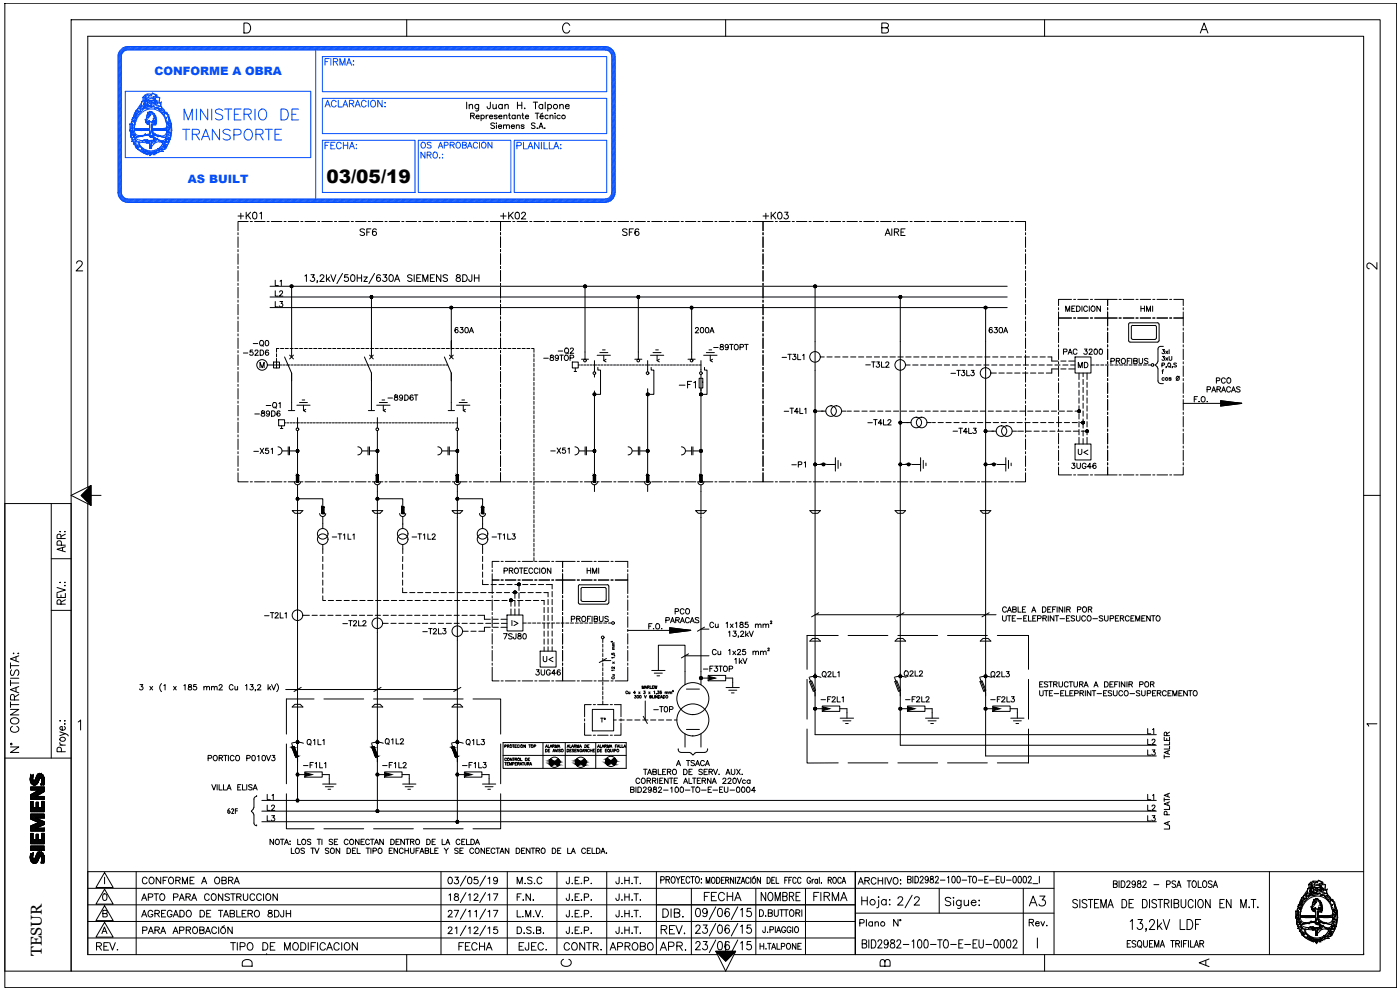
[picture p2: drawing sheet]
<svg xmlns="http://www.w3.org/2000/svg" width="420mm" height="297mm" viewBox="0 0 420 297" stroke-linecap="round" stroke-linejoin="round" font-family="sans-serif">
<defs><g id="words">
<text font-size="7.5" x="268.5" y="273.8">2/2</text>
<text font-size="7.1" fill="#044efb" x="54" y="43.4">TRANSPORTE</text>
<text font-size="6.6" fill="#044efb" x="54.3" y="37">MINISTERIO DE</text>
<g font-size="6.2">
<text x="210.6" y="271.6">FECHA</text>
<text x="227.5" y="271.6">NOMBRE</text>
<text x="243.4" y="271.6">FIRMA</text>
<text x="308" y="273">A3</text>
</g>
<g font-size="5.7">
<text x="20.8" y="166.9" transform="rotate(-90 20.8 166.9)">APR:</text>
<text x="197.6" y="281.5">REV.</text>
<text x="197.9" y="276.6">DIB.</text>
<text x="28.2" y="286.5">REV.</text>
<text x="136.9" y="286.5">FECHA</text>
<text x="168.3" y="286.5">CONTR.</text>
<text x="182.4" y="286.5">APROBO</text>
<text x="197.2" y="286.5">APR.</text>
<text x="359.1" y="291.4">A</text>
</g>
<text font-size="5.6" x="98" y="54.9">03/05/19</text>
<text font-size="5.3" fill="#044efb" x="96.7" y="45.9">FECHA:</text>
<g font-size="5.3">
<text x="70.6" y="67">+K01</text>
<text x="107.2" y="72">SF6</text>
<text x="149.2" y="67">+K02</text>
<text x="185.9" y="72">SF6</text>
<text x="228.2" y="67">+K03</text>
<text x="264.9" y="72">AIRE</text>
<text x="167.6" y="291">C</text>
</g>
<text font-size="4.9" fill="#044efb" x="96.7" y="33.2">ACLARACION:</text>
<g font-size="4.9">
<text x="409.2" y="81.8">2</text>
<text x="135.8" y="101.2">630A</text>
<text x="207.8" y="101.2">200A</text>
<text x="296" y="101.2">630A</text>
<text x="72.3" y="107.9">-52D6</text>
<text x="75.1" y="105.1">-Q0</text>
<text x="213.4" y="106.2">-89TOPT</text>
<text x="258.9" y="111.5">-T3L2</text>
<text x="284.3" y="113.9">-T3L3</text>
<text x="202.8" y="117.5">-F1</text>
<text x="79" y="123.8">-Q1</text>
<text x="115.7" y="121.4">-89D6T</text>
<text x="259.6" y="128.8">-T4L2</text>
<text x="164.4" y="137.2">-X51</text>
<text x="236.7" y="141.5">-P1</text>
<text x="320.7" y="141.8">3UG46</text>
<text x="102" y="189.1">-T2L2</text>
<text x="125.9" y="191.6">-T2L3</text>
<text x="156.6" y="189.1" transform="rotate(-90 156.6 189.1)">I&gt;</text>
<text x="150.3" y="193">7SJ80</text>
<text x="159.8" y="203.9">3UG46</text>
<text x="210.3" y="202.8">-F3TOP</text>
<text x="245.9" y="204.6">Q2L1</text>
<text x="270.6" y="204.3">Q2L2</text>
<text x="296.7" y="204.6">Q2L3</text>
<text x="195.4" y="214.8">-T0P</text>
<text x="343.6" y="221.5">L1</text>
<text x="91.4" y="224.7">Q1L1</text>
<text x="114.7" y="224.7">Q1L2</text>
<text x="139" y="224.7">Q1L3</text>
<text x="343.6" y="224.7">L2</text>
<text x="343.6" y="227.9">L3</text>
<text x="90.3" y="231.8">-F1L1</text>
<text x="113.9" y="231.8">-F1L2</text>
<text x="137.9" y="231.8">-F1L3</text>
<text x="79.4" y="244.5">L2</text>
<text x="83.3" y="241.3" transform="rotate(-90 83.3 241.3)">L1</text>
<text x="343.6" y="241.3">L1</text>
<text x="343.6" y="244.5">L2</text>
<text x="79.4" y="247.6">L3</text>
<text x="343.6" y="247.6">L3</text>
<text x="42" y="266.3">CONFORME A OBRA</text>
<text x="154.2" y="266.3">M.S.C</text>
<text x="41.6" y="271.3">APTO PARA CONSTRUCCION</text>
<text x="154.2" y="271.3">F.N.</text>
<text x="41.6" y="276.2">AGREGADO DE TABLERO 8DJH</text>
<text x="257.2" y="279">Plano N°</text>
<text x="72" y="291">D</text>
<text x="263.2" y="291">B</text>
</g>
<text font-size="4.7" x="12.5" y="286.8" transform="rotate(-90 12.5 286.8)">TESUR</text>
<g font-size="4.4">
<text x="81.8" y="86.8">L1</text>
<text x="81.8" y="90">L2</text>
<text x="81.8" y="93.1">L3</text>
<text x="318.9" y="94.5">MEDICION</text>
<text x="341.5" y="94.5">HMI</text>
<text x="166.5" y="107.2">-Q2</text>
<text x="162.3" y="109.4">-89TOP</text>
<text x="233.9" y="109">-T3L1</text>
<text x="322.8" y="111.5">MD</text>
<text x="75.5" y="125.9">-89D6</text>
<text x="234.6" y="125.2">-T4L1</text>
<text x="285" y="131.2">-T4L3</text>
<text x="75.1" y="137.2">-X51</text>
<text x="322.8" y="137.6">U&lt;</text>
<text x="98.8" y="163">-T1L1</text>
<text x="122.8" y="163">-T1L2</text>
<text x="146.8" y="163">-T1L3</text>
<text x="150.3" y="173.2">PROTECCION</text>
<text x="175.3" y="173.2">HMI</text>
<text x="78.7" y="186.6">-T2L1</text>
<text x="170.7" y="187.7">PROFIBUS</text>
<text x="193.7" y="189.8">F.O.</text>
<text x="162.3" y="199.7">U&lt;</text>
<text x="245.5" y="211.7">-F2L1</text>
<text x="270.9" y="211.7">-F2L2</text>
<text x="296.3" y="211.7">-F2L3</text>
<text x="182.7" y="218" transform="rotate(-90 182.7 218)">Tº</text>
<text x="352.1" y="229" transform="rotate(-90 352.1 229)">TALLER</text>
<text x="67.4" y="245.2">62F</text>
<text x="352.1" y="250.1" transform="rotate(-90 352.1 250.1)">LA PLATA</text>
</g>
<g font-size="3.5" fill="#044efb">
<text x="46.4" y="22.4">CONFORME A OBRA</text>
<text x="56.4" y="54.8">AS BUILT</text>
</g>
<text font-size="3.5" x="409.2" y="219.1">1</text>
</g></defs>
<!-- layer: E4_ESQUEMAS -->
<g fill="none" stroke="#000" stroke-width=".3">
<path d="M140.1 30.6v2M140.8 31.7l.5-.4 .4 .1 .1 1.2M140.8 31.3v1.3M141.2 34.8l1-.1 .1-.6-1.1-.1v1.6M141.8 34.8l.5 .8M142.8 35h1a.55 .55 0 0 0-.6-.4 .55 .55 0 0 0-.5 .5 .55 .55 0 0 0 .5 .5l.6-.2M143.7 31.3l-.1 1.8-.3 .2-.5-.1M143.7 31.6a.64 .64 0 0 0-1-.1 .64 .64 0 0 0 0 .9 .64 .64 0 0 0 1-.1M144.4 34.8a.55 .55 0 0 1 .8-.1 .55 .55 0 0 1 0 .8 .55 .55 0 0 1-.8-.1M144.4 34.5v1.7M145.9 34.5v1.1M146.5 34.5l-.4 .1-.2 .4"/>
<path d="M146.9 35h.9a.55 .55 0 0 0-.5-.4 .55 .55 0 0 0-.5 .5 .55 .55 0 0 0 .4 .5l.6-.2M147.2 30.6l-.1 1.8-.3 .2h-.4l-.2-.6M147.9 31.3l.1 1.3h.5l.4-.3M148.4 37.1l-.3-.2-.8 .2 .1 .4 1 .6-.3 .5-.8-.3M148.9 31.3v1.3M149 36.9v.1zM149 37.5v1.1M149.2 34.8l-.8-.2v.3l.7 .3 .1 .2-.3 .2-.6-.2M149.6 37.9h1a.55 .55 0 0 0-.6-.4 .55 .55 0 0 0-.5 .5 .55 .55 0 0 0 .5 .6l.6-.3M149.7 35h.9a.54 .54 0 0 0-.6-.4 .54 .54 0 0 0-.4 .5 .54 .54 0 0 0 .5 .5l.5-.2M150.8 31.6a.64 .64 0 0 0-1-.1 .64 .64 0 0 0 0 .9 .64 .64 0 0 0 1-.1M150.8 31.3v1.3"/>
<path d="M151.1 37.8l.4-.3h.4l.1 1.1M151.1 37.5v1.1M151.2 34.8l.2-.2h.6l.1 1M151.2 34.5v1.1M151.5 31.7l.5-.4 .5 .1v1.2M151.5 31.3v1.3M152 37.8l.2-.3h.6l.1 1.1M152.6 34.5h.5M152.8 34v1.3l.4 .3M153.4 37.9h1a.54 .54 0 0 0-.7-.3 .54 .54 0 0 0-.3 .8 .54 .54 0 0 0 .8 .1l.2-.2M154.6 34.8a.55 .55 0 0 0-.8-.1 .55 .55 0 0 0 0 .8 .55 .55 0 0 0 .8-.1M154.6 34.5v1.1"/>
<path d="M155 37.8l.2-.3h.6v1.1M155 37.5v1.1M155.3 34.8l.2-.2h.6v1M155.3 34.5v1.1M155.3 30.6v2M155.3 31.6h1.3M156.6 30.6v2M156.6 34.5h.6M156.9 34v1.3l.3 .3M157.3 37.7l-.8-.2v.3l.6 .2 .2 .3-.3 .3-.6-.3M157.4 32.6h.2zM157.7 35h.9a.55 .55 0 0 0-.5-.4 .55 .55 0 0 0-.5 .5 .55 .55 0 0 0 .4 .5l.6-.2"/>
<path d="M160 30.6h1.3M160.6 37.1l-.4-.2-.6 .1v.5l.8 .3 .2 .5-.4 .3-.7-.3M160.6 34h1.2M160.7 30.6v2M161.2 38.4v.2zM161.2 34v1.6M161.7 38.6l.7-1.7 .6 1.7M162 38h.8M162.1 35h.9a.54 .54 0 0 0-.6-.4 .54 .54 0 0 0-.4 .5 .54 .54 0 0 0 .5 .5l.5-.2M162.9 31.6a.64 .64 0 0 0-1-.1 .64 .64 0 0 0 0 .9 .64 .64 0 0 0 1-.1M162.9 31.3v1.3M162.9 34l-.7 .3"/>
<path d="M163.4 38.5h.2zM163.6 30.6v2M164.4 31.6a.64 .64 0 0 1 .9-.1 .64 .64 0 0 1 0 .9 .64 .64 0 0 1-.9-.1M164.4 31.3v2M164.5 34.8a.53 .53 0 0 0-.8-.1 .53 .53 0 0 0 0 .8 .53 .53 0 0 0 .8-.1M165.1 34.8l.2-.2h.6l.1 1M165.1 34.5v1.1M166.5 34h.2zM166.6 34.6v1M168 31.7l.5-.4 .4 .1 .2 1.2M168 31.3v1.3M168.1 34.8a.55 .55 0 0 0-.8-.1 .55 .55 0 0 0 0 .8 .55 .55 0 0 0 .8-.1"/>
<path d="M169.7 31.9h1.1a.66 .66 0 0 0-.8-.5 .66 .66 0 0 0-.4 .9 .66 .66 0 0 0 .8 .3l.4-.3M71.4 69.8v.6M71.4 71.1v3.2M71.4 74.9v.6M71.4 76.2v3.1M71.4 79.9v.7M74.5 66.5h-3.1v2.7M81.4 66.5h3.2M85.2 66.5h.7M86.5 66.5h3.1M90.3 66.5h.6M91.5 66.5h3.2"/>
<path d="M95.3 66.5h.6M96.6 66.5h3.2M100.4 66.5h.6M101.7 66.5h3.1M115.5 66.5h.7M116.8 66.5h3.1M120.6 66.5h.6M121.8 66.5h3.2M125.7 66.5h.6M126.9 66.5h3.2M130.7 66.5h.6M132 66.5h3.1"/>
<path d="M135.7 66.5h.7M137 66.5h3.2M140.8 66.5h.6M142.1 66.5h3.1M145.9 66.5h.6M147.1 66.5h3.1v2.7v-2.7h3.1M150.2 69.8v.6M150.2 71.1v3.2M150.2 74.9v.6M150.2 76.2v3.1M150.2 79.9v.7M160.2 66.5h3.2"/>
<path d="M164 66.5h.6M165.3 66.5h3.1M169.1 66.5h.6M170.3 66.5h3.2M174.1 66.5h.7M175.4 66.5h3.1M179.2 66.5h.6M180.4 66.5h3.2M194.3 66.5h.7M195.6 66.5h3.2M199.4 66.5h.6M200.6 66.5h3.2"/>
<path d="M204.4 66.5h.7M205.7 66.5h3.1M209.5 66.5h.6M210.7 66.5h3.2M214.6 66.5h.6M215.8 66.5h3.2M219.6 66.5h.6M220.9 66.5h3.1M224.6 66.5h.7M225.9 66.5h3.1v2.7v-2.7h3M229 69.8v.6M229 71.1v3.2"/>
<path d="M229 74.9v.6M229 76.2v3.1M229 79.9v.7M239 66.5h3.2M242.8 66.5h.6M244.1 66.5h3.1M247.8 66.5h.7M249.1 66.5h3.2M252.9 66.5h.6M254.2 66.5h3.1M258 66.5h.6M259.2 66.5h3.2"/>
<path d="M263 66.5h.6M274.4 66.5h3.2M278.2 66.5h.6M279.4 66.5h3.2M283.2 66.5h.7M284.5 66.5h3.1M288.3 66.5h.6M289.5 66.5h3.2M293.3 66.5h.7M294.6 66.5h3.1M298.4 66.5h.6M299.6 66.5h3.2"/>
<path d="M303.4 66.5h.7M304.7 66.5h3.1v2.7M307.8 69.8v.6M307.8 71.1v3.2M307.8 74.9v.6M307.8 76.2v3.1M307.8 79.9v.7M71.4 81.2v3.2M71.4 85v.6M71.4 86.2v3.2M71.4 90v.7M71.4 91.3v3.1"/>
<path d="M71.4 95.1v.6M71.4 96.4v3.1M81 92.3h221.3M81 89.1h221.3M81 85.9h221.3M87.5 85.9v21.2M111.5 89.1v15.6v-2.4M135.4 92.3v12.4v-2.4M150.2 81.2v3.2M150.2 85v.6M150.2 86.2v3.2M150.2 90v.7"/>
<path d="M150.2 91.3v3.1M150.2 95.1v.6M150.2 96.4v3.1M175.6 85.9v21.9M191.6 89.1v18.7M207.6 92.3v15.5M229 81.2v3.2M229 85v.6M229 86.2v3.2M229 90v.7M229 91.3v3.1M229 95.1v.6"/>
<path d="M229 96.4v3.1M244.6 85.9v134.5h102.4M270.2 89.1v134.5h76.8M295.8 92.3v134.5h51.2M307.8 81.2v3.2M307.8 85v.6M307.8 86.2v3.2M307.8 90v.7M307.8 91.3v3.1M307.8 95.1v.6M307.8 96.4v3.1M317.7 98.4v.7"/>
<path d="M317.7 99.7v3.1M321.6 95.4h-3.9v2.4M332.4 93.6v1.8h2.9h-2.9v2.4v-2.4M332.4 98.4v.7M332.4 99.7v3.1M335.3 89.8h-2.9v1.9M335.8 95.4h.7M335.8 89.8h.7M337.1 95.4h3.2M337.1 89.8h3.2M338.7 97.3l.4-.4h8.3l.4 .4M338.7 97.3v4.9"/>
<path d="M339.5 98v3.4l.4 .4M339.9 97.6l-.4 .4M340 97.7h6.6M346.6 97.6l.4 .4M347.1 98v3.4M347.2 95.4h3.2M347.2 89.8h3.2M347.9 97.3v4.9M351 95.4h.6M351 89.8h.6M352.3 89.8h2.8v1.9M355.1 93.6v1.8h-2.8h2.8v2.4"/>
<path d="M355.1 92.3v.7M355.1 98.4v.7M355.1 99.7v3.1M71.4 100.2v.6M71.4 101.4v3.2M71.4 110.2v.7M71.4 111.5v3.2M71.4 115.3v.7M71.4 116.6v3.1M78 110.3v-1.6l.7 1.6 .6-1.6v1.6M80.2 109.5h4.4M82.1 108.6h1.8v1.8h-1.8z"/>
<path d="M83 108.6v1.8M83.7 104.6h-.7v1.1M84.2 104.6h.9M84.9 109.5h.6M85.4 107.1l2.1 4.8v11.3M85.6 104.6h.9M85.8 109.5h1.3M86.9 106.6l1.2 1.1M87.1 104.6h.9M87.4 109.5h.6M88.1 106.6l-1.2 1.1M88.3 109.5h.7"/>
<path d="M88.4 104.6h1M89.3 109.5h.6M89.9 104.6h.9M90.2 109.5h.7M91.2 109.5h.6M91.3 104.6h1M92.1 109.5h.6M92.7 104.6h1M93.1 109.5h.6M94 109.5h.6M94.1 104.6h1M95 109.5h.6"/>
<path d="M95.6 104.6h.9M95.9 109.5h.6M96.8 109.5h.7M97 104.6h.9M97.8 109.5h.6M98.4 104.6h1M98.7 109.5h.7M99.7 109.5h.6M99.8 104.6h1M100.6 109.5h.7M101.2 104.6h1M101.6 109.5h.6"/>
<path d="M102.5 109.5h.7M102.7 104.6h.9M103.5 109.5h.6M104.1 104.6h.9M104.4 109.5h.6M105.4 109.5h.6M105.5 104.6h.9M106.3 109.5h.6M106.9 104.6h1M107.2 109.5h.7M108.2 109.5h.7M108.3 104.6h1"/>
<path d="M109.1 109.5h.7M109.4 107.1l2.1 4.8v11.3M109.8 104.6h.9M110.1 109.5h.7M110.9 106.6l1.1 1.1M111.1 109.5h.6M111.2 104.6h1M111.5 104.7v2.4M112 109.5h.6M112 106.6l-1.1 1.1M112.6 104.6h1M113 109.5h.6"/>
<path d="M113.9 109.5h.6M114 104.6h1M114.9 109.5h.6M115.5 104.6h.9M115.8 109.5h.6M116.7 109.5h.7M116.9 104.6h.9M117.7 109.5h.6M118.3 104.6h1M118.6 109.5h.7M119.6 109.5h.6M119.7 104.6h1"/>
<path d="M120.5 109.5h.7M121.1 104.6h1M121.5 109.5h.6M122.4 109.5h.6M122.6 104.6h.9M123.4 109.5h.6M124 104.6h.9M124.3 109.5h.6M125.3 109.5h.6M125.4 104.6h.9M126.2 109.5h.6M126.8 104.6h1"/>
<path d="M127.1 109.5h.7M128.1 109.5h.6M128.2 104.6h1M129 109.5h.7M129.7 104.6h.9M130 109.5h.7M131 109.5h.6M131.1 104.6h1M131.9 109.5h.6M132.5 104.6h.9M132.9 109.5h.6M133.4 107.1l2 4.8v11.3"/>
<path d="M133.8 109.5h.6M133.9 104.6h1M134.9 106.6l1.1 1.1M135.4 104.6h.9M135.4 104.7v2.4M136 106.6l-1.1 1.1M136.8 104.6h.9M138.2 104.6h.9M139.6 104.6h1M141 104.6h1M142.5 104.6h.9M143.9 104.6h.9"/>
<path d="M145.3 104.6h.9M146.7 104.6h1M148.1 104.6h1M149.6 104.6h.9M150.2 100.2v.6M150.2 101.4v3.2M150.2 105.2v.6M150.2 106.5v3.1M150.2 110.2v.7M150.2 111.5v3.2M150.2 115.3v.7M150.2 116.6v3.1"/>
<path d="M151 104.6h.9M152.4 104.6h.9M153.8 104.6h1M155.3 104.6h.9M156.7 104.6h.9M158.1 104.6h.9M159.5 104.6h.7v1.1M160.2 106.2v.9M160.2 107.6v.9M160.2 109v1M160.2 110.4v1M160.2 111.9v.9"/>
<path d="M160.2 113.3v.9M160.2 114.7v1M160.2 116.1v1M160.2 117.6v.9M160.2 119v.9M172.3 111.5h.7M172.6 110.4v1.1M174.5 107.8h2.1M175.2 109.5h.6M176.1 109.5h.7M177.1 109.5h.6M178 109.5h1.1"/>
<path d="M178.4 108.2v3.4M178.4 112.4v.8M178.4 117.3v25.2M179.2 106.6h4M179.4 109.5h.6M179.4 110.2v.8h.8v7.3h-1.8M180 105.8h2.4M180.3 109.5h.6M180.8 105h.8M181.2 106.6v1.6M181.3 109.5h.6M181.9 107.8l-.7 .4 .7 .4"/>
<path d="M182.2 109.5h.7M183.2 109.5h.6M184.1 109.5h.7M185.1 109.5h.6M186 109.5h.7M187 109.5h.6M187.9 109.5h.6M188.9 109.5h.6M189.8 109.5h.6M190.5 107.8h2.1M190.8 109.5h.6M191.7 109.5h.6"/>
<path d="M192.6 109.5h.7M193.6 109.5h.6M194.4 108.2v3.4M194.4 112.4h.1M194.4 116.6v25.9M194.5 109.5h.7M195.2 106.6h4M195.4 110.2v.8h.8v7.3h-1.8M195.5 109.5h.6M196 105.8h2.4M196.4 109.5h.7M196.8 105h.8"/>
<path d="M197.2 106.6v1.6M197.4 109.5h.6M197.9 107.8l-.7 .4 .7 .4M198.3 109.5h.7M199.3 109.5h.6M200.2 109.5h.6M201.2 109.5h.6M202.1 109.5h.6M203.1 109.5h.6M204 109.5h.7M204.9 109.5h.7M205.9 109.5h.7"/>
<path d="M206.5 107.8h2.1M206.9 109.5h.6M207.8 109.5h.6M208.8 109.5h.6M209.7 109.5h.7M210.4 108.2v3.4M210.4 116.6v25.9M211.2 106.6h4M211.4 110.2v.8h.8v7.3h-1.8M213.2 106.6v1.6M213.8 107.8l-.6 .4 .6 .4M229 100.2v.6"/>
<path d="M229 101.4v3.2M229 105.2v.6M229 106.5v3.1M229 110.2v.7M229 111.5v3.2M229 115.3v.7M229 116.6v3.1M246.2 107.1h1.2M248.2 107.1h1.5M250.5 107.1h1.6M252.9 107.1h1.6M255.3 107.1h1.6"/>
<path d="M269.5 107.1h1.6M271.8 109.5h1.3M271.8 107.1h1.6M273.9 109.5h1.6M274.2 107.1h1.6M276.3 109.5h1.6M276.6 107.1h1.6M278.7 109.5h1.6M278.9 107.1h1.7M281 109.5h1.6M281.3 107.1h1.6M283.7 107.1h1.6"/>
<path d="M286.1 107.1h1.5M288.4 107.1h1.6M290.8 107.1h1.6M293.2 107.1h1.5M295.2 109.5h1.6M295.5 107.1h1.6M297.4 111.9h1.6M297.6 109.5h1.6M297.9 107.1h1.6M299.8 111.9h1.6M300 109.5h1.6M300.3 107.1h1.6"/>
<path d="M302.1 111.9h1.7M302.4 109.5h1.5M302.7 107.1h1.5M304.5 111.9h1.6M304.7 109.5h1.6M305 107.1h1.6M306.9 111.9h1.6M307.1 109.5h1.6M307.4 107.1h1.6M307.8 100.2v.6M307.8 101.4v3.2M307.8 105.2v.6"/>
<path d="M307.8 106.5v3.1M307.8 110.2v.7M307.8 111.5v3.2M307.8 115.3v.7M307.8 116.6v3.1M309.3 111.9h1.6M309.5 109.5h1.5M309.8 107.1h1.5M311.6 111.9h1.6M311.8 109.5h1.6M312.1 107.1h1.6M314.2 109.5h1.6"/>
<path d="M314.5 107.1h1.2v1.2h1.9M316.6 109.5h1.5M317.6 110.7h-1.9v1.2h-1.7M317.7 103.5v.6M317.7 104.7v3.2M317.7 108.5v.7M317.7 109.8v3.1M317.7 113.6v.6M317.7 114.9v3.1M317.7 118.7v.6M317.7 119.9v3.2M318.4 108.3h1.5"/>
<path d="M318.4 110.7h1.5M319 109.5h1.5M320.7 108.3h1.9M320.7 110.7h1.9M323.8 111.9v2M323.8 114.7v1.5M323.8 117.1v1.5M323.8 119.4v1.6M325 111.9v1.1M325 113.8v1.6M325 116.2v1.6M325 118.6v1.5"/>
<path d="M326.2 111.9v2M326.2 114.7v1.5M326.2 117.1v1.5M326.2 119.4v1.6M328.9 109.5h.9M330.3 109.5h1M331.7 109.5h1M332.4 103.5v.6M332.4 104.7v3.2M332.4 108.5v.7M332.4 109.8v3.1M332.4 113.6v.6"/>
<path d="M332.4 114.9v3.1M332.4 118.7v.6M332.4 119.9v3.2M333.2 109.5h.9M334.6 109.5h.9M336 109.5h.9M337.4 109.5h1M338.7 102.2l.4 .5 8.3-.1 .4-.4M338.9 109.5h.9M340 101.9h6.6M340.3 109.5h.9M341.7 109.5h.9"/>
<path d="M343.1 109.5h1M344.5 109.5h1M347 101.4l-.4 .4M355.1 103.5v.6M355.1 104.7v3.2M355.1 108.5v.7M355.1 109.8v3.1M355.1 113.6v.6M355.1 114.9v3.1M355.1 118.7v.6M355.1 119.9v3.2M71.4 120.4v.6"/>
<path d="M71.4 121.6v3.2M71.4 125.4v.7M71.4 126.7v3.1M71.4 130.5v.6M71.4 131.7v3.2M71.4 135.5v.6M71.4 136.8v3.2M83.4 134.1a1.21 1.21 0 0 1 1.2 1.2 1.21 1.21 0 0 1-1.2 1.2M83.6 125.9h1.8v1.9h-1.8zM84.1 128.6h.8M84.5 127.8v.8M84.6 135.3h1.9"/>
<path d="M86.5 134.1v2.4M86.5 123.2h1.9M86.9 135.3h2.4M86.9 134.1v2.4M87.1 126.9h.6M88 126.9h.6M89 126.9h.9M89.1 121.6h4M89.3 125.3v3.1M89.3 129.2v13.3M89.9 120.8h2.4M90.2 126.9h.7"/>
<path d="M90.7 120h.8M91.1 121.6v1.6M91.2 126.9h.6M91.8 122.8l-.7 .4 .7 .4M92.1 126.9h.7M93.1 126.9h.6M94 126.9h.6M95 126.9h.6M95.9 126.9h.6M96.9 126.9h.6M97.8 126.9h.6M98.7 126.9h.7"/>
<path d="M99.7 126.9h.6M100.6 126.9h.7M101.6 126.9h.6M102.5 126.9h.7M103.5 126.9h.6M104.5 126.9h.6M105.4 126.9h.6M106.3 126.9h.6M107.3 126.9h.6M107.4 134.1a1.21 1.21 0 0 1 1.2 1.2 1.21 1.21 0 0 1-1.2 1.2M108.2 126.9h.7M108.6 135.3h1.9"/>
<path d="M109.1 126.9h.7M110.1 126.9h.7M110.5 134.1v2.4M110.5 123.2h1.9M110.9 135.3h2.4M110.9 134.1v2.4M111.1 126.9h.6M112 126.9h.7M113 126.9h.6M113 121.6h4.1M113.3 125.3v3.1M113.3 129.2v13.3"/>
<path d="M113.8 120.8h2.5M113.9 126.9h.6M114.9 126.9h.6M115 121.6v1.6M115.7 122.8l-.7 .4 .7 .4M115.8 126.9h.6M116.8 126.9h.6M117.7 126.9h.6M118.6 126.9h.7M119.6 126.9h.6M120.5 126.9h.7M121.5 126.9h.6"/>
<path d="M122.4 126.9h.7M123.4 126.9h.6M124.3 126.9h.6M125.3 126.9h.6M126.2 126.9h.6M127.2 126.9h.6M128.1 126.9h.6M129 126.9h.7M130 126.9h.7M131 126.9h.6M131.4 134.1a1.21 1.21 0 0 1 1.2 1.2 1.21 1.21 0 0 1-1.2 1.2M131.9 126.9h.7"/>
<path d="M132.6 135.3h1.9M132.9 126.9h.6M133.8 126.9h.6M134.5 134.1v2.4M134.5 123.2h1.9M134.8 126.9h.6M134.8 135.3h2.5M134.8 134.1v2.4M135.7 126.9h.6M136.7 126.9h.6M137 121.6h4M137.3 125.3v3.1"/>
<path d="M137.3 129.2v13.3M137.8 120.8h2.4M138.6 120h.8M139 121.6v1.6M139.7 122.8l-.7 .4 .7 .4M150.2 120.4v.6M150.2 121.6v3.2M150.2 125.4v.7M150.2 126.7v3.1M150.2 130.5v.6M150.2 131.7v3.2M150.2 135.5v.6"/>
<path d="M150.2 136.8v3.2M160.2 120.4v.9M160.2 121.8v1M160.2 123.2v1M160.2 124.7v.9M160.2 126.1v.9M160.2 127.5v.9M160.2 128.9v1M160.2 130.3v1M160.2 131.8v.9M160.2 133.2v1M160.2 134.6v1"/>
<path d="M160.2 136v1M160.2 137.5v.9M160.2 138.9v.9M173.8 135.3h1.8M175.6 134.1v2.4M176 135.3h2.4M176 134.1v2.4M188.5 134.1a1.21 1.21 0 0 1 1.2 1.2 1.21 1.21 0 0 1-1.2 1.2M189.8 135.3h1.8M191.6 134.1v2.4M192 135.3h2.4M192 134.1v2.4"/>
<path d="M204.5 134.1a1.21 1.21 0 0 1 1.2 1.2 1.21 1.21 0 0 1-1.2 1.2M205.7 135.3h1.9M207.6 134.1v2.4M208 135.3h2.4M208 134.1v2.4M229 120.4v.6M229 121.6v3.2M229 125.4v.7M229 126.7v3.1M229 130.5v.6M229 131.7v3.2M229 135.5v.6"/>
<path d="M229 136.8v3.2M244.6 123.4h3.2M244.6 139.4h2.1M248 139.4h2.7M250.7 137.3v4.1M251.5 138.1v2.4M252.3 138.9v.8M252.6 123.4h1.3M254.3 123.4h1.2M256.3 123.4h1.6M270.2 126.8h3.2M270.2 139.4h2.1"/>
<path d="M270.5 123.4h1.6M272.9 123.4h1.6M273.7 139.4h2.6M275.3 123.4h1.5M276.3 137.3v4.1M277.1 138.1v2.4M277.6 123.4h1.6M277.9 138.9v.8M278.2 126.8h1.3M279.8 126.8h.9M280 123.4h1.6M281.5 126.8h1.6"/>
<path d="M282.3 123.4h1.6M284.7 123.4h1.6M287.1 123.4h1.6M289.4 123.4h1.7M291.8 123.4h1.6M294.2 123.4h1.6M295.7 126.8h1.6M295.8 129.4h3.2M295.8 139.4h2.1M296.6 123.4h1.5M298.1 126.8h1.6M298.9 123.4h1.6"/>
<path d="M299.2 139.4h2.7M300.5 126.8h1.6M301.3 123.4h1.6M301.9 137.3v4.1M302.7 138.1v2.4M302.8 126.8h1.6M303.5 138.9v.8M303.7 123.4h1.5M303.8 129.4h1.3M305.2 126.8h1.6M305.4 129.4h1.7M306 123.4h1.6"/>
<path d="M307.6 126.8h1.5M307.8 120.4v.6M307.8 121.6v3.2M307.8 125.4v.7M307.8 126.7v3.1M307.8 130.5v.6M307.8 131.7v3.2M307.8 135.5v.6M307.8 136.8v3.2M307.9 129.4h1.6M308.4 123.4h1.6M309.9 126.8h1.6"/>
<path d="M310.3 129.4h1.6M310.8 123.4h1.5M312.3 126.8h1.6M312.7 129.4h1.6M313.2 123.4h1.5M314.7 126.8h1.5M315.1 129.4h1.5M315.5 123.4h1.6M317 126.8h1.6M317.4 129.4h1.6M317.7 123.7v.6M317.7 125v3.1"/>
<path d="M317.7 128.7v.7M317.7 130v3.2M317.7 133.8v.7M317.7 135.1v3.1M317.7 138.9v.6M317.9 123.4h1.6M319.4 126.8h1.6M319.8 129.4h1.6M320.3 123.4h1.5M321.8 126.8h1.6M322.1 129.4h1.6M322.6 123.4h1.3"/>
<path d="M323.8 121.8v1.6M323.8 124.1v1.6M323.8 126.5v1.6M323.8 128.9v1.6M323.8 131.2v2M324.2 126.8h.8v1.6M324.5 129.4h1.7M325 120.9v1.6M325 123.3v1.6M325 125.7v1.1M325 129.2v1.6M325 131.6v1.6"/>
<path d="M326.2 121.8v1.6M326.2 124.1v1.6M326.2 126.5v1.6M326.2 128.9v1.6M326.2 131.2v2M332.4 123.7v.6M332.4 125v3.1M332.4 128.7v.7M332.4 130v3.2M332.4 133.8v.7M332.4 135.1v3.1M332.4 138.9v.6"/>
<path d="M355.1 123.7v.6M355.1 125v3.1M355.1 128.7v.7M355.1 130v3.2M355.1 133.8v.7M355.1 135.1v3.1M355.1 138.9v.6M355.1 121h11.2M366.3 120.2l6.4 .8-6.4 .8M71.4 141.9v2.7h3.1M71.4 140.6v.6M75.1 144.6h.6"/>
<path d="M76.4 144.6h3.2M80.2 144.6h.6M81.4 144.6h3.2M85.2 144.6h.7M86.5 144.6h3.1M87.7 153.2h3.2l-.8 .8h-1.6zM88.4 144.5a.91 .91 0 0 0 .9 1 .91 .91 0 0 0 .9-1M89.3 149.6h7.6v2.5M89.3 145.5v94.7M89.6 144.4l-.1 .1M89.6 142.6l-.6 .1 .1 1.8M89.6 142.7v1.7"/>
<path d="M90.3 144.6h.6M91.5 144.6h3.2M95.3 144.6h.6M95.9 154.1a.91 .91 0 0 0 1 .9 .91 .91 0 0 0 .9-.9M96.6 144.6h3.2M96.7 154.1h.4M96.9 155v3.6M97.2 153.9l-.1 .2M97.2 152.2h-.7l.1 1.9M97.2 152.2v1.8M100.4 144.6h.6M101.7 144.6h3.1"/>
<path d="M105.4 144.6h.7M106.7 144.6h3.2M110.5 144.6h.6M111.7 153.2h3.2a1.97 1.97 0 0 1-3.2 0zM111.7 144.6h3.2M112.3 144.5a.91 .91 0 0 0 .9 1 .91 .91 0 0 0 .9-1M113 142.5v2M113 142.5l.6 .2-.1 1.8M113.3 149.6h7.6v2.5M113.3 145.5v97.9M115.5 144.6h.7M116.8 144.6h3.1"/>
<path d="M119.9 154.1a.91 .91 0 0 0 1 .9 .91 .91 0 0 0 .9-.9M120.5 153.9l.1 .2M120.5 152.2v1.8M120.6 144.6h.6M120.6 152.1l-.1 .1M120.6 152.1l.6 .1M120.6 154.1h.5M120.9 155v3.6M121.2 153.9l-.1 .2M121.2 152.2v1.8M121.8 144.6h3.2M125.7 144.6h.6"/>
<path d="M126.9 144.6h3.2M130.7 144.6h.6M132 144.6h3.1M135.7 153.2h3.2l-.8 .8h-1.6zM135.7 144.6h.7M136.3 144.5a.91 .91 0 0 0 .9 1 .91 .91 0 0 0 .9-1M137 144.6h3.2M137 142.5v2M137 142.5l.6 .1M137.3 149.6h7.5v2.5M137.3 145.5v101M137.6 144.4l-.2 .1"/>
<path d="M137.6 142.7v1.7M140.8 144.6h.6M142.1 144.6h3.1M143.9 154.1a.91 .91 0 0 0 .9 .9 .91 .91 0 0 0 .9-.9M144.6 152.1v2M144.6 152.1l.5 .1M144.6 154.1h.4M144.8 155v3.6M145.1 153.9l-.1 .2M145.2 152.2v1.8M145.9 144.6h.6M147.1 144.6h3.1v-2.7v2.7h3.1"/>
<path d="M150.2 140.6v.6M153.9 144.6h.6M155.2 144.6h3.1M159 144.6h.6M160.2 144.6h3.2M160.2 140.3v.9M160.2 141.7v1M160.2 143.1v1M160.2 144.6v.9M160.2 146v.9M160.2 147.4v.9M160.2 148.8v1"/>
<path d="M160.2 150.2v1M160.2 151.7v.9M160.2 153.1v1M160.2 154.5v.9M160.2 155.9v1M160.2 157.4v.9M160.2 158.8v.9M164 144.6h.6M165.3 144.6h3.1M169.1 144.6h.6M170.3 144.6h3.2M174.1 144.6h.7"/>
<path d="M175.4 144.6h3.2M177.5 144.5a.91 .91 0 0 0 .9 1 .91 .91 0 0 0 .9-1M178.4 145.5v2M178.6 142.5v2M178.6 142.5l-.5 .2 .1 1.8M179.2 144.6h.6M180.4 144.6h3.2M184.2 144.6h.6M185.5 144.6h3.2M189.3 144.6h.6M190.6 144.6h3.1M193.4 144.5a.91 .91 0 0 0 .9 1 .91 .91 0 0 0 1-1"/>
<path d="M194.1 142.5v2M194.2 142.5l.5 .2-.1 1.8M194.2 144.6h.8M194.4 145.5v2M195.6 144.6h3.2M199.4 144.6h.6M200.6 144.6h3.2M204.4 144.6h.7M205.7 144.6h3.1M208.8 153.2h3.2l-.8 .8h-1.6zM209.4 144.5a.91 .91 0 0 0 .9 1 .91 .91 0 0 0 1-1M209.5 144.6h1.1"/>
<path d="M210.4 145.5v59.9M210.6 142.5v2M210.6 142.5l-.6 .2 .1 1.8M210.7 144.6h3.2M214.6 144.6h.6M215.8 144.6h3.2M219.6 144.6h.6M220.9 144.6h3.1M224.6 144.6h.7M225.9 144.6h3.1v-2.7v2.7h3M229 140.6v.6M232.7 144.6h.6"/>
<path d="M233.9 144.6h3.2M237.8 144.6h.6M239 144.6h3.2M242.8 144.6h.6M243 153.2h3.2a1.97 1.97 0 0 1-3.2 0zM244.1 144.6h3.1M247.8 144.6h.7M249.1 144.6h3.2M252.9 144.6h.6M254.2 144.6h3.1M258 144.6h.6M259.2 144.6h3.2"/>
<path d="M263 144.6h.6M264.3 144.6h3.1M268.1 144.6h.6M268.6 153.2h3.2a1.97 1.97 0 0 1-3.2 0zM269.3 144.6h3.2M273.1 144.6h.6M274.4 144.6h3.2M278.2 144.6h.6M279.4 144.6h3.2M283.2 144.6h.7M284.5 144.6h3.1M288.3 144.6h.6"/>
<path d="M289.5 144.6h3.2M293.3 144.6h.7M294.2 153.2h3.2a1.97 1.97 0 0 1-3.2 0zM294.6 144.6h3.1M298.4 144.6h.6M299.6 144.6h3.2M303.4 144.6h.7M307.8 141.9v2.7h-3.1M307.8 140.6v.6M317.7 140.1v2.4h3.9M328.5 142.5h3.9v-2.4v2.4h2.9M335.8 142.5h.7"/>
<path d="M337.1 142.5h3.2M340.9 142.5h.7M342.2 142.5h3.1M346 142.5h.6M347.2 142.5h3.2M351 142.5h.6M355.1 140.1v2.4h-2.8M96.9 178.8v1.4h.8M96.9 163.4v2.7M96.9 166.9v1.6M96.9 169.3v1.6M96.9 171.7v1.5"/>
<path d="M96.9 174v1.6M96.9 176.4v1.6M120.8 169.3v1.6M120.8 171.7v1.5M120.8 174v1.6M120.8 176.4v1.4h1.3M120.9 163.4v2.7M120.9 166.9l-.1 1.6M123 177.8h1.5M125.3 177.8h1.6M127.7 177.8h1.6M130.1 177.8h1.5"/>
<path d="M132.4 177.8h1.6M134.8 177.8h1.6M137.1 177.8h1.6M139.5 177.8h1.6M141.9 177.8h1.6M144.2 177.8h1.7M144.8 163.4v2.7M144.8 166.9v1.6M144.8 169.2v1.7M144.8 171.6v1.6M144.8 174v1.4h1.8M146.6 177.8h1.6"/>
<path d="M147.4 175.4h1.5M147.7 172.2v1.8h2.1h-2.1v4.1M147.7 170.9v.6M147.7 178.7v.7M149 177.8h1.6M149.7 175.4h1.6M149.8 168.4h-2.1v1.9M151.4 177.8h1.5M152.1 175.4h1.6M153.7 177.8h1.6M154.5 175.4h1.6M154.5 177.7v1.8"/>
<path d="M155.8 175.3v1.9M155.8 177.9v1.6M156.1 177.8h1.6M156.9 175.4h1.5M158.5 177.8h1.5M159.2 175.4h1.6M160.2 160.2v.9M160.2 161.6v1M160.2 163v1M160.2 164.5v.9M160.2 165.9v.9M160.2 167.3v1.1"/>
<path d="M160.8 177.8h1.6M161.6 175.4h1.6M163.2 177.8h1.3v1.3M163.9 175.4h1.8v1.3M164.5 179.9v1.5M165.7 177.5v1.6M165.7 179.8v1.6M166.8 174h2v4.1v-4.1h3.8h-3.8v-1.8v1.8zM166.8 168.4h2v1.9v-1.9h3.8M168.8 170.9v.6M168.8 178.7v.7M173.2 174h.7"/>
<path d="M173.2 168.4h.7M174 175.4l-.4 .5v4.9l.4 .4M174 175.5h8.3M174.4 176.7v3.3M174.4 176.6l.2-.3 6.9-.1 .4 .4M179.5 174h3.2M179.5 168.4h3.2M181.9 176.7v3.3M182.3 175.4l.4 .4v5l-.4 .4M183.4 174h.6M183.4 168.4h.6M184.6 168.4h3.8v1.9"/>
<path d="M188.4 172.2v1.8h-3.8h3.8v4.1M188.4 170.9v.6M188.4 178.7v.7M90.9 184.6h2M93.7 184.6h1.5M96 184.6h1.6M98.4 184.6h1.6M98.5 180.2h1.6M100.9 180.2h1.6M103.3 180.2h1.5M105.6 180.2h1.6M108 180.2h1.6"/>
<path d="M110.3 180.2h1.6M112.6 184.6h1.6M112.7 180.2h1.6M114.9 187h1.6M115 184.6h1.6M115.1 180.2h1.6M117.3 187h1.6M117.4 184.6h1.5M117.4 180.2h1.7M119.7 187h1.6M119.7 184.6h1.6M119.8 180.2h1.6"/>
<path d="M122.1 187h1.5M122.1 184.6h1.6M122.2 180.2h1.6M124.4 184.6h1.6M124.6 180.2h1.5M126.8 184.6h1.6M126.9 180.2h1.6M129.2 184.6h1.6M129.3 180.2h1.6M131.5 184.6h1.7M131.7 180.2h1.5M133.9 184.6h1.6"/>
<path d="M134 180.2h1.6M136.3 187h1.6M136.3 184.6h1.6M136.4 180.2h1.6M138.7 187h1.5M138.7 184.6h1.5M138.8 180.2h1.5M138.9 189.4h1.6M141 187h1.6M141 184.6h1.6M141.2 180.2h1.5M141.3 189.4h1.6"/>
<path d="M143.4 187h1.6M143.4 184.6h2v1.2h1.8M143.5 180.2h1.6M145.8 187h1.5M145.9 180.2h1.6M147.2 188.2h-1.8v1.2h-1.7M147.7 180v3.2M147.7 183.8v.6M147.7 185v3.2M147.7 188.8v.7M147.7 190.1v3.2M147.7 193.9v.6"/>
<path d="M147.7 195.2v3.1M147.7 199v.6M148 185.8h1.5M148 188.2h1.5M148.1 187h1.6M148.3 180.2h1.5M150.3 185.8h1.9M150.5 187h1.7M150.6 180.2h1.6M153 180.2h1.6M153.3 180.1v1.8M153.3 182.7v1.8"/>
<path d="M154.5 180.3v1.6M154.5 182.7v1.8M155.3 180.2h1.6M155.8 180.3v1.6M155.8 182.7v1.8M157.7 180.2h1.6M158.4 186.9h1M159.8 186.9h1M160.1 180.2h1.6M161.3 186.9h.9M162.4 180.2h.9v1.2M162.7 186.9h.9"/>
<path d="M163.3 182.2v1.6M163.3 184.6v1.6M163.3 187v1.6M163.3 189.4v1.5M163.3 191.7v1.6M163.3 194.1v1.3M164.1 186.9h.9M164.5 182.2v1.6M164.5 184.6v1.6M164.5 187v1.6M164.5 189.3v1.6M164.5 191.7v1.6"/>
<path d="M164.5 194.1v1.3M165.5 186.9h1M165.7 182.2v1.6M165.7 184.6v1.6M165.7 186.9v1.6M165.7 189.3v1.6M165.7 191.7v1.6M165.7 194.1v1.3M166.9 186.9h1M168.4 186.9h.9M168.8 180v3.2M168.8 183.8v.6"/>
<path d="M168.8 185v3.2M168.8 188.8v.7M168.8 190.1v3.2M168.8 193.9v.6M168.8 195.2v3.1M174 181.3h8.3M174.4 180l.4 .5 6.7-.1 .4-.4M180.9 191.6v1.2M180.9 193.3v.9M180.9 194.7v.9M180.9 196.1v.9M180.9 197.5v1"/>
<path d="M180.9 198.9v1M188.4 180v3.2M188.4 183.8v.6M188.4 185v3.2M188.4 188.8v.7M188.4 190.1v3.2M188.4 193.9v.6M188.4 195.2v3.1M188.4 199v.6M188.4 189.1h15.5M201 188.3l6.4 .8-6.4 .8M243 192.4a1.97 1.97 0 0 1 3.2 0z"/>
<path d="M268.6 192.4a1.97 1.97 0 0 1 3.2 0zM294.2 192.4a1.97 1.97 0 0 1 3.2 0zM87.7 212.1l.8-.8h1.6l.8 .8zM112.5 211.3h1.6l.8 .8h-3.2zM135.7 212.1l.8-.8h1.6l.8 .8zM147.7 200.2v4.1h2.1M150.4 204.3h.6M151.7 204.3h3.1M155.5 204.3h.6M156.7 204.3h3.2M168.8 200.2v4.1h3.8M173.2 204.3h.7"/>
<path d="M174.5 204.3h3.2M175.4 217v3.6h2M175.4 215.7v.6M177.4 211.4h-2v3.7M177.8 212.9h6.4v6.4h-6.4zM178.1 211.4h.6M178.3 204.3h.6M179.3 211.4h3.2M179.5 204.3h3.2M180.9 200.4v.9M180.9 201.8v.9M180.9 203.2v.9"/>
<path d="M180.9 204.6v1M180.9 206v1M180.9 207.5v.9M180.9 208.9v.9M180.9 210.3v1.1M183.1 211.4h.7M183.4 204.3h.6M184.2 216h.8M184.4 211.4h2v3.7M185.8 216h1.5M186.4 217v3.6h-2M186.4 215.7v.6"/>
<path d="M188.1 216h1.6M188.4 200.2v4.1h-3.8M190.5 216h1.6M192.9 216h1.6M195.6 201.2h4M196.4 202h2.4M197.2 202.8h.8M197.6 201.2v-7.6h8v11.8M206 206.8h3.9M206 218.9h3.9M217.9 206.3h4M218.7 207.1h2.4"/>
<path d="M219.5 207.9h.8M219.9 203.5v2.8M246.8 211.8h5.2v1.6h-5.2zM252.2 215.5h4M253 216.3h2.4M253.8 217.1h.8M254.2 212.6v2.9M272.3 211.8h5.3v1.6h-5.3zM277.8 215.5h3.9M278.5 216.3h2.4M279.3 217.1h.8M279.8 212.6v2.9"/>
<path d="M297.9 211.8h5.3v1.6h-5.3zM303.3 215.5h4M304.1 216.3h2.4M304.9 217.1h.8M305.3 212.6v2.9M96.8 235.2h4.1M97.6 236.1h2.4M98.4 236.8h.8M98.8 232.4v2.8M120.8 235.2h4M121.6 236.1h2.4M122.4 236.8h.8"/>
<path d="M122.8 232.4v2.8M144.8 235.2h4M145.6 236.1h2.4M146.4 236.8h.8M146.8 232.4v2.8M151 222.8h36.9v7.7h-36.9zM151 226.7h36.9M151.5 223.9h.4l.1-.3-.5-.1v.8M151.5 228.8h.5M151.7 228.8v.8M152 227.6a.31 .31 0 0 0-.4-.1 .31 .31 0 0 0-.1 .4 .29 .29 0 0 0 .2 .3 .29 .29 0 0 0 .3-.2M152.2 229.2h.3"/>
<path d="M152.3 223.9l.4-.1 .1-.2-.5-.1v.8M152.5 223.9l.3 .4M152.7 228.8h-.5v.8h.5M152.9 229.6v-.8l.3 .8 .3-.8v.8M153.7 227.5v.7l-.6-.7v.7M153.8 229.2h.5v-.3l-.5-.1v.8M153.8 223.5h.5M153.9 227.5h.5M154.1 223.5v.8M154.1 227.5v.7M154.5 223.9h.3M154.6 227.8h.4l.1-.3h-.5v.7"/>
<path d="M154.6 229.2h.3M154.9 227.8l.2 .4M155 223.5h-.5v.8h.5M155.1 228.8h-.5v.8h.5M155.3 229.2l.6-.3-.6-.1v.8M155.6 229.2l.3 .4M155.8 223.6a.29 .29 0 0 0-.4-.1 .29 .29 0 0 0-.2 .3l.1 .4 .5-.1M156.1 229.6l.3-.8 .2 .8M156.1 223.5v.8M156.1 229.3h.4M156.2 227.5v.7h.5M156.7 228.8h.5"/>
<path d="M157 228.8v.8M157.5 228.8v.6l.2 .2 .3-.2v-.6M157.7 227.5h.4l-.1 .7h-.3zM157.7 223.5v.8l-.5-.8v.8M158.3 229.2l.4-.1 .1-.2-.5-.1v.8M158.5 227.8h.3M158.6 229.2l.2 .4M158.7 223.5h.5M159 227.5h-.5v.7h.5M159 229.6l.3-.8 .3 .8M159 223.5v.8M159.1 229.3h.3"/>
<path d="M160.2 223.9h.5l.1-.3-.6-.1v.8M163 222.8v7.7M163.7 224.3l.3-.8 .3 .8M163.7 224.8a.42 .42 0 0 1 .5 .3 .42 .42 0 0 1-.2 .5h-.3zM163.8 224h.4M164.5 223.5v.8h.5M164.5 225.2h.3M165 224.8h-.5v.8h.5M165 224.3l.4-.8 .3 .8M165.2 224h.3M165.3 227.7l2.1 2.2M165.8 223.9l.5-.1 .1-.2-.6-.1v.8"/>
<path d="M165.9 225.6l.3-.8 .3 .8M166 225.3h.4M166.1 223.9l.3 .4M166.6 224.8l.3 .8 .3-.8M166.6 224.3v-.8l.3 .8 .3-.8v.8M167.4 224.8v.8M167.4 224.3l.3-.8 .3 .8M167.6 224h.4M167.6 227.7l-2.2 2.2M168.2 224.9h-.5l.5 .5-.2 .2-.3-.1M169.6 222.8v7.7M170.2 224.3l.3-.8 .3 .8"/>
<path d="M170.2 224.8a.42 .42 0 0 1 .5 .3 .42 .42 0 0 1-.3 .5h-.2zM170.3 224h.4M171 223.5v.8h.5M171 225.2h.3M171.5 224.8h-.5v.8h.5M171.5 224.3l.3-.8 .3 .8M171.6 224h.4M172.2 224.9h-.5l.5 .6h-.5M172.3 223.9l.5-.1 .1-.2-.6-.1v.8M172.5 225.2h.3M172.6 223.9l.3 .4M172.9 224.8h-.4v.8h.4"/>
<path d="M173.1 224.3v-.8l.3 .8 .3-.8v.8M173.2 227.7l2.1 2.2M173.7 224.8v.8l-.5-.8v.8M173.9 224.3l.3-.8 .3 .8M174 224h.4M174.6 225a.32 .32 0 0 0-.5-.2 .32 .32 0 0 0-.1 .5 .29 .29 0 0 0 .2 .3 .29 .29 0 0 0 .4-.2l-.2-.1M174.7 225.6l.3-.8 .3 .8M174.9 225.3h.3M175.4 227.7l-2.1 2.2M175.5 223.5l.5 .1a.42 .42 0 0 1 0 .5 .42 .42 0 0 1-.5 .2zM176 224.8v.8l-.5-.8v.8M176.3 223.9h.3"/>
<path d="M176.8 223.5h-.5v.8h.5M176.9 225a.32 .32 0 0 0-.5-.2 .32 .32 0 0 0-.1 .5 .29 .29 0 0 0 .3 .3 .29 .29 0 0 0 .3-.2M177.1 225.2h.6M177.1 224.8v.8M177.7 224.8v.8M178 225.2h.3M178.1 220.6h.6M178.5 224.8h-.5v.8h.5M178.8 222.8v7.7M179.3 224.3l.3-.8 .3 .8M179.3 224.8a.42 .42 0 0 1 .5 .3 .42 .42 0 0 1-.2 .5h-.3zM179.3 220.6h3.2"/>
<path d="M179.4 224h.4M180.1 223.5v.8h.5M180.1 225.2h.3M180.6 224.8h-.5v.8h.5M180.7 224.3l.2-.8 .4 .8M180.8 224h.4M181.5 223.9l.4-.1 .1-.2-.5-.1v.8M181.7 225.2h.3M181.7 223.9l.3 .4M182.1 224.8h-.4v.8h.4M182.2 227.5l2.1 2.1M182.3 224.3v-.8l.3 .8 .3-.8v.8"/>
<path d="M182.7 225.5l.2 .2M183.1 224.3l.3-.8 .3 .8M183.1 220.6h.7M183.1 224h.4M183.2 224.8v.6l.2 .2 .3-.1v-.7M184 224.8v.8M184.3 225.2h.5v-.3l-.5-.1v.8M184.5 227.5l-2.2 2.1M184.7 223.9h.3M185.1 223.5h-.4v.8M185.2 224.3l.3-.8 .3 .8M185.3 224h.4"/>
<path d="M186 223.5v.8h.5M186.7 223.5v.8h.4M187.2 224.3l.3-.8 .3 .8M187.3 224h.4M205.6 220.2v4M210.4 220.2v4M78.6 240.2h268.4M78.6 243.4h268.4M78.6 246.5h268.4M82.1 251.8v1.6l-1.1-1.6v1.6M82.9 251.9a.72 .72 0 0 1 1 .8 .72 .72 0 0 1-1.1 .5l-.2-.8zM84.1 251.8h1.1"/>
<path d="M84.7 251.8v1.6M85.4 253.4l.6-1.6 .6 1.6M85.6 252.9h.8M87 252.4h.1zM87 253.3h.1zM87.4 254.5v1.6h.9M89 254.6a.72 .72 0 0 1 .9 .7 .72 .72 0 0 1-1.1 .6l-.2-.8zM89.3 251.8v1.6h.9M90.7 252.1l.2-.2a.72 .72 0 0 1 .9 .8 .72 .72 0 0 1-1.1 .5l-.2-.4zM91.4 254.7l-.4-.2-.7 .2 .2 .4 .9 .5v.3l-.4 .2-.7-.2M93.3 252.1l-.4-.3-.7 .3 .2 .3 .9 .5v.3l-.4 .2-.7-.2M93.3 254.5h1"/>
<path d="M93.8 254.5v1.6M94.5 254.5l.6 1.6 .6-1.6M95.2 251.8h1M95.7 251.8v1.6M96.6 251.8v1.6M98.7 254.7l-.4-.2-.5 .1-.1 .4 .8 .4 .2 .5-.4 .2-.7-.2M99.3 254.7l.2-.1a.72 .72 0 0 1 .9 .7 .72 .72 0 0 1-1.1 .6zM99.8 252.1l-.3-.3-.6 .1-.1 .4 .9 .4 .1 .5-.3 .2-.7-.2M100.3 252.6h.7M101.4 251.8h-1.1v1.6h1.1M102 254.5v1.6l-1.1-1.6v1.6M104.2 254.5h.5a.88 .88 0 0 1 .5 .8 .88 .88 0 0 1-.5 .8h-.5z"/>
<path d="M104.5 252.2a.59 .59 0 0 0-.7-.4 .59 .59 0 0 0-.5 .6 .68 .68 0 0 0 .2 .9 .68 .68 0 0 0 .9-.1l.1-.2M105.2 251.9a.73 .73 0 0 1 1 .7 .73 .73 0 0 1-1.1 .6l-.2-.8zM105.8 255.2h.6M106.7 254.5h-.9v1.6h.9M107.2 254.5v1.6h.9M107.8 251.8v1.6l-1.1-1.6v1.6M108.3 252.6h.7M109.4 251.8h-1.1v1.6h1.1M109.9 254.5h1M110.4 254.5v1.6M110.8 252.2a.57 .57 0 0 0-.6-.4 .57 .57 0 0 0-.5 .6v.4a.56 .56 0 0 0 .5 .6 .56 .56 0 0 0 .6-.4M111.2 251.8h1"/>
<path d="M111.3 254.5v1.6M111.7 251.8v1.6M111.9 255.3l.9-.1 .2-.4-.4-.3h-.7v1.6M112.4 253.4l.6-1.6 .6 1.6M112.6 252.9h.8M113.8 254.6a.72 .72 0 0 1 .9 .7 .72 .72 0 0 1-1.1 .6l-.1-.8zM115 251.8v1.6l-1-1.6v1.6M116.8 255.2h.6M117.3 251.8a.86 .86 0 0 1 .9 .4 .86 .86 0 0 1 0 1l-.9 .2zM117.8 254.5h-1v1.6h1M118.8 252.6h.7M119.3 254.5v1.6l-1-1.6v1.6"/>
<path d="M119.9 251.8h-1.1v1.6h1.1M121 254.8a.59 .59 0 0 0-.7-.3 .59 .59 0 0 0-.4 .6v.4a.59 .59 0 0 0 .4 .6 .59 .59 0 0 0 .7-.4M121.4 251.8v1.6l-1.1-1.6v1.6M121.5 255.2h1.1M121.5 254.5v1.6M121.8 251.8h1M122.3 251.8v1.6M122.6 254.5v1.6M123.2 252.6l.9-.1 .2-.4-.4-.3h-.7v1.6M123.2 254.5v1.1l.5 .5 .5-.2 .1-1.4M123.7 252.6l.6 .8M124.9 252.1l.1-.2a.72 .72 0 0 1 .9 .8 .72 .72 0 0 1-1 .5z"/>
<path d="M124.9 255.2h.6M125.9 254.5h-1v1.6M126 256.1l.6-1.6 .6 1.6M126.3 255.5h.7M127.6 255.2l.9-.1 .2-.3-.4-.3h-.7v1.6l.9-.1 .2-.5-.4-.3M128.1 251.8a.87 .87 0 0 1 1 .4 .87 .87 0 0 1-.3 1.1l-.7 .1zM129.2 254.5v1.6h.9M129.7 252.6h.6M130.5 255.2h.6M130.7 251.8h-1v1.6h1M131.5 254.5h-1v1.6h1M132.7 251.8v1.6h.9"/>
<path d="M133.3 254.5l.6 .7v.9M133.8 253.4l.6-1.6 .6 1.6M134 252.9h.8M134.5 254.5l-.6 .7M137.5 254.7l-.4-.2-.5 .1-.1 .4 .8 .4 .2 .5-.4 .2-.6-.2M138 252.2a.59 .59 0 0 0-.7-.4 .59 .59 0 0 0-.4 .6 .68 .68 0 0 0 .2 .9 .68 .68 0 0 0 .9-.1v-.2M138 255.2h.7M138.6 252.6h.6M139 254.5h-1v1.6h1M139.5 251.8h-.9v1.6h.9M140 251.8v1.6h.9M141.3 251.8a.87 .87 0 0 1 1 .4 .87 .87 0 0 1-.2 1.1l-.8 .1z"/>
<path d="M142.1 254.8a.59 .59 0 0 0-.7-.3 .59 .59 0 0 0-.4 .6 .68 .68 0 0 0 .2 .8 .68 .68 0 0 0 .9 0v-.2M142.7 253.4l.6-1.6 .6 1.6M142.9 254.6a.73 .73 0 0 1 1 .7 .73 .73 0 0 1-1.1 .6l-.2-.8zM142.9 252.9h.8M145.4 254.5v1.6l-1-1.6v1.6M146 255.2h.7M147 254.5h-1v1.6h1M148.5 254.8a.59 .59 0 0 0-.7-.3 .59 .59 0 0 0-.4 .6 .68 .68 0 0 0 .2 .8 .68 .68 0 0 0 .9 0v-.2M148.9 254.5h1M149.4 254.5v1.6M150 256.1l.7-1.6 .6 1.6M150.3 255.5h.8"/>
<path d="M152.7 254.5v1.6l-1-1.6v1.6M154.9 254.5h.6a.85 .85 0 0 1 .5 .8 .85 .85 0 0 1-.5 .8h-.6zM156.5 255.2h.7M157.5 254.5h-1v1.6h1M159.1 254.5v1.6l-1.1-1.6v1.6M159.4 254.5h1.1M159.9 254.5v1.6M160.9 255.2l.9-.1 .1-.3-.3-.3h-.7v1.6M161.4 255.2l.5 .9M162.5 254.7l.2-.1a.72 .72 0 0 1 .9 .7 .72 .72 0 0 1-1.1 .6zM165.7 254.5a.87 .87 0 0 1 1.1 .4 .87 .87 0 0 1-.3 1.1l-.8 .1zM167.4 255.2h.6"/>
<path d="M168.3 254.5h-.9v1.6h.9M170.4 254.5v1.6h.9M171.5 256.1l.6-1.6 .5 1.6M171.7 255.5h.7M175.7 254.8a.59 .59 0 0 0-.7-.3 .59 .59 0 0 0-.4 .6 .68 .68 0 0 0 .2 .8 .68 .68 0 0 0 .9 0v-.2M176.2 255.2h.6M177.2 254.5h-1v1.6h1M177.7 254.5v1.6h.9M179 254.5a.87 .87 0 0 1 1 .4 .87 .87 0 0 1-.2 1.1l-.8 .1zM180.4 256.1l.5-1.6 .7 1.6M180.6 255.5h.7M182 255.9h.1"/>
<path d="M26.3 266.5h290M26.3 276.5h230.4M26.3 271.5h230.4M30.9 274.1l1.1-.1 .2-.3-.2-.5-1.1-.1v2l1.2-.1v-.7l-.4-.2M30.9 279.4h.9M31 268.3l.3-.1a1.03 1.03 0 0 1 .8 1 1.03 1.03 0 0 1-.8 1 1.33 1.33 0 0 1-.3-1.9zM31.4 261.8l2.6 4.5h-5.2zM31.4 266.8l2.6 4.5h-5.2zM31.4 271.7l2.6 4.5h-5.2zM31.4 276.7l2.6 4.5h-5.2zM31.4 263.2v2M40.9 261.5v24.9"/>
<path d="M42.8 279.1h1.2v-.8l-1.2-.2v2M44.8 279.4h.9M46.5 279.1l1.1-.1 .3-.5-.6-.4h-.8v2M47.2 279.1l.7 1M48.5 279.4h1M52.2 279.4h.9M53.9 279.1h1.1l.1-.8-1.2-.2v2M55.9 279.1l1.1-.1 .1-.7-1.2-.2v2M56.5 279.1l.7 1M58.1 278.2a.96 .96 0 0 1 1.2 .8 .96 .96 0 0 1-1 1.1 1.21 1.21 0 0 1-.2-1.9zM60 279.1l1.1-.1 .1-.7-1.2-.2v2l1.2-.2 .1-.5-.5-.3M61.9 279.4h1"/>
<path d="M65 278.6a.74 .74 0 0 0-.9-.5 .74 .74 0 0 0-.5 .8v.5a.74 .74 0 0 0 .5 .7 .74 .74 0 0 0 .9-.4M65.6 278.1v2M67.4 277.7l-.8 .4M69.7 278.1v2l-1.3-2v2M132.3 261.5v24.9M134.5 278.6l.4-.5 .6 .1 .2 .3-.3 .6-1 1h1.4M134.5 273.6l.2-.4 .6-.1 .4 .6-1.3 1.4h1.4M134.7 263.3a.59 .59 0 0 1 1 .3l.1 .4a.9 .9 0 0 1-.8 1.2 1.21 1.21 0 0 1-.3-1.9zM134.7 268.6l.5-.4v2M136.3 273.1h1.3l-.9 2M136.5 263.2h1.1l-.6 .7a.66 .66 0 0 1 .5 1.1 .66 .66 0 0 1-1.2-.2M136.5 268.3v.5l.9 .3 .2 .4a.66 .66 0 0 1-.6 .7 .66 .66 0 0 1-.7-.7l1.3-.9-.1-.3z"/>
<path d="M136.6 278.5l.5-.4v2M139.8 277.7l-1.7 3.1M139.8 262.8l-1.7 3.1M139.8 272.8l-1.7 3M139.8 267.8l-1.7 3M140.6 278.5l.5-.4v2M140.6 263.3a.59 .59 0 0 1 .9 .3l.1 .4a.85 .85 0 0 1-.7 1.2 1.24 1.24 0 0 1-.3-1.9zM140.6 273.5l.5-.4v2M140.6 268.6l.5-.4v2M142.3 278.6l.4-.5h.4l.3 .4v.4l-1.2 1.2h1.3M142.3 268.6l.4-.4h.4l.3 .4v.3l-1.2 1.3h1.3M142.5 273.5l.5-.4v2"/>
<path d="M143.4 263.2h-1l-.1 .8a.7 .7 0 0 1 1.1 0 .7 .7 0 0 1-.2 1.1 .7 .7 0 0 1-1-.3M145.7 277.7l-1.7 3.1M145.7 262.8l-1.7 3.1M145.7 272.8l-1.7 3M145.7 267.8l-1.7 3M146.4 278.5l.6-.4v2M146.4 263.6l.6-.4v2M146.4 273.5l.6-.4v2M146.4 268.6l.6-.4v2M148.1 273.1h1.3l-1 2M148.1 268.2h1.3l-1 2M149.2 278.1h-.9l-.1 .9a.7 .7 0 0 1 1-.1 .7 .7 0 0 1-.1 1.1 .7 .7 0 0 1-1-.3"/>
<path d="M149.3 263.9a.61 .61 0 0 1-.8 .5 .61 .61 0 0 1-.3-.9 .61 .61 0 0 1 1 0l.1 .4a.97 .97 0 0 1-.7 1.3l-.4-.3M152.2 261.5v24.9M155.2 278.1h.7a1.08 1.08 0 0 1 .6 1 1.08 1.08 0 0 1-.6 1h-.7zM155.2 273.1v2h1.2M156.8 275h.2zM157.3 279.9v.2zM157.8 275.1v-2l.7 2 .8-2v2M159.4 278.4l-.5-.3-.9 .3 .3 .5 1.1 .6-.2 .5a.85 .85 0 0 1-1.2-.2M160 280h.2zM160 275h.2zM160.7 273.1l.8 2 .7-2M161 279.1l1.2-.1v-.7l-1.2-.2v2l1.2-.2 .1-.5-.4-.3"/>
<path d="M162.7 275h.2zM163 280h.2zM167.1 261.5v24.9M170.9 278.1l-.1 1.8-.5 .2-.3-.2-.1-.5M170.9 263.2l-.1 1.8-.6 .1-.3-.6M170.9 273.1l-.1 1.9h-.6l-.3-.5M170.9 268.2l-.2 1.9h-.5l-.3-.6M171.6 265.1h.2zM171.6 275h.2zM171.6 270.1h.2zM172.6 274.1h.8M172.6 269.1h.8"/>
<path d="M172.6 279.1h.8M172.6 264.2h.8M173.8 278.1h-1.2v2M173.8 263.2h-1.2v2h1.2M173.8 273.1h-1.2v2h1.2M173.8 268.2h-1.2v2h1.2M174.4 275h.2zM174.5 265v.2zM174.5 270v.2zM175.4 279.1l1.2-.1v-.7l-1.2-.2v2M175.4 264.2h1.1l.2-.3-.1-.5-1.2-.2v2M175.4 274.2l1.1-.1 .2-.3-.1-.5-1.2-.2v2"/>
<path d="M175.4 269.2l1.2-.2v-.6l-1.2-.2v2M177.3 265.1h.2zM177.3 275h.2zM177.4 270v.2zM182.1 261.5v24.9M185.8 273.1l-.1 1.9h-.6l-.3-.5M185.8 268.2l-.1 1.8-.3 .2-.3-.1-.3-.6M185.8 278.1l-.1 1.8-.5 .2-.4-.7M185.8 263.2l-.1 1.8-.6 .1-.3-.6M186.6 275h.1zM186.7 270v.2zM186.7 265v.2z"/>
<path d="M187.5 263.2v2M187.5 268.2v2M187.5 273.1v2M187.5 278.1v2M187.5 274.1h1.3M187.5 269.1h1.3M187.5 279.1h1.3M187.5 264.2h1.3M188.8 263.2v2M188.8 268.2v2M188.8 273.1v2M188.8 278.1v2"/>
<path d="M189.6 275h.2zM189.6 270.1h.2zM189.6 265.1h.2zM190.3 273.1h1.3M190.3 268.2h1.3M190.3 278.1h1.3M190.3 263.2h1.3M190.9 263.2v2M190.9 268.2v2M190.9 273.1v2M190.9 278.1v2M192.1 275h.1z"/>
<path d="M192.2 270v.2zM192.2 265v.2zM197 261.5v24.9M198.3 264l.9-.1 .1-.7-1-.2v2M199.9 263.9h.9l.1-.7-1-.2v2M200.4 263.9l.5 1.1M201.7 263.1l.2-.1a1.02 1.02 0 0 1 .7 1 1.02 1.02 0 0 1-.7 1 1.33 1.33 0 0 1-.2-1.9zM202.9 263l.6 .9v1.1M204.1 263l-.6 .9M204.5 263.9h.6M205.5 263h-1v2h1M207 263.5a.59 .59 0 0 0-.7-.5 .59 .59 0 0 0-.4 .8v.4a.59 .59 0 0 0 .4 .8 .59 .59 0 0 0 .7-.5"/>
<path d="M207.3 263h1.1M207.5 266.5v19.9M207.8 263v2M208.8 278.1l.1-.4 .4-.2 .7 .2a.81 .81 0 0 1-.2 1.1l-1.1 1.2h1.5M209 263.1l.1-.1a1.02 1.02 0 0 1 .8 1 1.02 1.02 0 0 1-.8 1 1.33 1.33 0 0 1-.1-1.9zM209.1 272.7a.68 .68 0 0 1 1 .3l.1 .6a1.12 1.12 0 0 1-.6 1.4h-.2a1.68 1.68 0 0 1-.3-2.3zM210.5 263.7v.2zM211 277.5h1.2l-.6 1a.78 .78 0 0 1 .6 1.2 .78 .78 0 0 1-1.4-.2M211.9 265v-1.8l.6 1.8 .5-1.8v1.8M212.2 273.4a.71 .71 0 0 1-1 .5 .71 .71 0 0 1-.2-1.1 .71 .71 0 0 1 1.1 .1l.1 .5a1.14 1.14 0 0 1-.8 1.6l-.4-.3M213.8 263.3l.1-.1a.94 .94 0 0 1 .7 .9 .94 .94 0 0 1-.7 .9 1.24 1.24 0 0 1-.1-1.7zM214.8 272.1l-1.9 3.8"/>
<path d="M214.8 277.1l-1.9 3.7M215.1 263.2a.91 .91 0 0 1 1 .9 .91 .91 0 0 1-1 .9zM215.7 272.7a.68 .68 0 0 1 1 .3l.1 .6a1.12 1.12 0 0 1-.6 1.4h-.2a1.68 1.68 0 0 1-.3-2.3zM215.7 277.7a.68 .68 0 0 1 1 .3l.1 .6a1.07 1.07 0 0 1-.8 1.4 1.69 1.69 0 0 1-.3-2.3zM216.5 264.1h.6M217.4 263.2h-.9v1.8M217.8 264.1l.8-.1v-.7l-.8-.1v1.8M218.3 264.1l.5 .9M218.8 272.9a.58 .58 0 0 0-.9-.2 1.48 1.48 0 0 0 .4 2.3 .72 .72 0 0 0 .7-.7 .72 .72 0 0 0-.7-.7 .72 .72 0 0 0-.7 .6M218.8 277.9a.6 .6 0 0 0-.9-.2 1.48 1.48 0 0 0 .4 2.3 .72 .72 0 0 0 .7-.7 .72 .72 0 0 0-.7-.7 .72 .72 0 0 0-.7 .6M220.2 263.2v1.8l-1-1.8v1.8M220.7 263.2v1.8"/>
<path d="M221.2 263.2h1l-1 1.8h1M221.4 272.1l-1.9 3.8M221.4 277.1l-1.9 3.7M222.3 273l.5-.5v2.5M222.3 278l.5-.5v2.5M222.4 265l.6-1.8 .5 1.8M222.6 264.5h.7M224.8 263.7a.52 .52 0 0 0-.6-.5 .52 .52 0 0 0-.4 .7l.3 1.1h.4l.3-.4M225.3 263.2v1.8M225.4 272.5h-1.1l-.1 1.1a.81 .81 0 0 1 1.2 0 .81 .81 0 0 1-.1 1.2 .81 .81 0 0 1-1.2-.2M225.4 277.5h-1.1l-.1 1.1a.81 .81 0 0 1 1.2 0 .81 .81 0 0 1-.1 1.2 .81 .81 0 0 1-1.2-.3M226 263.5l.1-.1a.83 .83 0 0 1 .7 .8 .83 .83 0 0 1-.7 .8h-.1a1.01 1.01 0 0 1 0-1.5z"/>
<path d="M226.5 262.9l-.5 .3M226.8 266.5v19.9M227.9 273a1.01 1.01 0 0 1 1.2 1 1.01 1.01 0 0 1-1.2 1zM228.2 263.2v1.8l-.9-1.8v1.8M229.7 278l-.1 1.7-.4 .1-.3-.6M229.7 274.9h.2zM230.2 263.2a.91 .91 0 0 1 1 .9 .91 .91 0 0 1-1 .9zM230.4 279.7h.1M230.6 273.9h1l.1-.7-1.1-.2v2l1.1-.2v-.7l-.3-.2M231.1 279l.9-.1 .1-.7-1-.2v1.8M231.6 264.1h.6M232.4 273v1.4l.5 .6 .6-.3 .1-1.7"/>
<path d="M232.5 263.2h-.9v1.8M232.7 278v1.8M232.9 263.2v1.8h.8M233.1 279.8l.6-1.8 .6 1.8M233.3 279.2h.8M234.6 273v2M235.5 264.1h.6M235.8 278.5a.61 .61 0 0 0-.7-.5 .61 .61 0 0 0-.5 .7v.4a.6 .6 0 0 0 .6 .7 .6 .6 0 0 0 .6-.7h-.5M235.9 273v2M236.4 263.2h-.9v1.8M236.7 264.1h.6M237.1 273.3l.3-.3a1 1 0 0 1 .9 1 1 1 0 0 1-.9 1l-.5-.8z"/>
<path d="M237.4 278.5a.61 .61 0 0 0-.7-.5 .61 .61 0 0 0-.5 .7v.4a.6 .6 0 0 0 .6 .7 .6 .6 0 0 0 .6-.7h-.4M237.6 263.2h-.9v1.8M237.9 278v1.8M238.7 278.1a.82 .82 0 0 1 1 .8 .82 .82 0 0 1-1 .8l-.3-.6zM238.9 273.9h1l.1-.7-1.1-.2v2M238.9 263.7a.53 .53 0 0 0-.6-.5 .53 .53 0 0 0-.4 .7v.4a.53 .53 0 0 0 .4 .7 .53 .53 0 0 0 .6-.4M239.5 273.9l.5 1.1M240.4 263.7a.53 .53 0 0 0-.7-.5 .53 .53 0 0 0-.3 .7v.4a.53 .53 0 0 0 .3 .7 .53 .53 0 0 0 .7-.4M240.6 273v2M241.7 266.5v19.9M243.2 263.7a.52 .52 0 0 0-.6-.5 .52 .52 0 0 0-.4 .7l.1 .9 .3 .2 .6-.2v-.5h-.3M243.7 263.8v1.2"/>
<path d="M244.3 263.8l-.4 .1-.2 .4M245.3 264.1l-.1-.2a.55 .55 0 0 0-.7 .5 .55 .55 0 0 0 .7 .6l.1-.2M245.3 263.8v1.2M245.9 263.2v1.8M248.6 264.1l.8-.1v-.6l-.8-.2v1.8M249 264.1l.5 .9M250 263.5l.3-.3a.94 .94 0 0 1 .7 .9 .94 .94 0 0 1-.7 .9l-.4-.7zM252.4 263.7a.53 .53 0 0 0-.6-.5 .53 .53 0 0 0-.4 .7v.4a.53 .53 0 0 0 .4 .7 .53 .53 0 0 0 .6-.4M252.7 265l.6-1.8 .5 1.8M252.9 264.5h.7M256.7 261.5v24.9v-24.9M256.7 274h59.6"/>
<path d="M257.6 265.3l.7-2 .8 2M257.9 264.6h.9M258.6 269.1v2.4M258.6 270.3h1.7M259.6 264.2h1.1l.2-.3-.1-.4-1.2-.2v2M260.2 264.2l.7 1.1M260.3 269.1v2.4M262.9 263.8a.74 .74 0 0 0-.8-.5 .74 .74 0 0 0-.6 .8 .83 .83 0 0 0 .2 1 .83 .83 0 0 0 1.1-.1l.1-.2M263.5 263.3v2M263.5 264.2h1.4M263.6 269.2h.2zM263.7 270v1.9l-.1 .3-.5 .2"/>
<path d="M264.9 263.3v2M265.7 263.3v2M266 270.3a.8 .8 0 0 0-1.2-.2 .8 .8 0 0 0 0 1.2 .8 .8 0 0 0 1.2-.1M266.1 263.3l.8 2 .7-2M268.2 263.6a.83 .83 0 0 1 1.1-.1 .83 .83 0 0 1 .2 1 .74 .74 0 0 1-.7 .8 .74 .74 0 0 1-.8-.8zM270.2 265.2h.2zM270.3 263.9v.3zM272.4 263.9l.9-.1 .1-.3-.1-.5-.9-.1v2l1-.1v-.6l-.3-.3M274 262.9v2M274.6 262.9a1 1 0 0 1 1.1 1 1 1 0 0 1-1.1 1zM276.2 263.4l.3-.5h.3l.3 .4-1 1.6h1M278.6 263.6a.52 .52 0 0 1-.7 .4 .52 .52 0 0 1-.2-.8 .52 .52 0 0 1 .8 0l.1 .4a.95 .95 0 0 1-.6 1.3l-.3-.3"/>
<path d="M279.3 263v.6a.72 .72 0 0 1 .8 .5 .72 .72 0 0 1-.3 .8 .63 .63 0 0 1-.7-.6 .63 .63 0 0 1 .8-.6l.1-.7zM280.7 263.4l.3-.5 .5 .1 .1 .3-.2 .7-.8 .9h1.1M281.9 266.5v7.5M282.2 264.1h1.4M284.4 263.3l.3-.4v2M285.3 269.6a.92 .92 0 0 0-.9-.4 .92 .92 0 0 0-.7 .6l.2 .4 1.2 .5 .2 .7a1.12 1.12 0 0 1-1.6 0M285.8 263h.7l.1 .3v1.2l-.4 .4-.4-.1-.1-.3zM286.1 269.4h.2zM286.2 270.2v1.5M287.4 263l.2-.1a1.12 1.12 0 0 1 0 2l-.2-.1-.2-.7zM288.4 270.1v1.9a.66 .66 0 0 1-1 .5M288.4 270.4a.81 .81 0 0 0-1.2-.1 .81 .81 0 0 0 0 1.2 .81 .81 0 0 0 1.2-.1"/>
<path d="M288.7 264.1h1.4M289.4 270.1l.1 1.5 .6 .1 .6-.4M290.5 262.9h1.1M290.7 270.1v1.6M291 262.9v2M291.5 270.8h1.4a.77 .77 0 0 0-1.1-.6 .77 .77 0 0 0-.2 1.2 .78 .78 0 0 0 1.3 0M292.2 263l.1-.1a1.02 1.02 0 0 1 .8 1 1.02 1.02 0 0 1-.8 1 1.38 1.38 0 0 1-.1-1.9zM293.6 264.1h1.4M293.8 271.6h.2zM293.8 270.1v.2zM295.5 263.9h.7M296.6 262.9h-1.1v2h1.1"/>
<path d="M297 264.1h1.4M299 263.9h.6M299.9 262.9h-.9v2h.9M300.4 262.9v1.5l.5 .5 .4-.1 .2-.4v-1.5M302.1 264.1h1.4M304.2 263h.6l.2 .8-.1 .7-.3 .4-.4-.1-.2-.7zM305.7 263h.6l.2 .3v1.2l-.4 .4-.4-.1-.1-.3zM307.1 266.5v19.9M307.2 263l.2-.1a1.09 1.09 0 0 1 .7 1 1.09 1.09 0 0 1-.7 1l-.2-.1-.2-.7zM308.6 263.4l.3-.5h.3l.3 .4-1 1.6h1.1M308.9 276.8l1.1-.1 .1-.7-1.2-.2v2M309.5 276.8l.7 1"/>
<path d="M310 265.1h1.5M310.8 277.1h1.1a.6 .6 0 0 0-.9-.5 .6 .6 0 0 0-.1 .9l.3 .3 .7-.3M311.9 262.9v2M312.4 276.5l.5 1.3 .6-1.3M314.2 277.6v.2zM316.3 261.5v24.9M323.4 270.3a.7 .7 0 0 0-.9-.4 .7 .7 0 0 0-.5 .8l1 .5 .4 .5a.75 .75 0 0 1-.6 .7 .75 .75 0 0 1-.8-.4M324.1 269.9v2.5M326.2 270.3a.77 .77 0 0 0-.8-.5 .77 .77 0 0 0-.6 .7l.2 .3 1 .5 .2 .7a.89 .89 0 0 1-1.4 0M326.6 269.9h1.4M327.3 269.9v2.5M328.5 271.1h.8"/>
<path d="M329.8 269.9h-1.3v2.5h1.3M330.4 272.4v-2.5l.8 2.5 .8-2.5v2.5M332.5 272.4l.8-2.5 .8 2.5M332.8 271.5h1M334.2 265.2l.9-.1 .1-.6-1-.2v2l.9-.1 .2-.6-.4-.4M335.8 264.3v2M336.5 264.3a1.01 1.01 0 0 1 1.1 1 1.01 1.01 0 0 1-1.1 1zM336.7 269.9a1.33 1.33 0 0 1 1.5 .8 1.33 1.33 0 0 1-.5 1.5l-1 .2zM338.2 264.8l.3-.5 .5 .1 .1 .3-.2 .6-.8 1h1.1M338.9 271.1h.8M339.2 276.5l.6-.6v3M340.2 269.9h-1.3v2.5h1.3"/>
<path d="M340.8 265a.54 .54 0 0 1-.8 .4 .54 .54 0 0 1-.2-.9 .54 .54 0 0 1 .9 .1l.1 .4a.95 .95 0 0 1-.7 1.3l-.3-.3M341.5 264.4v.6a.72 .72 0 0 1 .8 .4 .72 .72 0 0 1-.3 .9 .64 .64 0 0 1-.7-.7 .64 .64 0 0 1 .8-.6l.3-.2-.1-.4zM341.5 275.9h1.3l-.7 1.1a.91 .91 0 0 1 .7 1.4 .91 .91 0 0 1-1.5-.1M342.9 269.9a1.33 1.33 0 0 1 1.4 .8 1.33 1.33 0 0 1-.4 1.5l-1 .2zM343 264.8l.3-.5h.4l.3 .4-.3 .6-.8 1h1.2M344.1 278.7l-.2 .2-.1-.2h.3l-.3 .7M345 276.6v-.1a.8 .8 0 0 1 1-.6l.3 .3a.99 .99 0 0 1-.2 1.3l-1.2 1.4h1.7M345 269.9v2.5M346.3 265.4h1.5M347.1 270.3a.7 .7 0 0 0-.9-.4 .7 .7 0 0 0-.4 .8l.9 .5 .4 .5a.75 .75 0 0 1-.5 .7 .75 .75 0 0 1-.9-.4M347.4 275.9v3M347.5 269.9h1.4"/>
<path d="M347.9 277.7l.9 1.2M348.2 269.9v2.5M348.6 276.9l-1.2 1.4M349.1 275.9l1 3 .9-3M349.4 271.1l1.3-.3v-.7l-.4-.2h-.9v2.5M350.1 265.3l.9-.1 .1-.7-1-.2v2M350.1 271.1l.7 1.3M351.6 269.9v2.5M352.4 271.1l1.3-.3v-.7l-.5-.2h-.8v2.5h.8l.5-.3v-.8l-.5-.2M352.8 264.6l-.4-.3-.7 .3 .2 .4 .8 .5a.46 .46 0 0 1-.3 .8l-.7-.3M353.2 266.3l.6-2 .6 2M353.4 265.6h.8"/>
<path d="M354.2 275.9v3h1.4M354.5 269.9v1.8a.7 .7 0 0 0 .7 .7 .7 .7 0 0 0 .7-.7v-1.8M356.2 275.9a1.59 1.59 0 0 1 1.7 .9 1.59 1.59 0 0 1-.5 1.9l-1.2 .2zM356.3 264.3h1.1M356.8 264.3v2M358.1 264.4a.99 .99 0 0 1 1 .7 .99 .99 0 0 1-.6 1.2 1.06 1.06 0 0 1-.8-.8 1.06 1.06 0 0 1 .4-1.1zM358.1 270.5a.77 .77 0 0 0-1-.6 .77 .77 0 0 0-.5 .9v.6a.76 .76 0 0 0 .6 1 .76 .76 0 0 0 .9-.6M358.8 269.9v2.5M358.8 277.3h.9M359.6 264.3v2h1M359.9 270a1.09 1.09 0 0 1 1.2 .5 1.09 1.09 0 0 1-.1 1.3 .78 .78 0 0 1-.9 .6 .78 .78 0 0 1-.6-1v-.6zM360.4 275.9h-1.6v3"/>
<path d="M361.2 264.4a.93 .93 0 0 1 1 .5 .93 .93 0 0 1-.2 1.1l-.3 .3a1.06 1.06 0 0 1-.9-.8 1.06 1.06 0 0 1 .4-1.1zM363.2 269.9v2.5l-1.4-2.5v2.5M363.8 264.6l-.4-.3-.8 .3 .2 .4 1 .7a.61 .61 0 0 1-.5 .6 .61 .61 0 0 1-.7-.3M364.1 266.3l.7-2 .6 2M364.3 265.6h.8M366.1 271.1h.8M367.4 269.9h-1.3v2.5h1.3M369.5 269.9v2.5l-1.4-2.5v2.5M372.4 272.4v-2.5l.8 2.5 .8-2.5v2.5M374.9 272.1v.3zM375.5 269.9h1.4M376.2 269.9v2.5"/>
<path d="M377.5 272.1v.3zM381 261.5v24.9M409.3 261.5h-383v24.9M26.3 281.4h230.4M30.6 280.1l.7-2 .8 2M44.5 280.1l.8-2 .7 2M48.2 280.1l.8-2 .7 2M51.9 280.1l.8-2 .7 2M61.7 280.1l.7-2 .8 2M69.2 282.8h1.5M69.9 282.8v2.3M71.2 282.8v2.3"/>
<path d="M72.1 284l1.2-.1 .2-.3v-.6l-1.4-.2v2.3M74.4 283.2a1.04 1.04 0 0 1 1.5 .1 1.04 1.04 0 0 1-.2 1.5 1.04 1.04 0 0 1-1.5-.2 1.04 1.04 0 0 1 .2-1.4zM78.9 282.8h.7a1.22 1.22 0 0 1 .8 1.2 1.22 1.22 0 0 1-.8 1.1h-.7zM81.1 283.9h.9M82.5 282.8h-1.4v2.3h1.4M85.4 285.1v-2.3l.8 2.3 .9-2.3v2.3M88.3 283a1.07 1.07 0 0 1 1.3 .4 1.07 1.07 0 0 1-.3 1.4 1.02 1.02 0 0 1-1.4-.2 1.02 1.02 0 0 1 .2-1.4zM90.3 282.8h.7a1.19 1.19 0 0 1 .8 1.2 1.19 1.19 0 0 1-.8 1.1h-.7zM92.5 282.8v2.3M93.4 283.9h.8M94.8 282.8h-1.4v2.3M95.3 282.8v2.3"/>
<path d="M97.6 283.4a.77 .77 0 0 0-1.2-.4 1.12 1.12 0 0 0-.4 1.4 1.12 1.12 0 0 0 1.3 .6l.3-.4M98.1 285.1l.8-2.3 .9 2.3M98.4 284.4h1.1M101.8 283.4a.8 .8 0 0 0-1-.6 .8 .8 0 0 0-.6 .9 .92 .92 0 0 0 .3 1.2 .92 .92 0 0 0 1.2-.1l.1-.2M102.5 282.8v2.3M103.5 283.2a1.02 1.02 0 0 1 1.5 .1 1.02 1.02 0 0 1-.2 1.5 1.02 1.02 0 0 1-1.5-.2 1.02 1.02 0 0 1 .2-1.4zM107.2 282.8v2.3l-1.5-2.3v2.3M155.8 283.9h.9M157.2 282.8h-1.4v2.3h1.4M158.7 282.8l-.1 2.1-.3 .2-.5-.1-.2-.6M159.5 283.9h.9M160.9 282.8h-1.4v2.3h1.4"/>
<path d="M163.1 283.4a.91 .91 0 0 0-1.3-.5 .91 .91 0 0 0-.3 1.3 .83 .83 0 0 0 .6 .9 .83 .83 0 0 0 1-.5M163.8 285h.2zM208.8 283.1l.5-.6h.4l.4 .5-.3 .8-1.1 1.2h1.5M211 282.5h1.2l-.6 1a.78 .78 0 0 1 .6 1.2 .78 .78 0 0 1-1.4-.2M214.8 282l-1.9 3.8M215.7 282.6a.68 .68 0 0 1 1 .4l.1 .5a1.12 1.12 0 0 1-.6 1.5h-.2a1.68 1.68 0 0 1-.3-2.4zM218.8 282.9a.58 .58 0 0 0-.9-.3 1.48 1.48 0 0 0 .4 2.4 .72 .72 0 0 0 .7-.7 .72 .72 0 0 0-.7-.8 .72 .72 0 0 0-.7 .6M221.4 282l-1.9 3.8M222.3 283l.5-.5v2.5M225.4 282.5h-1.1l-.1 1a.81 .81 0 0 1 1.2 0 .81 .81 0 0 1-.1 1.2 .81 .81 0 0 1-1.2-.2M228.1 283.9h1.1M228.1 283v1.8"/>
<path d="M229.2 283v1.8M229.8 284.7h.2zM230.3 283h1.1M230.9 283v1.8M231.6 284.8l.6-1.8 .6 1.8M231.8 284.2h.8M233.2 283v1.8h.9M234.5 284l.9-.1 .1-.7-1-.2v1.8M236.1 283.3l.2-.2a.82 .82 0 0 1 1 .8 .82 .82 0 0 1-1 .8l-.3-.6zM238.9 283v1.8l-1.1-1.8v1.8M239.5 283.9h.6M240.5 283h-1v1.8h1"/>
<path d="M258.8 283.2l1.1-.2 .2-.3-.2-.6-1.1-.1v2.4l1.2-.2 .1-.6-.5-.4M260.7 282v2.4M261.5 282h.7a1.42 1.42 0 0 1 0 2.4h-.7zM263.5 282.6l.4-.6 .6 .1 .1 .3v.5l-1.2 1.5h1.3M266.5 282.8l-.3 .6a.67 .67 0 0 1-.9-.8 .67 .67 0 0 1 1.2-.3v.5a1.16 1.16 0 0 1-.7 1.6l-.4-.3M267.4 282.1l-.1 .5 .3 .3a.79 .79 0 0 1 1 .9 .79 .79 0 0 1-1.2 .6 1.01 1.01 0 0 1 0-1.1 1.01 1.01 0 0 1 .9-.5 .47 .47 0 0 0 .1-.5 .47 .47 0 0 0-.3-.3zM269.2 282.6l.2-.5a.68 .68 0 0 1 .9 .2 .68 .68 0 0 1-.2 1l-1 1.1h1.3M271.1 283.4h1.7M273.7 282.4l.5-.4v2.4M275.6 282.1l.5-.1a1.63 1.63 0 0 1 0 2.4h-.2a1.85 1.85 0 0 1-.3-2.3zM277.5 282.1l.5-.1a1.63 1.63 0 0 1 0 2.4h-.2a1.44 1.44 0 0 1-.5-2zM279.2 283.4h1.7"/>
<path d="M281.4 282h1.3M282.1 282v2.4M283.5 282.1a.78 .78 0 0 1 .8 0 .78 .78 0 0 1 .3 .8v.6a.78 .78 0 0 1-.7 1 .78 .78 0 0 1-.8-1v-.6zM285.3 283.4h1.7M287.8 283.2h.7M289 282h-1.2v2.4h1.2M289.5 283.4h1.8M292 283.2h.8M293.3 282h-1.3v2.4h1.3M293.8 282v1.8a.66 .66 0 0 0 .7 .6 .66 .66 0 0 0 .6-.6v-1.8M295.9 283.4h1.7M298.5 282.1l.5-.1a1.44 1.44 0 0 1 .5 2l-.2 .4h-.5a1.44 1.44 0 0 1-.4-2z"/>
<path d="M300.5 282.1l.4-.1a1.44 1.44 0 0 1 .5 2l-.2 .4h-.4a1.39 1.39 0 0 1-.6-2zM302.4 282.1l.4-.1a1.63 1.63 0 0 1 0 2.4h-.2a1.85 1.85 0 0 1-.2-2.3zM304.1 282.6l.1-.5a.68 .68 0 0 1 1 .2 .68 .68 0 0 1-.3 1l-.9 1.1h1.3M311.3 281.4v3M338.3 283.2h.6M339.4 282.2h-1.1v2h1.1M340.9 282.5l-.4-.3-.8 .3 .1 .4 1.1 .7a.62 .62 0 0 1-.5 .6 .62 .62 0 0 1-.7-.3M341.5 282.5l.4-.3a1.01 1.01 0 0 1 .8 1 1.01 1.01 0 0 1-.8 1l-.6-.7zM342.1 283.8l.5 .6M343.2 282.2v1.4l.5 .6 .6-.3 .1-1.7M345 283.2h.6M346 282.2h-1v2h1"/>
<path d="M346.5 284.2v-2l.6 2 .7-2v2M348.2 284.2l.6-2 .7 2M348.5 283.5h.8M351.3 282.2h1.2M351.9 282.2v2M352.9 283.2l.9-.1 .1-.7-1-.2v2M353.5 283.2l.5 1M354.6 282.2v2M355.2 283.2h.7M356.2 282.2h-1v2M356.7 282.2v2M357.3 282.2v2h1"/>
<path d="M358.5 284.2l.6-2 .6 2M358.7 283.5h.8M360.1 283.2l1-.1 .1-.7-1.1-.2v2M360.7 283.2l.5 1"/>
<circle cx="166.7" cy="32" r=".65"/>
<circle cx="169.1" cy="35.1" r=".56"/>
<circle cx="78.6" cy="109.5" r="1.59"/>
<circle cx="175.5" cy="108.2" r=".4"/>
<circle cx="178.4" cy="112" r=".4"/>
<circle cx="191.6" cy="108.2" r=".4"/>
<circle cx="194.3" cy="112" r=".4"/>
<circle cx="207.6" cy="108.2" r=".4"/>
<circle cx="210.3" cy="112" r=".4"/>
<circle cx="244.6" cy="107.1" r="1.59"/>
<circle cx="270.2" cy="109.5" r="1.59"/>
<circle cx="295.8" cy="111.9" r="1.59"/>
<circle cx="345.9" cy="109.5" r=".4"/>
<circle cx="89.3" cy="128.8" r=".4"/>
<circle cx="113.2" cy="128.8" r=".4"/>
<circle cx="137.2" cy="128.8" r=".4"/>
<circle cx="247.1" cy="139.3" r=".44"/>
<circle cx="247.1" cy="139.3" r=".23"/>
<circle cx="249.4" cy="123.3" r="1.59"/>
<circle cx="251" cy="123.3" r="1.59"/>
<circle cx="272.7" cy="139.3" r=".44"/>
<circle cx="272.7" cy="139.3" r=".23"/>
<circle cx="275" cy="126.8" r="1.59"/>
<circle cx="276.6" cy="126.8" r="1.59"/>
<circle cx="298.3" cy="139.3" r=".44"/>
<circle cx="298.3" cy="139.3" r=".23"/>
<circle cx="300.6" cy="129.3" r="1.59"/>
<circle cx="302.2" cy="129.3" r="1.59"/>
<circle cx="96.9" cy="161.8" r="1.59"/>
<circle cx="96.9" cy="160.2" r="1.59"/>
<circle cx="120.9" cy="160.2" r="1.59"/>
<circle cx="120.9" cy="161.8" r="1.59"/>
<circle cx="144.8" cy="160.2" r="1.59"/>
<circle cx="144.8" cy="161.8" r="1.59"/>
<circle cx="89.3" cy="184.6" r="1.59"/>
<circle cx="113.2" cy="187" r="1.59"/>
<circle cx="137.2" cy="189.4" r="1.59"/>
<circle cx="180.9" cy="191.2" r=".4"/>
<circle cx="207.9" cy="209.6" r="4.8"/>
<circle cx="207.9" cy="216" r="4.8"/>
<circle cx="152.6" cy="227.8" r=".36"/>
<circle cx="153.3" cy="223.8" r=".36"/>
<circle cx="155.7" cy="227.8" r=".36"/>
<circle cx="156.6" cy="223.8" r=".35"/>
<circle cx="159.7" cy="223.8" r=".35"/>
<circle cx="166.4" cy="228.7" r="1.55"/>
<circle cx="168.7" cy="225.2" r=".38"/>
<circle cx="174.3" cy="228.7" r="1.55"/>
<circle cx="182.6" cy="225.2" r=".37"/>
<circle cx="183.3" cy="228.5" r="1.55"/>
<circle cx="185.4" cy="225.2" r=".38"/>
<circle cx="67" cy="279.2" r=".88"/>
<circle cx="261.9" cy="270.7" r=".83"/>
</g>
<g fill="#000" stroke="#000" stroke-width=".3">
<path d="M247.1 139.1h.2zM272.6 139.1h.3zM120.5 154h.7zM120.5 152.2h.7zM136.9 144.5h.7zM136.9 142.6h.7zM144.5 154h.6zM144.5 152.1h.7zM178.1 144.5h.6zM178.1 142.6h.6zM210 144.5h.7zM210 142.6h.7z"/>
<path d="M165.2 229.7h.4l-.2 .2zM165.3 227.7l.2 .2h-.4zM167.1 229.4h.7l-.2 .3zM167.6 227.7l.1 .2h-.3zM173.1 229.7h.4l-.2 .2zM173.2 227.7l.2 .2h-.4zM174.9 229.4h.7l-.1 .3zM175.4 227.7l.2 .2h-.4zM182.2 229.4h.3l-.2 .2zM182.2 227.5l.2 .2h-.4zM184 229.2h.7l-.2 .2zM184.2 227.7l.3-.2 .2 .2z"/>
<path d="M87.5 85.9v.4l.2-.1zM87.5 85.9l.4 .2-.2 .1zM87.5 85.9l.4 .2v-.2z"/>
<path d="M87.5 85.9h.4v-.2zM87.7 85.6l.2 .1-.4 .2zM87.5 85.5v.4l.2-.3z"/>
<path d="M111.1 89.1v.2l.4-.2zM111.1 89.3l.4-.2-.2 .4zM111.5 89.1l-.2 .4h.2z"/>
<path d="M111.3 88.7l.2 .4v-.4zM111.3 88.7l.2 .4-.4-.2zM111.1 88.9v.2h.4z"/>
<path d="M111.5 89.1v.4h.2zM111.5 89.1l.3 .2-.1 .2zM111.5 89.1l.3 .2 .1-.2z"/>
<path d="M111.5 89.1h.4l-.1-.2zM111.7 88.7l.1 .2-.3 .2zM111.5 88.7v.4l.2-.4z"/>
<path d="M135.1 92.3v.2l.3-.2zM135.1 92.5l.3-.2-.1 .3zM135.4 92.3l-.1 .3 .1 .1z"/>
<path d="M135.3 91.9l.1 .4v-.4zM135.1 92.1l.2-.2 .1 .4zM135.1 92.1v.2h.3z"/>
<path d="M135.4 92.3v.4l.3-.1zM135.4 92.3l.4 .2-.1 .1zM135.4 92.3l.4 .2 .1-.2z"/>
<path d="M135.4 92.3h.5l-.1-.2zM135.7 91.9l.1 .2-.4 .2zM135.4 91.9v.4l.3-.4z"/>
<path d="M175.2 85.9v.2l.4-.2zM175.2 86.1l.4-.2-.2 .3zM175.6 85.9l-.2 .3 .2 .1z"/>
<path d="M175.4 85.6l.2 .3v-.4zM175.2 85.7l.2-.1 .2 .3zM175.2 85.7v.2h.4z"/>
<path d="M175.6 85.9v.4l.2-.1zM175.6 85.9l.4 .2-.2 .1zM175.6 85.9l.4 .2v-.2z"/>
<path d="M175.6 85.9h.4v-.2zM175.8 85.6l.2 .1-.4 .2zM175.6 85.5v.4l.2-.3z"/>
<path d="M191.2 89.1v.2l.4-.2zM191.2 89.3l.4-.2-.2 .4zM191.6 89.1l-.2 .4h.2z"/>
<path d="M191.4 88.7l.2 .4v-.4zM191.4 88.7l.2 .4-.4-.2zM191.2 88.9v.2h.4z"/>
<path d="M191.6 89.1v.4h.2zM191.6 89.1l.3 .2-.1 .2zM191.6 89.1l.3 .2 .1-.2z"/>
<path d="M191.6 89.1h.4l-.1-.2zM191.8 88.7l.1 .2-.3 .2zM191.6 88.7v.4l.2-.4z"/>
<path d="M207.2 92.1v.2h.4zM207.2 92.3h.4l-.4 .2zM207.2 92.5l.2 .2 .2-.4z"/>
<path d="M207.6 92.3l-.2 .4h.2zM207.6 92.3l.2 .3-.2 .1zM207.6 92.3l.2 .3 .1-.1z"/>
<path d="M207.5 91.9l.1 .4 .1-.4zM207.3 91.9h.2l.1 .4zM207.3 91.9l-.1 .2 .4 .2z"/>
<path d="M207.6 92.3l.3 .2 .1-.2zM207.6 92.3l.3-.2 .1 .2zM207.7 91.9l-.1 .4 .3-.2z"/>
<path d="M244.2 85.9l.1 .2 .3-.2zM244.3 86.1l.3-.2-.2 .3zM244.6 85.9l-.2 .3 .2 .1z"/>
<path d="M244.4 85.6l.2 .3v-.4zM244.3 85.7l.1-.1 .2 .3zM244.3 85.7l-.1 .2h.4z"/>
<path d="M244.6 85.9v.4l.2-.1zM244.6 85.9l.4 .2-.2 .1zM244.6 85.9l.4 .2v-.2z"/>
<path d="M244.6 85.9h.4v-.2zM244.8 85.6l.2 .1-.4 .2zM244.6 85.5v.4l.2-.3z"/>
<path d="M269.8 89.1v.2l.4-.2zM269.8 89.3l.4-.2-.2 .4zM270.2 89.1l-.2 .4h.2z"/>
<path d="M270 88.7l.2 .4v-.4zM270 88.7l.2 .4-.4-.2zM269.8 88.9v.2h.4z"/>
<path d="M270.2 89.1v.4h.2zM270.2 89.1l.4 .2-.2 .2zM270.2 89.1l.4 .2v-.2z"/>
<path d="M270.2 89.1h.4v-.2zM270.4 88.7l.2 .2-.4 .2zM270.2 88.7v.4l.2-.4z"/>
<path d="M295.4 92.3v.2l.4-.2zM295.4 92.5l.4-.2-.2 .3zM295.8 92.3l-.2 .3 .2 .1z"/>
<path d="M295.6 91.9l.2 .4v-.4zM295.4 92.1l.2-.2 .2 .4zM295.4 92.1v.2h.4z"/>
<path d="M295.8 92.3v.4l.2-.1zM295.8 92.3l.3 .2-.1 .1zM295.8 92.3l.3 .2 .1-.2z"/>
<path d="M295.8 92.3h.4l-.1-.2zM296 91.9l.1 .2-.3 .2zM295.8 91.9v.4l.2-.4z"/>
<path d="M178 118.3l.1 .2 .3-.2zM178.1 118.5l.3-.2-.2 .4zM178.4 118.3l-.2 .4h.2z"/>
<path d="M178.2 118l.2 .3v-.4zM178.2 118l.2 .3-.3-.2zM178.1 118.1l-.1 .2h.4z"/>
<path d="M178.4 118.3v.4h.2zM178.4 118.3l.3 .2-.1 .2zM178.4 118.3l.3 .2 .1-.2z"/>
<path d="M178.4 118.3h.4l-.1-.2zM178.6 118l.1 .1-.3 .2zM178.4 117.9v.4l.2-.3z"/>
<path d="M194 118.3v.2l.4-.2zM194 118.5l.4-.2-.2 .4zM194.4 118.3l-.2 .4h.2z"/>
<path d="M194.2 118l.2 .3v-.4zM194 118.1l.2-.1 .2 .3zM194 118.1v.2h.4z"/>
<path d="M194.4 118.3v.4h.2zM194.4 118.3l.3 .2-.1 .2zM194.4 118.3l.3 .2 .1-.2z"/>
<path d="M194.4 118.3h.4l-.1-.2zM194.6 118l.1 .1-.3 .2zM194.4 117.9v.4l.2-.3z"/>
<path d="M88.9 135.3l.1 .2 .3-.2zM89 135.5l.3-.2-.2 .3zM89.3 135.3l-.2 .3 .2 .1z"/>
<path d="M89.1 135l.2 .3v-.4zM89 135.1l.1-.1 .2 .3zM89 135.1l-.1 .2h.4z"/>
<path d="M89.3 135.3v.4l.2-.1zM89.3 135.3l.3 .2-.1 .1zM89.3 135.3l.3 .2 .1-.2z"/>
<path d="M89.3 135.3h.4l-.1-.2zM89.5 135l.1 .1-.3 .2zM89.3 134.9v.4l.2-.3z"/>
<path d="M112.9 135.3v.2l.4-.2zM112.9 135.5l.4-.2-.2 .3zM113.3 135.3l-.2 .3 .2 .1z"/>
<path d="M113.1 135l.2 .3v-.4zM112.9 135.1l.2-.1 .2 .3zM112.9 135.1v.2h.4z"/>
<path d="M113.3 135.3v.4l.2-.1zM113.3 135.3l.3 .2-.1 .1zM113.3 135.3l.3 .2 .1-.2z"/>
<path d="M113.3 135.3h.4l-.1-.2zM113.5 135l.1 .1-.3 .2zM113.3 134.9v.4l.2-.3z"/>
<path d="M136.8 135.3l.1 .2 .4-.2zM136.9 135.5l.4-.2-.3 .3zM137.3 135.3l-.3 .3 .3 .1z"/>
<path d="M137 135l.3 .3v-.4zM137 135l.3 .3-.4-.2zM136.9 135.1l-.1 .2h.5z"/>
<path d="M137.3 135.3v.4l.2-.1zM137.3 135.3l.3 .2-.1 .1zM137.3 135.3l.3 .2v-.2z"/>
<path d="M137.3 135.3h.3v-.2zM137.5 135l.1 .1-.3 .2zM137.3 134.9v.4l.2-.3z"/>
<path d="M178 135.3l.1 .2 .3-.2zM178.1 135.5l.3-.2-.2 .3zM178.4 135.3l-.2 .3 .2 .1z"/>
<path d="M178.2 135l.2 .3v-.4zM178.2 135l.2 .3-.3-.2zM178.1 135.1l-.1 .2h.4z"/>
<path d="M178.4 135.3v.4l.2-.1zM178.4 135.3l.3 .2-.1 .1zM178.4 135.3l.3 .2 .1-.2z"/>
<path d="M178.4 135.3h.4l-.1-.2zM178.6 135l.1 .1-.3 .2zM178.4 134.9v.4l.2-.3z"/>
<path d="M194 135.3v.2l.4-.2zM194 135.5l.4-.2-.2 .3zM194.4 135.3l-.2 .3 .2 .1z"/>
<path d="M194.2 135l.2 .3v-.4zM194 135.1l.2-.1 .2 .3zM194 135.1v.2h.4z"/>
<path d="M194.4 135.3v.4l.2-.1zM194.4 135.3l.3 .2-.1 .1zM194.4 135.3l.3 .2 .1-.2z"/>
<path d="M194.4 135.3h.4l-.1-.2zM194.6 135l.1 .1-.3 .2zM194.4 134.9v.4l.2-.3z"/>
<path d="M210 135.3v.2l.4-.2zM210 135.5l.4-.2-.2 .3zM210.4 135.3l-.2 .3 .2 .1z"/>
<path d="M210.2 135l.2 .3v-.4zM210.2 135l.2 .3-.4-.2zM210 135.1v.2h.4z"/>
<path d="M210.4 135.3v.4l.2-.1zM210.4 135.3l.3 .2-.1 .1zM210.4 135.3l.3 .2v-.2z"/>
<path d="M210.4 135.3h.3v-.2zM210.6 135l.1 .1-.3 .2zM210.4 134.9v.4l.2-.3z"/>
<path d="M244.3 123.2l-.1 .2h.4zM244.2 123.4h.4l-.3 .2zM244.3 123.6l.1 .1 .2-.3z"/>
<path d="M244.6 123.4l-.2 .3 .3 .1zM244.6 123.4l.3 .3-.2 .1zM244.6 123.4l.3 .3 .1-.1z"/>
<path d="M244.6 139.4l-.2 .3h.3zM244.6 139.4l.3 .3h-.2zM244.6 139.4l.3 .3 .1-.2z"/>
<path d="M244.6 123v.4l.2-.4zM244.4 123.1l.2-.1v.4zM244.4 123.1l-.1 .1 .3 .2z"/>
<path d="M244.6 138.9v.5l.2-.4zM244.4 139l.2-.1v.5zM244.4 139l-.1 .2 .3 .2z"/>
<path d="M244.6 123.4l.4 .2v-.2zM244.6 123.4l.4-.3v.3zM244.8 123l-.2 .4 .4-.3z"/>
<path d="M244.6 139.4l.4 .1v-.2zM244.6 139.4l.4-.3v.2zM244.8 139l-.2 .4 .4-.3z"/>
<path d="M247.1 139.1h.2zM247.1 139.1h.2zM247 139.1h.3z"/>
<path d="M247 139.1l.3 .1zM247 139.1l.3 .1z"/>
<path d="M247 139.5l.3 .1zM247 139.5l.3 .1z"/>
<path d="M247.1 139.6h.2zM247.1 139.6h.1z"/>
<path d="M247 139.2h.4zM247 139.2h.4z"/>
<path d="M247 139.5h.3zM247 139.5h.3z"/>
<path d="M246.9 139.2l.5 .1zM246.9 139.2l.5 .1z"/>
<path d="M246.9 139.3h.5zM246.9 139.3h.5z"/>
<path d="M246.9 139.3l.5 .1zM246.9 139.3l.5 .1z"/>
<path d="M246.9 139.4h.5zM246.9 139.4h.5z"/>
<path d="M246.9 139.4l.5 .1zM246.9 139.4l.5 .1z"/>
<path d="M246.9 139.5h.5zM246.9 139.5h.4z"/>
<path d="M246.9 139.4h.5zM246.9 139.4h.5z"/>
<path d="M269.8 139.2v.2h.4zM269.8 139.4h.4l-.3 .2zM269.9 139.6l.1 .1 .2-.3z"/>
<path d="M270.2 126.8l-.2 .4h.2zM270.2 126.8l.2 .3-.2 .1zM270.2 126.8l.2 .3 .2-.1z"/>
<path d="M270.2 139.4l-.2 .3h.2zM270.2 139.4l.2 .3h-.2zM270.2 139.4l.2 .3 .2-.2z"/>
<path d="M270.2 138.9v.5l.2-.4zM270 139l.2-.1v.5zM270 139l-.2 .2 .4 .2z"/>
<path d="M270.2 126.8l.4 .2v-.2zM270.2 126.8l.3-.2 .1 .2zM270.4 126.4l-.2 .4 .3-.2z"/>
<path d="M270.2 139.4l.4 .1v-.2zM270.2 139.4l.3-.3 .1 .2zM270.4 139l-.2 .4 .3-.3z"/>
<path d="M272.7 139.1h.2zM272.6 139.1h.3zM272.6 139.1h.3z"/>
<path d="M272.6 139.1l.3 .1zM272.6 139.1l.3 .1z"/>
<path d="M272.6 139.5l.3 .1zM272.6 139.5l.3 .1z"/>
<path d="M272.6 139.6h.3zM272.6 139.6h.2z"/>
<path d="M272.6 139.2h.3zM272.6 139.2h.3z"/>
<path d="M272.6 139.5h.3zM272.6 139.5h.3z"/>
<path d="M272.5 139.2l.4 .1zM272.5 139.2l.4 .1z"/>
<path d="M272.5 139.3h.5zM272.5 139.3h.5z"/>
<path d="M272.5 139.4l.4 .1zM272.5 139.4l.4 .1z"/>
<path d="M272.5 139.5h.4zM272.5 139.5h.4z"/>
<path d="M272.5 139.3l.5 .1zM272.5 139.3l.5 .1z"/>
<path d="M272.5 139.4h.5zM272.5 139.4h.5z"/>
<path d="M272.5 139.4h.5zM272.5 139.4h.4z"/>
<path d="M295.4 129.2v.2h.4zM295.4 129.4h.4l-.3 .2zM295.5 129.6l.1 .1 .2-.3z"/>
<path d="M295.4 139.2v.2h.4zM295.4 139.4h.4l-.3 .2zM295.5 139.6l.1 .1 .2-.3z"/>
<path d="M295.8 129.4l-.2 .3 .2 .1zM295.8 129.4l.2 .3-.2 .1zM295.8 129.4l.2 .3 .1-.2z"/>
<path d="M295.8 139.4l-.2 .3h.2zM295.8 139.4l.2 .3h-.2zM295.8 139.4l.2 .3 .1-.2z"/>
<path d="M295.8 128.9v.5l.2-.4zM295.5 129l.3-.1v.5zM295.5 129l-.1 .2 .4 .2z"/>
<path d="M295.8 138.9v.5l.2-.4zM295.5 139l.3-.1v.5zM295.5 139l-.1 .2 .4 .2z"/>
<path d="M295.8 129.4l.3 .1 .1-.2zM295.8 129.4l.3-.2 .1 .1zM296 129l-.2 .4 .3-.2z"/>
<path d="M295.8 139.4l.3 .1 .1-.2zM295.8 139.4l.3-.3 .1 .2zM296 139l-.2 .4 .3-.3z"/>
<path d="M298.3 139.1h.1zM298.3 139.1h.1z"/>
<path d="M298.2 139.1h.3zM298.2 139.1h.3z"/>
<path d="M298.2 139.6h.2zM298.2 139.6h.2z"/>
<path d="M298.2 139.1l.3 .1zM298.2 139.1l.3 .1z"/>
<path d="M298.1 139.2h.4zM298.1 139.2h.4z"/>
<path d="M298.1 139.5h.4zM298.1 139.5h.4z"/>
<path d="M298.1 139.5h.4zM298.1 139.5h.4z"/>
<path d="M298.2 139.5h.3zM298.2 139.5l.2 .1z"/>
<path d="M298.1 139.2l.4 .1zM298.1 139.2l.4 .1z"/>
<path d="M298.1 139.3h.4zM298.1 139.3h.4z"/>
<path d="M298.1 139.4l.4 .1zM298.1 139.4l.4 .1z"/>
<path d="M298.1 139.3l.4 .1zM298.1 139.3l.4 .1z"/>
<path d="M298.1 139.4h.4zM298.1 139.4h.4z"/>
<path d="M298.1 139.4h.4zM298.1 139.4h.4z"/>
<path d="M323.5 123.2l-.1 .2h.5zM323.4 123.4h.5l-.4 .2zM323.5 123.6l.2 .1 .2-.3z"/>
<path d="M323.9 123.4l-.2 .3 .2 .1zM323.9 123.4l.2 .3-.2 .1zM323.9 123.4l.2 .3 .1-.1z"/>
<path d="M323.8 123l.1 .4 .1-.4zM323.7 123.1l.1-.1 .1 .4zM323.5 123.2l.4 .2-.2-.3z"/>
<path d="M323.9 123.4l.3 .2v-.2zM323.9 123.4l.3-.3v.3zM324 123l-.1 .4 .3-.3z"/>
<path d="M324.7 126.6l-.1 .2h.4zM324.6 126.8h.4l-.3 .2zM324.7 127l.2 .2 .1-.4z"/>
<path d="M325 126.8l-.1 .4h.1zM325 126.8l.3 .3-.3 .1zM325 126.8l.3 .3 .1-.1z"/>
<path d="M325 126.4v.4l.2-.4zM324.8 126.5l.2-.1v.4zM324.8 126.5l-.1 .1 .3 .2z"/>
<path d="M325 126.8l.4 .2v-.2zM325 126.8l.4-.2v.2zM325.2 126.4l-.2 .4 .4-.2z"/>
<path d="M325.9 129.2v.2h.3zM325.9 129.4h.3l-.3 .2zM325.9 129.6l.2 .1 .1-.3z"/>
<path d="M326.2 129.4l-.1 .3 .2 .1zM326.2 129.4l.2 .3-.1 .1zM326.2 129.4l.2 .3 .2-.2z"/>
<path d="M326.2 128.9v.5l.2-.4zM326 129l.2-.1v.5zM326 129l-.1 .2 .3 .2z"/>
<path d="M326.2 129.4l.4 .1v-.2zM326.2 129.4l.4-.2v.1zM326.4 129l-.2 .4 .4-.2z"/>
<path d="M366.3 120.2l6.4 .8h-6.4zM366.3 121v.8l6.4-.8z"/>
<path d="M88.9 149.6l.1 .3 .3-.3zM89 149.9l.3-.3-.2 .4zM89.3 149.6l-.2 .4 .2 .1z"/>
<path d="M89 144.5h.6zM89 144.5h.6z"/>
<path d="M89 144.4l.6 .1zM89 144.4l.6 .1zM89 144.4h.6zM89 144.4h.6z"/>
<path d="M89 142.7v1.7h.6zM89 142.7h.6v1.7zM89 142.7h.6zM89 142.7h.6z"/>
<path d="M89 142.6l.6 .1zM89 142.6l.6 .1z"/>
<path d="M89 144.5h.6zM89 144.5h.6z"/>
<path d="M89 142.6h.6zM89 142.6h.6z"/>
<path d="M89 142.6h.6zM89 142.6h.6zM89 142.6h.6zM89 142.6h.6z"/>
<path d="M89 142.6h.6zM89 142.6h.6zM89 142.6h.5zM89 142.6h.5z"/>
<path d="M89 144.5l.5 .1zM89 144.5l.5 .1z"/>
<path d="M89 144.5h.5zM89 144.5h.6zM89 144.5h.6zM89 144.5h.6z"/>
<path d="M89.1 142.5l.4 .1zM89.1 142.5l.4 .1z"/>
<path d="M89 144.6h.5zM89 144.6h.5z"/>
<path d="M89.1 149.3l.2 .3v-.3zM89.1 149.3l.2 .3-.3-.1zM89 149.5l-.1 .1h.4z"/>
<path d="M89.3 149.6v.5l.2-.1zM89.3 149.6l.3 .3-.1 .1zM89.3 149.6l.3 .3 .1-.3z"/>
<path d="M89.3 149.6h.4l-.1-.1zM89.5 149.3l.1 .2-.3 .1zM89.3 149.3v.3l.2-.3z"/>
<path d="M96.5 154h.7zM96.5 154h.7z"/>
<path d="M96.5 154h.7zM96.5 154h.7zM96.5 154h.7zM96.5 154h.7z"/>
<path d="M96.5 152.2v1.8h.7zM96.5 152.2h.7v1.8zM96.5 152.2h.7zM96.5 152.2h.7z"/>
<path d="M96.5 152.1l.7 .1zM96.5 152.1l.7 .1z"/>
<path d="M96.6 154l.6 .1zM96.6 154h.6z"/>
<path d="M96.6 152.1h.6zM96.5 152.1h.7z"/>
<path d="M96.6 152.1h.6zM96.6 152.1h.6zM96.6 152.1h.6zM96.6 152.1h.6z"/>
<path d="M96.6 152.1h.6zM96.6 152.1h.6zM96.6 152.1h.5zM96.6 152.1h.5z"/>
<path d="M96.6 154.1h.5zM96.6 154.1h.5z"/>
<path d="M96.6 154.1h.5zM96.6 154.1h.6zM96.6 154.1h.6zM96.6 154.1h.6z"/>
<path d="M96.6 152.1h.5zM96.7 152.1h.4z"/>
<path d="M96.6 154.1h.5zM96.6 154.1h.5z"/>
<path d="M112.9 149.6v.3l.4-.3zM112.9 149.9l.4-.3-.2 .4zM113.3 149.6l-.2 .4 .2 .1z"/>
<path d="M112.9 144.4h.7zM112.9 144.4h.7z"/>
<path d="M112.9 142.7v1.7h.7zM112.9 142.7h.7v1.7z"/>
<path d="M113 144.5h.6zM113 144.5h.6zM113 144.5h.6zM113 144.5h.6z"/>
<path d="M113 144.4l.6 .1zM113 144.4l.6 .1z"/>
<path d="M113 142.7h.6zM112.9 142.7h.7z"/>
<path d="M113 142.6l.6 .1zM113 142.6l.6 .1zM113 142.6h.6zM113 142.6h.6z"/>
<path d="M113 142.6h.6zM113 142.6h.6z"/>
<path d="M113 142.6h.6zM113 142.6h.6zM113 142.6h.6zM113 142.6h.6z"/>
<path d="M113 144.5h.6zM113 144.5h.6z"/>
<path d="M113 142.6h.6zM113 142.6h.6z"/>
<path d="M113 144.5l.5 .1zM113 144.5h.6zM113 144.5h.6zM113 144.5h.6z"/>
<path d="M113 142.5l.5 .1zM113 142.5l.5 .1z"/>
<path d="M113.1 149.3l.2 .3v-.3zM113.1 149.3l.2 .3-.4-.1zM112.9 149.5v.1h.4z"/>
<path d="M113.3 149.6v.5l.2-.1zM113.3 149.6l.3 .3-.1 .1zM113.3 149.6l.3 .3 .1-.3z"/>
<path d="M113 144.6h.5zM113 144.6h.5z"/>
<path d="M113.3 149.6h.4l-.1-.1zM113.5 149.3l.1 .2-.3 .1zM113.3 149.3v.3l.2-.3z"/>
<path d="M120.5 154l.7 .1zM120.5 154l.7 .1zM120.5 154h.7zM120.5 154h.7z"/>
<path d="M120.5 154h.7zM120.5 154h.7zM120.5 154h.7z"/>
<path d="M120.5 152.2v1.8h.7zM120.5 152.2h.7v1.8zM120.5 152.2h.7z"/>
<path d="M120.5 152.1l.7 .1zM120.5 152.1l.7 .1zM120.5 152.1h.7zM120.5 152.1h.7z"/>
<path d="M120.5 152.1h.7zM120.5 152.1h.7z"/>
<path d="M120.5 152.1h.7zM120.6 152.1h.6zM120.6 152.1h.5zM120.6 152.1h.5z"/>
<path d="M120.5 154.1h.6zM120.5 154.1h.7z"/>
<path d="M120.6 152.1h.5zM120.6 152.1h.5z"/>
<path d="M120.6 154.1h.5zM120.6 154.1h.5zM120.6 154.1h.5zM120.6 154.1h.5z"/>
<path d="M120.6 152.1h.5zM120.6 152.1h.5z"/>
<path d="M120.6 154.1h.5zM120.6 154.1h.5z"/>
<path d="M136.8 149.6l.1 .3 .4-.3zM136.9 149.9l.4-.3-.3 .4zM137.3 149.6l-.3 .4 .3 .1z"/>
<path d="M136.9 144.4l.7 .1zM136.9 144.4l.7 .1zM136.9 144.4h.7zM136.9 144.4h.7z"/>
<path d="M136.9 142.7v1.7h.7zM136.9 142.7h.7v1.7zM136.9 142.7h.7zM136.9 142.7h.7z"/>
<path d="M136.9 142.6l.7 .1zM136.9 142.6l.7 .1zM136.9 142.6h.7z"/>
<path d="M136.9 142.6h.7zM137 142.6h.6zM137 142.6h.6zM137 142.6h.6z"/>
<path d="M136.9 144.5h.7zM136.9 144.5h.7zM136.9 144.5h.7z"/>
<path d="M137 142.6h.6zM137 142.6h.6zM137 142.6h.5zM137 142.6h.5z"/>
<path d="M137 144.5l.5 .1zM137 144.5l.5 .1z"/>
<path d="M137 144.5h.5zM137 144.5h.6zM137 144.5h.6zM137 144.5h.6z"/>
<path d="M137 142.6h.5zM137 142.5l.5 .1z"/>
<path d="M137 144.6h.5zM137 144.6h.5z"/>
<path d="M137 149.3l.3 .3v-.3zM137 149.3l.3 .3-.4-.1zM136.9 149.5l-.1 .1h.5z"/>
<path d="M137.3 149.6v.5l.2-.1zM137.3 149.6l.3 .3-.1 .1zM137.3 149.6l.3 .3v-.3z"/>
<path d="M137.3 149.6h.3v-.1zM137.5 149.3l.1 .2-.3 .1zM137.3 149.3v.3l.2-.3z"/>
<path d="M144.5 154h.7zM144.5 154h.7zM144.5 154h.7zM144.5 154h.7z"/>
<path d="M144.5 152.2v1.8h.7zM144.5 152.2h.7v1.8zM144.5 152.2h.7zM144.5 152.2h.7z"/>
<path d="M144.5 152.1l.7 .1zM144.5 152.1l.7 .1zM144.5 152.1h.7z"/>
<path d="M144.5 152.1h.6zM144.5 152.1h.6zM144.5 152.1h.6zM144.5 152.1h.6z"/>
<path d="M144.5 154l.6 .1zM144.5 154l.6 .1zM144.5 154h.7z"/>
<path d="M144.5 152.1h.6zM144.6 152.1h.5zM144.6 152.1h.5zM144.6 152.1h.5z"/>
<path d="M144.6 154.1h.5zM144.6 154.1h.5z"/>
<path d="M144.5 154.1h.6zM144.5 154.1h.6zM144.5 154.1h.6zM144.5 154.1h.6z"/>
<path d="M144.6 152.1h.5zM144.6 152.1h.5z"/>
<path d="M144.6 154.1h.4zM144.6 154.1h.5z"/>
<path d="M178.1 144.4l.6 .1zM178.1 144.4l.6 .1zM178.1 144.4h.6zM178.1 144.4h.6z"/>
<path d="M178.1 142.7v1.7h.6zM178.1 142.7h.6v1.7zM178.1 142.7h.6zM178.1 142.7h.6z"/>
<path d="M178.1 142.6l.6 .1zM178.1 142.6l.6 .1zM178.1 142.6h.6z"/>
<path d="M178.1 142.6h.6zM178.1 142.6h.6zM178.1 142.6h.6zM178.1 142.6h.6z"/>
<path d="M178.1 144.5h.6zM178.1 144.5h.6zM178.1 144.5h.6z"/>
<path d="M178.1 142.6h.6zM178.2 142.6h.5zM178.2 142.6h.5zM178.2 142.6h.5z"/>
<path d="M178.2 144.5l.5 .1zM178.2 144.5l.5 .1z"/>
<path d="M178.1 144.5h.6zM178.1 144.5h.6zM178.1 144.5h.6zM178.1 144.5h.6z"/>
<path d="M178.2 142.6h.5zM178.2 142.5l.5 .1z"/>
<path d="M178.2 144.6h.4zM178.2 144.6h.5z"/>
<path d="M194 142.7v1.7h.7zM194 142.7h.7v1.7zM194 142.7h.7zM194 142.7h.7z"/>
<path d="M194 142.7h.7zM194.1 142.6l.6 .1zM194.1 142.6h.6zM194.1 142.6h.6z"/>
<path d="M194.1 144.5h.6zM194.1 144.5h.6zM194.1 144.5h.6zM194.1 144.5h.6z"/>
<path d="M194 144.4l.7 .1zM194 144.4l.7 .1zM194 144.4h.7zM194 144.4h.7z"/>
<path d="M194.1 142.6h.6zM194.1 142.6h.6z"/>
<path d="M194.1 142.6h.6zM194.1 142.6h.6zM194.1 142.6h.6zM194.1 142.6h.6z"/>
<path d="M194.1 144.5h.6zM194.1 144.5h.6z"/>
<path d="M194.1 142.6h.6zM194.2 142.6h.5z"/>
<path d="M194.1 144.5l.5 .1zM194.1 144.5h.6zM194.1 144.5h.6zM194.1 144.5h.6z"/>
<path d="M194.2 142.5l.4 .1zM194.2 142.5l.4 .1z"/>
<path d="M194.2 144.6h.4zM194.2 144.6h.4z"/>
<path d="M210 144.4l.7 .1zM210 144.4l.7 .1zM210 144.4h.7zM210 144.4h.7z"/>
<path d="M210 142.7v1.7h.7zM210 142.7h.7v1.7zM210 142.7h.7zM210 142.7h.7z"/>
<path d="M210 142.6l.7 .1zM210 142.6l.7 .1zM210 142.6h.7z"/>
<path d="M210 142.6h.7zM210.1 142.6h.6zM210.1 142.6h.6zM210.1 142.6h.6z"/>
<path d="M210 144.5h.7zM210 144.5h.7zM210 144.5h.7z"/>
<path d="M210.1 142.6h.6zM210.1 142.6h.6zM210.1 142.6h.5zM210.1 142.6h.5z"/>
<path d="M210.1 144.5l.5 .1zM210.1 144.5l.5 .1z"/>
<path d="M210.1 144.5h.5zM210.1 144.5h.6zM210.1 144.5h.6zM210.1 144.5h.6z"/>
<path d="M210.1 142.6h.5zM210.2 142.5l.4 .1z"/>
<path d="M210.1 144.6h.5zM210.1 144.6h.5z"/>
<path d="M153.1 179.7l.2 .4v-.4zM153.1 179.7l.2 .4-.3-.2zM153 179.9v.2h.3z"/>
<path d="M154.1 177.7l.1 .2 .3-.2zM154.2 177.9l.3-.2-.1 .4zM154.5 177.7l-.1 .4h.1z"/>
<path d="M154.4 177.4l.1 .3v-.4zM154.2 177.5l.2-.1 .1 .3zM154.2 177.5l-.1 .2h.4z"/>
<path d="M154.5 177.7v.4h.2zM154.5 177.7l.4 .2-.2 .2zM154.5 177.7l.4 .2 .1-.2z"/>
<path d="M154.5 177.7h.5l-.1-.2zM154.7 177.4l.2 .1-.4 .2zM154.5 177.3v.4l.2-.3z"/>
<path d="M155.3 175.3l.1 .2 .4-.2zM155.4 175.5l.4-.2-.3 .3zM155.8 175.3l-.3 .3 .3 .1z"/>
<path d="M155.5 175l.3 .3v-.4zM155.4 175.1l.1-.1 .3 .3zM155.4 175.1l-.1 .2h.5z"/>
<path d="M155.8 175.3v.4l.1-.1zM155.8 175.3l.3 .2-.2 .1zM155.8 175.3l.3 .2v-.2z"/>
<path d="M155.8 175.3h.3v-.2zM155.9 175l.2 .1-.3 .2zM155.8 174.9v.4l.1-.3z"/>
<path d="M153 180.1v.2l.3-.2zM153 180.3l.3-.2-.2 .4zM153.3 180.1l-.2 .4h.2z"/>
<path d="M153.3 180.1v.4h.3zM153.3 180.1l.4 .2-.1 .2zM153.3 180.1l.4 .2v-.2z"/>
<path d="M153.3 180.1h.4v-.2zM153.6 179.7l.1 .2-.4 .2zM153.3 179.7v.4l.3-.4z"/>
<path d="M201 188.3l6.4 .8h-6.4zM201 189.1v.8l6.4-.8z"/>
<path d="M89.1 239.8l.2 .4v-.4zM89.1 239.8l.2 .4-.3-.2zM89 240l-.1 .2h.4z"/>
<path d="M165.1 227.9l.6 .3-.2-.3zM165.1 227.9l.6 .3h-.7z"/>
<path d="M165 228.2l1 .2-.3-.2zM165 228.2l1 .2h-1.1z"/>
<path d="M165.1 229.4l.5 .3 .2-.3zM165.1 229.4l.5 .3z"/>
<path d="M164.9 228.4l1.4 .3-.3-.3zM164.9 228.4l1.4 .3h-1.4z"/>
<path d="M165 229.2l.8 .2 .2-.2zM165 229.2l.8 .2h-.7z"/>
<path d="M164.9 228.7l1.5 .2zM164.9 228.7l1.5 .2z"/>
<path d="M164.9 229l1.1 .2 .3-.2zM164.9 229l1.1 .2h-1z"/>
<path d="M164.9 228.9h1.5zM164.9 228.9l1.4 .1z"/>
<path d="M167.1 229.4l.5 .3zM167.3 229.7h.3l-.2 .2z"/>
<path d="M167.4 227.9l.5 .3-.2-.3zM167.4 227.9l.5 .3h-.8z"/>
<path d="M167.1 228.2l.9 .2-.1-.2zM167.1 228.2l.9 .2h-1.2z"/>
<path d="M166.8 229.2l1 .2 .1-.2zM166.8 229.2l1 .2h-.7z"/>
<path d="M166.8 228.4l1.2 .3v-.3zM166.8 228.4l1.2 .3h-1.4z"/>
<path d="M166.6 228.7l1.4 .2zM166.6 228.7l1.4 .2h-1.6z"/>
<path d="M166.4 228.9l1.6 .1zM166.4 228.9l1.6 .1z"/>
<path d="M166.6 229l1.3 .2 .1-.2zM166.6 229l1.3 .2h-1.1z"/>
<path d="M173 227.9l.6 .3zM173 227.9l.6 .3h-.7z"/>
<path d="M172.9 228.2l1 .2-.3-.2zM172.9 228.2l1 .2h-1.1z"/>
<path d="M172.9 229.4l.6 .3 .2-.3zM172.9 229.4l.6 .3z"/>
<path d="M172.8 228.4l1.4 .3-.3-.3zM172.8 228.4l1.4 .3h-1.4z"/>
<path d="M172.9 229.2l.8 .2 .2-.2zM172.9 229.2l.8 .2h-.8z"/>
<path d="M172.8 228.7l1.5 .2zM172.8 228.7l1.5 .2z"/>
<path d="M172.8 229l1.1 .2 .3-.2zM172.8 229l1.1 .2h-1z"/>
<path d="M172.8 228.9h1.5zM172.8 228.9l1.4 .1z"/>
<path d="M174.9 229.4l.6 .3zM175.1 229.7h.4l-.2 .2z"/>
<path d="M175.2 227.9l.5 .3-.1-.3zM175.2 227.9l.5 .3h-.7z"/>
<path d="M175 228.2l.8 .2-.1-.2zM174.7 228.4l.3-.2 .8 .2z"/>
<path d="M174.7 229.2l.9 .2 .1-.2zM174.7 229.2l.9 .2h-.7z"/>
<path d="M174.7 228.4l1.1 .3v-.3zM174.7 228.4l1.1 .3h-1.4z"/>
<path d="M174.4 228.7l1.4 .2zM174.4 228.7l1.4 .2h-1.5z"/>
<path d="M174.3 228.9l1.5 .1zM174.3 228.9l1.5 .1z"/>
<path d="M174.4 229l1.3 .2 .1-.2zM174.4 229l1.3 .2h-1z"/>
<path d="M182 227.7l.7 .2zM182 227.7l.7 .2h-.8z"/>
<path d="M181.9 227.9l1 .3-.2-.3zM181.9 227.9l1 .3h-1.1z"/>
<path d="M182 229.2l.5 .2 .2-.2zM182 229.2l.5 .2z"/>
<path d="M181.8 228.2l1.4 .3-.3-.3zM181.8 228.2l1.4 .3h-1.4z"/>
<path d="M181.9 229l.8 .2 .3-.2zM181.9 229l.8 .2h-.7z"/>
<path d="M181.8 228.5l1.6 .1zM181.8 228.5l1.6 .1z"/>
<path d="M181.8 228.7l1.2 .3 .2-.3zM181.8 228.7l1.2 .3h-1.1z"/>
<path d="M181.8 228.6h1.6zM181.8 228.6l1.4 .1z"/>
<path d="M184 229.2l.5 .2zM184.2 229.4h.3l-.2 .2z"/>
<path d="M184.2 227.7l.6 .2-.1-.2zM184.2 227.7l.6 .2h-.8z"/>
<path d="M184 227.9l.8 .3v-.3zM184 227.9l.8 .3h-1.1z"/>
<path d="M183.7 229l1 .2 .1-.2zM183.7 229l1 .2h-.7z"/>
<path d="M183.7 228.2l1.2 .3-.1-.3zM183.7 228.2l1.2 .3h-1.4z"/>
<path d="M183.5 228.7l1.3 .3v-.3zM183.5 228.7l1.3 .3h-1.1z"/>
<path d="M183.5 228.5l1.4 .1zM183.5 228.5l1.4 .1h-1.5z"/>
<path d="M183.4 228.6h1.5zM183.4 228.6l1.4 .1z"/>
<path d="M88.9 240.2l.1 .2 .3-.2zM89 240.4l.3-.2-.2 .3zM89.3 240.2l-.2 .3 .2 .1z"/>
<path d="M89.3 240.2v.4l.2-.1zM89.3 240.2l.3 .2-.1 .1zM89.3 240.2l.3 .2 .1-.2z"/>
<path d="M89.3 240.2h.4l-.1-.2zM89.5 239.8l.1 .2-.3 .2zM89.3 239.8v.4l.2-.4z"/>
<path d="M112.9 243.4v.2l.4-.2zM112.9 243.6l.4-.2-.2 .3zM113.3 243.4l-.2 .3 .2 .1z"/>
<path d="M113.1 243l.2 .4v-.4zM112.9 243.2l.2-.2 .2 .4zM112.9 243.2v.2h.4z"/>
<path d="M113.3 243.4v.4l.2-.1zM113.3 243.4l.3 .2-.1 .1zM113.3 243.4l.3 .2 .1-.2z"/>
<path d="M113.3 243.4h.4l-.1-.2zM113.5 243l.1 .2-.3 .2zM113.3 243v.4l.2-.4z"/>
<path d="M136.8 246.5l.1 .3 .4-.3zM136.9 246.8l.4-.3-.3 .4zM137.3 246.5l-.3 .4 .3 .1z"/>
<path d="M137 246.2l.3 .3v-.3zM137 246.2l.3 .3-.4-.1zM136.9 246.4l-.1 .1h.5z"/>
<path d="M137.3 246.5v.5l.2-.1zM137.3 246.5l.3 .3-.1 .1zM137.3 246.5l.3 .3v-.3z"/>
<path d="M137.3 246.5h.3v-.1zM137.5 246.2l.1 .2-.3 .1zM137.3 246.2v.3l.2-.3z"/>
</g>
<!-- layer: E_TEXT -->
<g fill="none" stroke="#000" stroke-width=".3">
<path d="M91.5 82.8l.5-.4v2.1M93.3 82.4h1l-.5 .8a.67 .67 0 0 1 .5 1.1 .67 .67 0 0 1-1.2-.2M95.3 84.3h-.2h.2l-.2 .5M96.1 82.9l.3-.5h.4l.4 .4-.3 .7-.9 1h1.3M98 82.4v2.1M98.4 83.7l.6 .8M98.9 83.1l-.9 1M99.3 82.4l.7 2.1 .8-2.1M102.8 82l-1.7 3.1M104.5 82.4h-1l-.1 .9a.7 .7 0 0 1 1 0 .7 .7 0 0 1-.1 1 .7 .7 0 0 1-1-.2M105.5 82.6a.63 .63 0 0 1 .9 .2l.1 .5a.91 .91 0 0 1-.5 1.2h-.2a1.34 1.34 0 0 1-.3-1.9zM107.2 82.4v2.1"/>
<path d="M107.2 83.4h1.3M108.5 82.4v2.1M109.2 83.1h1.1l-1.1 1.4h1.1M112.4 82l-1.7 3.1M114.1 82.7v-.1a.63 .63 0 0 0-1 .2 1.23 1.23 0 0 0 .5 1.7 .63 .63 0 0 0 .6-.6 .63 .63 0 0 0-.5-.7 .63 .63 0 0 0-.7 .6M115 82.4h1l-.5 .8a.67 .67 0 0 1 .5 1 .67 .67 0 0 1-1.2-.1M117 82.6a.63 .63 0 0 1 1 .2v.5a.91 .91 0 0 1-.5 1.2h-.2a1.34 1.34 0 0 1-.3-1.9zM118.4 84.5l.8-2.1 .7 2.1M118.7 83.8h.9M123.7 82.7l-.2-.1a.71 .71 0 0 0-1.2 .3l1.2 .7 .2 .3-.2 .4a.85 .85 0 0 1-1.2-.1M124.3 82.4v2.1M125.1 83.4h.7"/>
<path d="M126.3 82.4h-1.2v2.1h1.2M126.9 84.5v-2.1l.7 2.1 .8-2.1v2.1M129.2 83.4h.7M130.4 82.4h-1.2v2.1h1.2M132.3 82.4v2.1l-1.3-2.1v2.1M134.3 82.7a.72 .72 0 0 0-.7-.3 .72 .72 0 0 0-.6 .5l1.1 .7 .2 .6a.84 .84 0 0 1-1.3 0M137.1 82.6l-.1 .3 .6 .4a.58 .58 0 0 1 .6 .5 .58 .58 0 0 1-.5 .7h-.4l-.4-.4a1.03 1.03 0 0 1 1.1-1l.1-.4a.68 .68 0 0 0-1-.1zM138.9 82.4h.6a1.08 1.08 0 0 1 .8 1 1.08 1.08 0 0 1-.8 1.1h-.6zM141.6 82.4l-.1 1.8-.4 .3-.3-.3-.1-.4M142.4 83.4h1.3M142.4 82.4v2.1M143.7 82.4v2.1"/>
<path d="M319.2 105.5h.9l.1-.6-1-.2v1.6M320.6 106.3l.6-1.6 .5 1.6M320.8 105.8h.7M323.2 105.1a.59 .59 0 0 0-.6-.4 .59 .59 0 0 0-.5 .6v.4a.59 .59 0 0 0 .5 .6 .59 .59 0 0 0 .6-.4M325.4 104.7h.8l-.4 .6a.53 .53 0 0 1 .4 .9 .53 .53 0 0 1-.9-.2M326.9 105.1l.3-.4 .4 .1 .2 .2-1 1.3h1M328.5 104.8a.79 .79 0 0 1 1 .6 .79 .79 0 0 1-.6 .9h-.4l-.1-.3zM330 104.8a.79 .79 0 0 1 1 .6 .79 .79 0 0 1-.6 .9h-.4l-.1-.3zM333.4 108.4l.9-.1 .1-.6-1-.2v1.6M335 108.3l.9-.1 .1-.5-1-.2v1.6M335.5 108.3l.6 .8M336.7 107.7l.1-.1a.75 .75 0 0 1 1 .7 .75 .75 0 0 1-1 .8l-.3-.6z"/>
<path d="M338.3 108.3h.6M339.3 107.5h-1v1.6M339.7 107.5v1.6M340.2 108.3l1-.1 .1-.5-1.1-.2v1.6l1.1-.1v-.6l-.4-.1M341.9 107.5v1.2l.4 .4h.4l.2-.4v-1.2M344.5 107.7l-.4-.2-.6 .2 .1 .4 .9 .6-.4 .4-.6-.2M347.3 110.1l.2 .5M347.3 109l-.6 .5 .6 .6M347.5 108.4l-.2 .5M347.5 110.7v3.6a.78 .78 0 0 0 .8 .8M348.3 103.9a.78 .78 0 0 0-.8 .8v3.7M348.3 103.9h.8"/>
<path d="M348.3 115.1h.8M348.7 109.6l.8-.2v-.3l-.8-.2v1.2M348.7 111.3h.4M348.8 104.9h.7l-.4 .5a.41 .41 0 0 1 .4 .4 .41 .41 0 0 1-.3 .4 .41 .41 0 0 1-.5-.3M348.8 106.9h.7l-.4 .5a.41 .41 0 0 1 .3 .6 .41 .41 0 0 1-.7-.1M349.2 110.9l-.3 .2v1M349.4 113.5l-.1-.1a.39 .39 0 0 0-.5 .1 .39 .39 0 0 0 .1 .5 .39 .39 0 0 0 .5 0M349.9 105.3l.6 .8M349.9 107.3l.6 .8M350 110.1l-.1 .3M350.5 105.3l-.6 .8M350.5 107.3l-.6 .8"/>
<path d="M350.9 106.9v.9l.3 .3 .4-.1 .1-1.1M350.9 104.9v1.2M351 109.9l.3 .3M351.5 113.5l-.6-.1 .6 .6-.3 .1-.4-.1M351.8 110.1v.3M353.1 109.1l-.7-.1v.4l.5 .2 .2 .3-.3 .2-.5-.2M353.9 112.9l-.9 1.2M358.4 119.8h.6M359.4 119h-1v1.6M360.6 119.2l.3-.2a.77 .77 0 0 1 .8 .8 .77 .77 0 0 1-.9 .7l-.3-.5zM362.3 116.9l.9-.1 .1-.6-1-.2v1.6M363.7 117.6l.6-1.6 .5 1.6"/>
<path d="M363.9 117.1h.7M365.1 114.2l.8-.1 .2-.4-.4-.3h-.6v1.6M365.2 116.8l1-.1 .1-.4-.4-.3h-.7v1.6M365.8 116.8l.5 .8M366.6 117.6l.6-1.6 .6 1.6M366.8 117.1h.8M367.7 113.7a.59 .59 0 0 0-.6-.3 .59 .59 0 0 0-.5 .6v.3a.59 .59 0 0 0 .4 .7 .59 .59 0 0 0 .7-.4M368.3 113.6l.3-.2a.77 .77 0 0 1 .8 .8 .77 .77 0 0 1-.9 .7l-.3-.6zM369.3 116.4a.59 .59 0 0 0-.7-.4 .59 .59 0 0 0-.5 .6v.4a.59 .59 0 0 0 .5 .7 .59 .59 0 0 0 .7-.4M369.6 117.6l.6-1.6 .6 1.6M369.8 117.1h.8M372.2 116.2l-.4-.2-.7 .2 .1 .4 1 .6-.4 .4-.7-.2"/>
<path d="M359.8 120.4v.2zM362.3 120.4v.2zM180.9 198.2h2.4M182 197.6l-2.2 1.2M183.6 196v.4h.4a.27 .27 0 0 1 0-.4 .27 .27 0 0 1 .4 .1 .27 .27 0 0 1-.2 .4M183.8 192.4v.3l-.4-.3 .1 .3M183.9 198.6l.5 .5M183.9 194.9h.5M183.9 193.7h.5M184.3 196.7l.2 .1M184.4 197.3h-.8l.1 .2M184.4 194.4l-.5 .1 .1 .4"/>
<path d="M184.4 194.1h-.5l.1 .3M184.4 193.3h-.5l.1 .4M184.4 192.9h-.5l.1 .4M184.4 198.6l-.5 .5M201.2 186.9l.6-1.6 .6 1.6M201.4 186.4h.8M202.6 183.5l.9-.1 .1-.6-1-.2v1.6M202.8 186.1l.9-.1 .1-.6-1-.1v1.6M203.3 186.1l.6 .8M204.2 186.9l.6-1.6 .6 1.6M204.4 186.4h.8M205.3 183a.59 .59 0 0 0-.7-.4 .59 .59 0 0 0-.5 .6v.4a.59 .59 0 0 0 .5 .6 .59 .59 0 0 0 .7-.3"/>
<path d="M205.6 196.8h7.2M205.9 182.8l.3-.2a.77 .77 0 0 1 .8 .9 .77 .77 0 0 1-.9 .7l-.3-.6zM206.6 196.2l-2.1 1.2M206.9 185.7a.59 .59 0 0 0-.7-.4 .59 .59 0 0 0-.5 .6v.4a.59 .59 0 0 0 .5 .6 .59 .59 0 0 0 .7-.4M207.2 186.9l.5-1.6 .7 1.6M207.4 186.4h.7M209.7 185.5l-.9-.2v.6l.8 .3 .1 .4-.3 .3-.7-.3M210.4 188.8h2.4M211.4 188.2l-2.1 1.2M214.2 187.1a.59 .59 0 0 0-.7-.4 .59 .59 0 0 0-.5 .6v.4a.59 .59 0 0 0 .5 .6 .59 .59 0 0 0 .7-.4M214.7 187.2l.1 1 .4 .1 .3-.3M214.9 195.2a.59 .59 0 0 0-.6-.3 .59 .59 0 0 0-.5 .6v.3a.59 .59 0 0 0 .5 .6 .59 .59 0 0 0 .6-.4"/>
<path d="M215.4 195.4l.1 1h.6l.2-.3M215.5 187.2v1.1M216.3 195.4v1M217.9 187l.4-.3v1.6M218.6 189.7l.4-.3v1.6M218.7 195.2l.3-.3v1.5M219.2 187.2l.8 1.1M219.9 195.4l.9 1M220 187.2l-.8 1.1M220.1 189.4h.8l-.5 .6a.53 .53 0 0 1 .6 .5 .53 .53 0 0 1-.5 .5 .53 .53 0 0 1-.6-.3M220.7 187l.4-.3v1.6M220.8 195.4l-.9 1"/>
<path d="M221.3 195.2l.3-.3h.5l.1 .3-1 1.2h1.1M221.7 190.9h-.2h.2l-.2 .4M222.2 186.8v.4a.66 .66 0 0 1 .7 .3 .66 .66 0 0 1 0 .7h-.7a.64 .64 0 0 1 0-.8 .64 .64 0 0 1 .7-.2v-.4zM222.3 189.7l.3-.3 .6 .3-1 1.3h1.1M222.9 197.5l.7 1.6 .6-1.6M223.7 194.9h-.8v.6a.56 .56 0 0 1 .8 0 .56 .56 0 0 1-.1 .9 .56 .56 0 0 1-.8-.3M223.8 189.4v1.6M224.1 190.4l.5 .6M224.5 186.7h-.8l-.1 .7a.56 .56 0 0 1 .9 0 .56 .56 0 0 1-.1 .8 .56 .56 0 0 1-.9-.2M224.6 189.9l-.8 .8M224.8 189.4l.7 1.6 .6-1.6M226 195.7l.4-.3 .3 .1 .1 .9"/>
<path d="M226 195.4v1M226.7 187.5l.4-.3 .4 .1 .1 1M226.7 187.2v1.1M226.8 195.7l.4-.3 .4 .1v.9M227.6 187.5l.3-.3 .4 .1 .1 1M228.2 195.7l.4-.3 .4 .1 .1 .9M228.2 195.4v1M229 187.5l.4-.3 .4 .1v1M229 187.2v1.1M229.1 195.7l.4-.3 .3 .1 .1 .9M229.8 187.5l.4-.3 .4 .1 .1 1M230.4 194.6l.2-.2 .3 .1-.5 .7h.5"/>
<path d="M231.2 186.5l.4-.1-.4 .7h.5M244.6 184.4h54.3M245.7 183.9l-2.1 1.2M271.3 183.9l-2.2 1.2M296.9 183.9l-2.2 1.2M42 205.4h.9l-.5 .6a.52 .52 0 0 1 .4 .9 .52 .52 0 0 1-.9-.2M45 206l.8 1M45.8 206l-.8 1M48.5 205.1a1.58 1.58 0 0 0 0 2.4M49.2 205.7l.3-.3v1.6M52.1 206l.8 1M52.9 206l-.8 1"/>
<path d="M55.2 205.7l.4-.3v1.6M56.6 205.5v.5a.64 .64 0 0 1 .8 .2 .64 .64 0 0 1 0 .7h-.8a.66 .66 0 0 1 .1-.7 .66 .66 0 0 1 .7-.2v-.5zM58.9 205.4h-.8v.7a.56 .56 0 0 1 .8 0 .56 .56 0 0 1-.1 .8 .56 .56 0 0 1-.8-.2M61.2 206.2l.4-.2h.3l.1 1M61.2 206v1M62 206.2l.4-.2h.4l.1 1M63.5 206.2l.4-.2h.3l.1 1M63.5 206v1M64.3 206.2l.4-.2h.4l.1 1M65.8 205.8l.3-.4 .6 .3-1 1.3h1.1M69.9 205.8a.73 .73 0 0 0-1.1 0 .73 .73 0 0 0 .3 1.1l.5 .1 .3-.4M70.5 206v.9l.4 .1 .4-.3"/>
<path d="M71.3 206v1M73.7 205.7l.4-.3v1.6M75.1 205.4h.9l-.5 .6a.52 .52 0 0 1 .4 .9 .52 .52 0 0 1-.9-.2M76.7 206.9h-.1h.1l-.1 .4M77.3 205.8l.4-.4 .5 .3-.2 .5-.7 .8h1M80.4 205.4v1.6M80.7 206.4l.6 .6M81.2 206l-.8 .7M81.5 205.4l.6 1.6 .6-1.6M83 205.1a1.58 1.58 0 0 1 0 2.4M85.7 206.9h51.6M90.4 206.2l-2.2 1.3"/>
<path d="M114.4 206.2l-2.2 1.3M138.3 206.2l-2.1 1.3M183.8 203.1a.34 .34 0 0 0-.1 .5 .34 .34 0 0 0 .5 0 .34 .34 0 0 0 0-.5M183.9 202.4h.5M184.2 202.4l.1 .4-.4 .1M184.4 201.1h-.8l.1 .2M184.4 200.1v.5l-.7-.4-.1 .2 .2 .2M188.4 207.5a.31 .31 0 0 0-.5-.1 .31 .31 0 0 0-.1 .4 .28 .28 0 0 0 .2 .4 .28 .28 0 0 0 .4-.3M188.7 207.6v.5l.3-.1M189 207.6v.6M190.5 208.7h.4l-.3 .3a.27 .27 0 0 1 .3 .2 .27 .27 0 0 1-.2 .3 .27 .27 0 0 1-.3-.2M190.7 207.9h-.6l.4-.6v.9"/>
<path d="M191.7 207.6l.4 .6M192.1 207.6l-.4 .6M192.7 206.6v-.8l.3 .8 .4-.8v.8M193.1 214.9l1.2 2.2M193.2 207.3h.4l-.2 .3a.27 .27 0 0 1 .2 .5 .26 .26 0 0 1-.5-.1M193.4 208.7l.3 .8 .3-.8M193.5 206.6l.3-.8 .3 .8M193.6 210.3v5.7M193.6 206.3h.4M194.3 206.2h.5l.1-.2-.6-.2v.8M194.6 206.2l.3 .4M194.7 207.6l.4 .6"/>
<path d="M195 209h.5v-.3h-.5v.8l.5-.1-.2-.4M195.1 207.6l-.4 .6M195.1 205.8v.8h.5M195.8 206.2h.3M195.8 208.7v.8h.4M196.2 207.5l.2-.2v.9M196.3 205.8h-.5v.8h.5M196.4 205.8l.2 .8 .2-.8 .2 .8 .2-.8M196.4 208.7v.8M197 208.1l-.1 .2M197.3 208.7v.8l-.6-.8v.8M197.3 207.3h.5l-.3 .3a.27 .27 0 0 1 .2 .5 .26 .26 0 0 1-.4-.1"/>
<path d="M197.6 208.7a.42 .42 0 0 1 .5 .2 .42 .42 0 0 1-.3 .6h-.2zM198.3 209.5l.3-.8 .3 .8M198.4 209.2h.4M198.5 207.3h-.4v.4a.27 .27 0 0 1 .4 0 .27 .27 0 0 1-.1 .4 .27 .27 0 0 1-.4-.1M199.1 208.7a.42 .42 0 0 1 .5 .2 .42 .42 0 0 1-.3 .6h-.2zM199.6 207.8l.4-.2v.6M199.6 207.6v.6M200 207.8l.4-.2 .1 .6M200.8 207.8l.3-.2 .1 .6M200.8 207.6v.6M201.2 207.8l.4-.2v.6M201.9 207.2h.2l-.2 .3h.2"/>
<path d="M63.6 235.4l.6 1.6 .6-1.6M65.2 235.4v1.6M65.8 235.4v1.6h.9M67.1 235.4v1.6h.9M68.1 237l.7-1.6 .6 1.6M68.4 236.5h.7M71.3 236.2h.6M72.3 235.4h-1v1.6h1M72.8 235.4v1.6h.9M74.1 235.4v1.6M75.7 235.7l-.4-.3-.7 .3 .2 .4 .9 .5v.2l-.4 .2-.7-.2M76 237l.6-1.6 .6 1.6"/>
<path d="M76.2 236.5h.8M77 239a.78 .78 0 0 0-.8 .8v2.4M77 239h.1M189.2 236.9h1v-.7l-1-.1v1.6h1l.1-.5-.4-.3M190.9 236.1v1.6M191.4 236.1h.6a.88 .88 0 0 1 .5 .8 .88 .88 0 0 1-.5 .8h-.6zM192 233.8a.59 .59 0 0 0-.7-.3 .59 .59 0 0 0-.4 .6v.4a.59 .59 0 0 0 .4 .6 .59 .59 0 0 0 .7-.4M192.6 233.7l.2-.1a.72 .72 0 0 1 .9 .7 .72 .72 0 0 1-1.1 .6zM193.1 236.5l.1-.3 .4-.1 .3 .5-.9 1.1h1M193.1 230.8h1.1M193.6 230.8v1.6M194.2 234.2h.9l.1-.6-1-.1v1.6"/>
<path d="M194.3 232.4l.7-1.6 .6 1.6M194.6 231.9h.7M194.7 234.2l.6 .9M195.5 236.7a.49 .49 0 0 1-.7 .3 .49 .49 0 0 1-.2-.8 .49 .49 0 0 1 .8 .2l.1 .3a.71 .71 0 0 1-.6 1l-.3-.2M195.8 234.2h.9l.1-.6-1-.1v1.6M195.9 231.6l1-.1v-.5l-1-.2v1.6l1-.1v-.6l-.3-.1M196.2 236.2v.5a.66 .66 0 0 1 .7 .2 .66 .66 0 0 1 0 .8h-.5l-.4-.3 .2-.5 .8-.4-.1-.3zM196.3 234.2l.6 .9M197.4 233.5v1.6M197.5 230.8v1.6h1M197.6 236.5l.2-.3 .4-.1 .3 .5-1 1.1h1.1M198 234.2h.6"/>
<path d="M198.9 231.6h.5M199 233.5h-1v1.6h1M199.2 237.1h1.3M199.8 230.8h-.9v1.6h.9M200.3 231.6l.9-.1 .1-.5-1-.2v1.6M200.5 233.5v1.6l-1.1-1.6v1.6M200.8 231.6l.6 .8M200.9 233.5h1M201.3 236.5l.3-.4v1.6M201.4 233.5v1.6M201.9 231.1l.2-.2a.72 .72 0 0 1 .9 .8 .72 .72 0 0 1-1.1 .5zM202.3 234.2h.7"/>
<path d="M202.8 236.2a.73 .73 0 0 1 .8 .7 .73 .73 0 0 1-.8 .8l-.2-.6zM203 229.7l.6-1.5 .6 1.5M203.3 229.2h.7M203.3 233.5h-1v1.6h1M203.6 225h.1M203.6 224.9a.78 .78 0 0 0 .7 .8M204.3 236.2a.73 .73 0 0 1 .9 .7 .73 .73 0 0 1-.9 .8l-.2-.6zM204.4 225.8h2.6l1 .8 .5-.6M205.2 230.8a.87 .87 0 0 1 1 .4 .87 .87 0 0 1-.3 1.1l-.7 .1zM205.2 235.1l.6-1.6 .6 1.6M205.4 234.6h.7M205.7 237.1h1.4"/>
<path d="M206 228.2h1.1M206.5 228.2v1.5M206.8 233.5v1.6h.9M206.8 231.6h.6M207.4 236.1h1.1M207.7 230.8h-.9v1.6h.9M207.8 233.5h1.1M208 236.1v1.6M208.3 233.5v1.6M208.4 228.4l-.4-.2-.6 .2 .1 .4 .8 .4 .1 .3-.4 .2-.6-.2M208.7 229.7l.7-1.5 .5 1.5M209 229.2h.7"/>
<path d="M209.1 236.2a.73 .73 0 0 1 1 .8 .73 .73 0 0 1-1.1 .5l-.2-.7zM209.3 234.2h.6M210.2 233.5h-.9v1.6h.9M210.5 237.1h1.4M210.7 234.2h.9v-.6l-.9-.1v1.6M210.8 231.1l-.4-.3-.5 .1-.1 .5 .8 .3 .2 .5-.4 .2-.7-.2M211.3 234.2l.5 .9M211.3 231.6h.6M211.4 228.5a.6 .6 0 0 0-.7-.3 .6 .6 0 0 0-.5 .6v.4a.59 .59 0 0 0 .5 .5 .59 .59 0 0 0 .7-.3M211.6 225.8h-2.5l-.6 .2M211.7 229.7l.6-1.5 .6 1.5M211.9 229.2h.8"/>
<path d="M212.3 224.9a.78 .78 0 0 1-.8 .8M212.3 230.8h-1v1.6h1M212.4 225h.1M212.5 236.9h.7M212.8 231.6l.9-.1 .1-.5-1-.2v1.6M213.3 231.6l.5 .8M213.4 233.5v1.6l-1.1-1.6v1.6M213.5 236.1h-1v1.6h1M213.8 235.1l.5-1.6 .7 1.6M214 234.6h.7M214 237.1h1.4M214.1 230.8l.6 1.6 .7-1.6"/>
<path d="M215.8 232.3h.1M216 236.9h.5M216.9 233.8l.2-.2 .5-.1 .3 .4-1 1.2h1M216.9 236.1h-.9v1.6h.9M217.4 236.1v1.2l.5 .4 .5-.2 .1-1.4M217.9 232.4l.6-1.6 .6 1.6M218.1 231.9h.7M218.5 233.8l.1-.2 .5-.1 .3 .4-1 1.2h1.1M219.1 237.1h1.3M219.5 230.8v1.1l.4 .5 .5-.2 .1-1.4M220.1 233.6a.73 .73 0 0 1 .9 .7 .73 .73 0 0 1-.9 .7l-.2-.6zM221.1 230.8l1 1.6"/>
<path d="M221.2 236.2a.79 .79 0 0 1 .9 .6 .79 .79 0 0 1-.5 .9l-.5-.3zM221.3 233.5l.6 1.6 .6-1.6M222.1 230.8l-1 1.6M222.6 232.3h.2zM222.7 236.2a.73 .73 0 0 1 .9 .7 .73 .73 0 0 1-.9 .8l-.2-.6zM223.7 234.2a.5 .5 0 0 0-.7 0 .5 .5 0 0 0 0 .7 .5 .5 0 0 0 .7 0M224.3 236.2a.73 .73 0 0 1 .8 .7 .73 .73 0 0 1-.8 .8l-.3-.6zM225.1 234.2a.52 .52 0 0 0-.8 0 .52 .52 0 0 0 0 .7 .52 .52 0 0 0 .8 0M225.1 234v1.1M226.7 237.2h-1.1l.7-1.1v1.6M76.2 242.2l-.8 1.2 .8 1.1M76.2 247a.78 .78 0 0 0 .8 .7"/>
<path d="M76.2 244.5v2.5M77 247.8h.1"/>
<circle cx="350.1" cy="113.7" r=".4"/>
<circle cx="350.9" cy="109.5" r=".54"/>
<circle cx="353.5" cy="113.4" r=".56"/>
<circle cx="191.4" cy="209" r=".36"/>
<circle cx="192.2" cy="209" r=".36"/>
<circle cx="200.1" cy="209" r=".37"/>
</g>
<!-- layer: RECUADRO -->
<g fill="#000" stroke="#000" stroke-width=".3">
<path d="M87.9 224.1h.4zM88.5 226.6h.4l.2 .4zM111.9 224.1h.4zM135.9 224.1h.4z"/>
<path d="M87.6 224.2l1.3 2.4-.9-2.4zM87.6 224.2l1.3 2.4h-.4z"/>
<path d="M87.9 224.1l.5 .1zM87.9 224.1l.5 .1zM87.6 224.2h.4z"/>
<path d="M88 224.2l1.3 2.4-.9-2.4zM88 224.2l1.3 2.4h-.4z"/>
<path d="M88.5 226.6l.2 .4h.4zM88.7 227h.4z"/>
<path d="M111.6 224.2l1.3 2.4-.9-2.4zM111.6 224.2l1.3 2.4h-.4z"/>
<path d="M111.9 224.1l.5 .1zM111.9 224.1l.5 .1zM111.6 224.2h.4z"/>
<path d="M112 224.2l1.3 2.4-.9-2.4zM112 224.2l1.3 2.4h-.4z"/>
<path d="M135.6 224.2l1.3 2.4-1-2.4zM135.6 224.2l1.3 2.4h-.4z"/>
<path d="M135.9 224.1l.4 .1zM135.9 224.1l.4 .1zM135.6 224.2h.3z"/>
<path d="M135.9 224.2l1.4 2.4-1-2.4zM135.9 224.2l1.4 2.4h-.4z"/>
</g>
<!-- layer: Bloques-Textos -->
<g fill="none" stroke="#000" stroke-width=".3">
<path d="M242.8 203.2l1.8-.3 1.8 .3M242.9 203.5l1.7 4.4v.9M242.9 204.5l.7-.2 1.1 2.8-.6 .3zM268.4 203.2l1.8-.3 1.7 .3M268.5 203.5l1.7 4.4v.9M268.5 204.5l.7-.2 1.1 2.8-.7 .3zM294 203.2l1.8-.3 1.8 .3M294.1 203.5l1.7 4.4v.9M294.1 204.5l.6-.2 1.2 2.8-.7 .3zM87.5 223l1.8-.3 1.8 .3M87.6 223.3l1.7 4.3v1M87.6 224.2l.7-.2 1.1 2.9-.7 .3z"/>
<path d="M89.3 221.9v.8M111.4 223l1.8-.3 1.8 .3M111.6 223.3l1.7 4.3v1M111.6 224.2l.6-.2 1.2 2.9-.7 .3zM135.5 223l1.7-.3 1.8 .3M135.6 223.3l1.7 4.3v1M135.6 224.2l.6-.2 1.1 2.9-.6 .3zM137.3 221.9v.8"/>
</g>
<g fill="#000" stroke="#000" stroke-width=".3">
<path d="M88.9 222.7l.1 .2 .3-.2zM89 222.9l.3-.2-.2 .3zM89.3 222.7l-.2 .3 .2 .1z"/>
<path d="M89.1 222.3l.2 .4v-.4zM89.1 222.3l.2 .4-.3-.2zM89 222.5l-.1 .2h.4z"/>
<path d="M89.3 222.7v.4l.2-.1zM89.3 222.7l.3 .2-.1 .1zM89.3 222.7l.3 .2 .1-.2z"/>
<path d="M89.3 222.7h.4l-.1-.2zM89.5 222.3l.1 .2-.3 .2zM89.3 222.3v.4l.2-.4z"/>
<path d="M112.9 222.7v.2l.4-.2zM112.9 222.9l.4-.2-.2 .3zM113.3 222.7l-.2 .3 .2 .1z"/>
<path d="M113.1 222.3l.2 .4v-.4zM112.9 222.5l.2-.2 .2 .4zM112.9 222.5v.2h.4z"/>
<path d="M136.8 222.7l.1 .2 .4-.2zM136.9 222.9l.4-.2-.3 .3zM137.3 222.7l-.3 .3 .3 .1z"/>
<path d="M137 222.3l.3 .4v-.4zM136.9 222.5l.1-.2 .3 .4zM136.9 222.5l-.1 .2h.5z"/>
<path d="M137.3 222.7v.4l.2-.1zM137.3 222.7l.3 .2-.1 .1zM137.3 222.7l.3 .2v-.2z"/>
<path d="M137.3 222.7h.3v-.2zM137.5 222.3l.1 .2-.3 .2zM137.3 222.3v.4l.2-.4z"/>
</g>
<!-- layer: RECUADRO -->
<g fill="none" stroke="#000" stroke-width=".3">
<path d="M251.6 190.7h-9.4v10.1M254.5 190.7h12M269.5 190.7h11.9M284.4 190.7h11.9M299.3 190.7h9.4v10.1M300.9 184.7v1.2l.4 .5 .4-.1 .3-.4v-1.2M302 182.5a.59 .59 0 0 0-.6-.4 .59 .59 0 0 0-.5 .6 .68 .68 0 0 0 .2 .8 .68 .68 0 0 0 .9-.1v-.1M302.3 183.7l.7-1.6 .5 1.6M302.3 184.7h1.1M302.6 183.1h.7M302.9 184.7v1.7M303.8 185.5h.6"/>
<path d="M303.9 182.8h1v-.6l-1-.1v1.6l1-.2v-.5l-.3-.2M304.8 184.7h-1v1.7h1M305.2 185.6h1.4M305.5 182.1v1.6h1M306.8 182.8h.6M307.2 185.5h.6M307.8 182.1h-1v1.6h1M308.2 184.7h-1v1.7h1M308.7 184.7v1.7h.9M309.6 183.7l.6-1.6 .7 1.6M309.9 183.1h.7M309.9 185.5h.7"/>
<path d="M311 184.7h-1.1v1.7h1.1M311.4 185.6l.9-.1 .1-.6-1-.2v1.7M312.9 182.1h.5a.85 .85 0 0 1 .5 .8 .85 .85 0 0 1-.5 .8h-.5zM313 185.5l.9-.1 .1-.5-1-.2v1.7M313.5 185.5l.5 .9M314.4 182.8h.7M314.6 184.7v1.7M315.4 182.1h-1v1.6h1M315.9 182.8h.6M316.3 184.7v1.7l-1.1-1.7v1.7M316.7 184.7h1M316.9 182.1h-1v1.6"/>
<path d="M317.2 184.7v1.7M317.3 182.1v1.6M318.1 185.6h1.4M318.9 182.1v1.6l-1-1.6v1.6M319.5 182.1v1.6M320.1 185.5h.6M320.1 182.8h1l.1-.6-1.1-.1v1.6M320.7 182.8l.5 .9M321.1 184.7h-1v1.7h1M322.5 185l-.4-.3-.6 .3 .1 .3 .9 .6-.4 .5-.6-.3M323.1 184.7v1.4l.4 .3 .4-.1 .2-.4v-1.2M323.4 182.9l.8-.1 .1-.6-.9-.1v1.6"/>
<path d="M325 182.3l.3-.2a.77 .77 0 0 1 .8 .8 .77 .77 0 0 1-.9 .7l-.3-.6zM325.8 185.1a.59 .59 0 0 0-.7-.4 .59 .59 0 0 0-.5 .6v.4a.59 .59 0 0 0 .5 .6 .59 .59 0 0 0 .7-.3M326.4 185l.1-.2a.75 .75 0 0 1 1 .7 .75 .75 0 0 1-1 .8l-.3-.6zM326.6 182.8h.9l.1-.6-1-.1v1.6M327.2 182.8l.5 .9M328 185.6h1.4M331 185l-.4-.3-.7 .3 .1 .3 1 .6-.4 .5-.7-.3M331.5 184.7v1.2l.4 .5 .4-.1 .2-.4v-1.2M333.2 185.6l.9-.1 .1-.6-1-.2v1.7M334.7 185.5h.7M335.8 184.7h-1.1v1.7h1.1M336.2 185.5l.9-.1 .1-.5-1-.2v1.7"/>
<path d="M336.7 185.5l.6 .9M338.9 185.1a.59 .59 0 0 0-.7-.4 .59 .59 0 0 0-.5 .6v.4a.59 .59 0 0 0 .5 .7 .59 .59 0 0 0 .7-.4M339.4 185.5h.6M340.4 184.7h-1v1.7h1M340.8 186.4v-1.7l.7 1.7 .6-1.7v1.7M342.7 185.5h.6M343.7 184.7h-1v1.7h1M345.2 184.7v1.7l-1.1-1.7v1.7M345.6 184.7h1M346.1 184.7v1.7M347.1 185l.1-.2a.75 .75 0 0 1 1 .7 .75 .75 0 0 1-1 .8l-.3-.6zM94.2 209.7h-8.2v10.6"/>
<path d="M97.2 209.7h11.9M112.1 209.7h12M127.1 209.7h11.9M142 209.7h8.3v10.6M242.2 218.7v10.2h9.4M242.2 203.8v12M308.7 218.7v10.2h-9.4M308.7 203.8v12M312 207.2v1.2l.5 .4 .5-.2 .1-1.4M312 205.3h.6M313 204.6h-1v1.5h1M313.5 207.2h1.1"/>
<path d="M314 207.2v1.6M314.5 204.8l-1-.2v.5l.8 .3 .2 .5-.4 .2-.7-.2M314.8 204.6h1M314.9 208h.6M315.3 204.6v1.5M315.9 207.2h-1v1.6h1M316.2 205.3l.9-.1v-.6h-.9v1.5M316.4 208.1h1.3M316.8 205.3l.5 .8M317.8 204.6v1.1l.5 .4h.4l.2-.4v-1.1M318.3 208h.7M319.3 207.2h-1v1.6h1"/>
<path d="M319.8 207.2v1.6h.9M320.6 204.9a.59 .59 0 0 0-.7-.4 .59 .59 0 0 0-.5 .6v.4a.59 .59 0 0 0 .5 .6 .59 .59 0 0 0 .7-.4M320.9 204.6h1M321.1 208h.6M321.4 204.6v1.5M322.1 207.2h-1v1.6h1M322.3 204.6v1.1l.5 .4h.3l.3-.4v-1.1M322.5 208h.9l.1-.7-1-.1v1.6M324 205.3l.9-.1 .1-.5-1-.1v1.5M324.1 208l.9-.1v-.6l-.9-.1v1.6M324.5 205.3l.5 .8M324.7 208l.5 .8"/>
<path d="M325.3 206.1l.6-1.5 .7 1.5M325.6 205.6h.7M325.7 207.2v1.6M327.4 207.2v1.6l-1.1-1.6v1.6M327.8 207.2h1.1M328.3 206.1l.6-1.5 .6 1.5M328.3 207.2v1.6M328.5 205.6h.8M329.2 208.1h1.4M331.2 208h.6M331.5 204.6h.5a.82 .82 0 0 1 .6 .7 .82 .82 0 0 1-.6 .8h-.5zM332.2 207.2h-1v1.6h1"/>
<path d="M333.1 205.3h.6M333.6 207.4l-.9-.1-.1 .4 .9 .4 .1 .5-.3 .2-.7-.2M334.1 204.6h-1v1.5h1M334.2 207.2v1.2l.4 .4 .6-.2 .1-1.4M334.5 205.3h.7M335.5 204.6h-1v1.5M335.9 204.6v1.5M336.9 207.6a.59 .59 0 0 0-.7-.4 .59 .59 0 0 0-.4 .6v.4a.59 .59 0 0 0 .4 .6 .59 .59 0 0 0 .7-.4M337.6 204.6v1.5l-1.1-1.5v1.5M337.7 207.3a.73 .73 0 0 1 .9 .7 .73 .73 0 0 1-1.1 .6l-.1-.8zM338.2 204.6v1.5M338.8 205.3l.9-.1v-.6h-.9v1.5"/>
<path d="M339.1 208.1h1.4M339.4 205.3l.5 .8M342 205.4l.9-.1 .1-.6-1-.1v1.5M342.1 207.4l-.4-.2-.7 .2 .2 .4 .8 .4 .1 .4-.4 .2-.7-.2M342.6 207.2v1.2l.5 .4 .4-.1 .2-.3v-1.2M344.3 208h.9l.1-.7-1-.1v1.6M345.3 205.3l.9-.1v-.6h-.9v1.5M345.8 205.3l.5 .8M345.9 208h.6M346.9 207.2h-1v1.6h1M347.3 208l.9-.1 .1-.6-1-.1v1.6M347.9 208l.5 .8"/>
<path d="M350 207.6a.59 .59 0 0 0-.7-.4 .59 .59 0 0 0-.5 .6 .68 .68 0 0 0 .3 .8 .68 .68 0 0 0 .8 0l.1-.2M350.5 208h.6M351.5 207.2h-1v1.6h1M352 208.8v-1.6l.6 1.6 .6-1.6v1.6M353.8 208h.6M354.8 207.2h-1v1.6h1M356.3 207.2v1.6l-1.1-1.6v1.6M356.7 207.2h1.1M357.2 207.2v1.6M358.4 207.3a.73 .73 0 0 1 .9 .7 .73 .73 0 0 1-1.1 .6l-.1-.8zM62.5 227.5l.9-.1 .2-.5-.4-.2h-.7v1.6M64.1 226.9l.3-.2a.77 .77 0 0 1 .8 .8 .77 .77 0 0 1-.9 .7l-.3-.6z"/>
<path d="M65.8 227.4l.8-.1 .2-.4-.4-.2h-.6v1.6M66.3 227.4l.5 .9M67.1 226.7h1.1M67.7 226.7v1.6M68.6 226.7v1.6M70.2 227a.59 .59 0 0 0-.6-.4 .59 .59 0 0 0-.5 .6v.4a.59 .59 0 0 0 .5 .7 .59 .59 0 0 0 .6-.4M70.8 226.9l.3-.2a.77 .77 0 0 1 .8 .8 .77 .77 0 0 1-.9 .7l-.3-.6zM74.1 227.5l.8-.1 .2-.5-.4-.2h-.6v1.6M75.8 226.7a.73 .73 0 0 1 .8 .8 .73 .73 0 0 1-.8 .7l-.2-.6zM77.3 226.9l.4-.2v1.6M78.8 226.7a.73 .73 0 0 1 .9 .8 .73 .73 0 0 1-.9 .7l-.2-.6zM80 226.7l.6 1.6 .6-1.6"/>
<path d="M81.6 226.7h.9l-.5 .5a.53 .53 0 0 1 .4 .9 .53 .53 0 0 1-.9-.1M86 238.2v10.5h8.2M86 223.2v12M150.3 238.2v10.5h-8.3M150.3 223.2v12M254.5 228.9h12M269.5 228.9h11.9M284.4 228.9h11.9M97.2 248.7h11.9M112.1 248.7h12M127.1 248.7h11.9"/>
<circle cx="344.1" cy="205.3" r=".73"/>
</g>
<!-- layer: 0_FORMATO -->
<g fill="none" stroke="#000" stroke-width=".3">
<path d="M1.5 1h417.7v295.3h-417.7zM21.4 5.9h392.8v285.5h-392.8zM73.2 6.9h1a1.6 1.6 0 0 1 1 1.5 1.6 1.6 0 0 1-1 1.5h-1zM122.1 5.9v5M171 7.6a1.11 1.11 0 0 0-1.3-.7 1.11 1.11 0 0 0-.9 1.1v.8a1.11 1.11 0 0 0 .9 1.1 1.11 1.11 0 0 0 1.3-.7M217.8 5.9v5M264.6 8.3l1.7-.1 .3-.4-.1-.6-.6-.3h-1.3v3l1.7-.1a.79 .79 0 0 0 .3-.9 .79 .79 0 0 0-.7-.6M313.5 5.9v5M360.2 9.9l1.2-3 1.1 3M360.7 8.9h1.4M23 79l.1-.4 .5-.3h.5l.5 .3a.95 .95 0 0 1-.3 1.2l-1.5 1.5h2M1.5 151.1h19.9v140.3h-19.9z"/>
<path d="M15.4 151.1v76.4M26.3 146.2v-135.3h383v275.5M26.3 151.1v135.3h189M27.3 151.6h.1M27.3 145.7v5.9l-2.9-3 2.9-2.9-5.9 2.9 5.9 3M27.3 148.6h3M27.3 147l-2.3 2.3M27.3 146.8l-2.4 2.4M27.3 146.6l-2.5 2.5M27.3 146.5l-2.6 2.6M27.3 146.3l-2.6 2.7M27.3 146.1l-2.7 2.8"/>
<path d="M27.3 146l-2.8 2.8M27.3 145.8l-2.9 2.9M27.3 147.2l-2.2 2.2M27.3 147.4l-2.1 2.1M27.3 147.5l-2 2.1M27.3 147.7l-1.9 2M27.3 147.9l-1.8 1.9M27.3 148l-1.8 1.9M27.3 148.3l-1.7 1.6M27.3 148.4l-1.6 1.6M27.3 148.6l-1.5 1.5M27.3 148.8l-1.4 1.4"/>
<path d="M27.3 148.9l-1.3 1.4M27.3 149.1l-1.3 1.3M27.3 149.3l-1.2 1.2M27.3 149.5l-1.1 1M27.3 149.6l-1 1M27.3 149.8l-.9 .9M27.3 150l-.8 .8M27.3 150.2l-.7 .7M27.3 150.3l-.6 .7M27.3 150.5l-.5 .6M27.3 150.7l-.4 .5M27.3 150.9l-.4 .4"/>
<path d="M27.3 151l-.3 .3M27.3 151.2l-.2 .2M27.3 151.4l-.1 .1M409.3 148.6h4.9M17.1 178.1v1.2h2.5v-1.2M17.1 176.3l2.5 .7-2.5 .8M18 174.8h.2zM18.3 178.5v.8M19.4 175.7h.2zM19.4 174.8h.2zM19.6 180l-1.3 .6M3.1 198.9v1.6"/>
<path d="M3.1 199.7h2.5M4.1 195.9v.3zM4.8 197.1v1.2M5.4 196h.2zM5.6 196.8l-2.5 .9 2.5 .9M15.4 183.1h6M18.3 181.3l-.2-1.3h-.7l-.3 .4v.9h2.5M3.1 212.9h2.5l-2.5 1.6h2.5M3.1 211.4h2.5M3.1 204.1v1.6M3.1 210.6v1.7M3.1 204.9h2.5"/>
<path d="M3.1 203.5h2.5M3.5 215.6a1.32 1.32 0 0 1 1.4-.2 1.32 1.32 0 0 1 .7 1.1 1.32 1.32 0 0 1-1.4 .7 1.32 1.32 0 0 1-1.1-1.2zM3.5 201a.94 .94 0 0 0 .2 1.6l.4-.2 .6-1.3 .6-.1a1.04 1.04 0 0 1 0 1.6M3.7 217.9a.91 .91 0 0 0-.6 1.1 .91 .91 0 0 0 1 .7h.6a.92 .92 0 0 0 .9-.7 .92 .92 0 0 0-.5-1.1M4.3 210l-.1-1.4-.3-.2h-.5l-.3 .6v1h2.5M4.8 206.3v1.2M5.6 206l-2.5 .9 2.5 1M5.6 208.4l-1.3 .8M18 219.6l1.6 .5-1.6 .6M18.1 216.2v.2zM19.3 218a.54 .54 0 0 1 .3 .5 .54 .54 0 0 1-.3 .5l-.6 .1a.7 .7 0 0 1-.7-.7l.2-.3 .5-.1v1.1M19.4 217.2h.2z"/>
<path d="M19.4 216.3h.2zM23.5 216.6l.7-.6v3M1.5 227.5h19.9M3.1 224.1h2.5l-2.5 1.7h2.5M18 222.8a.7 .7 0 0 0 .7 .8M18 223.6h1.6M18.1 221.5a.74 .74 0 0 1 1.1-.3 .74 .74 0 0 1 .1 1.1l-.6 .1a.7 .7 0 0 1-.7-.7zM18.4 225.6l-.1-1.2-.3-.2-.8 .2-.1 1.2h2.5M19.6 220.1l.7 .4 .2 .3M80 286.4h.1M122.1 286.4v5M214.8 285.4h6l-3 3-3-3 3 6 3-6"/>
<path d="M214.9 285.4l2.9 2.9M215.1 285.4l2.8 2.8M215.2 285.4l2.8 2.8M215.4 285.4l2.7 2.7M215.6 285.4l2.6 2.6M215.8 285.4l2.5 2.5M216 285.4l2.4 2.4M216.1 285.4l2.4 2.3M216.3 285.4l2.2 2.3M216.5 285.4l2.1 2.2M216.7 285.4l2 2.1M216.8 285.4l2 2"/>
<path d="M217 285.4l1.9 1.9M217.2 285.4l1.8 1.8M217.4 285.4l1.6 1.7M217.5 285.4l1.6 1.6M217.7 285.4l1.6 1.5M217.8 282.4v3M217.9 285.4l1.4 1.5M218.1 285.4l1.3 1.4M218.2 285.4l1.3 1.3M218.4 285.4l1.2 1.2M218.6 285.4l1.1 1.1M218.8 285.4l1 1"/>
<path d="M219 285.4l.9 .9M219.1 285.4l.8 .8M219.3 285.4l.7 .7M219.5 285.4l.6 .6M219.6 285.4l.6 .6M219.8 285.4l.5 .5M220 285.4l.4 .4M220.2 285.4l.3 .3M220.3 286.4h189M220.4 285.4l.2 .2M220.5 285.4l.2 .1M220.7 285.4v.1"/>
<path d="M313.5 286.4v5M409.3 286.4h.1"/>
<circle cx="3.4" cy="223.2" r=".23"/>
</g>
<!-- layer: M_DIM -->
<g fill="none" stroke="#000" stroke-width=".3">
<path d="M388.8 273.3l1.1 .6-.4 .1 .4 .4-.8 .3-.3 .8zM389.1 274.7h.8l-.5 .8 .5 .6-.6-.6zM389.1 275.8l.8 .6v.5l-.5-.5-.3 .8zM389.4 272.5l.8 .3-.3-.5a2.98 2.98 0 0 1 .3 2.4h4.7v-1.4a1.31 1.31 0 0 1-1.4-1.3l.3 1.1 .7-.1 .1-.5 1.3 .6-.5 1.6h.5a9.1 9.1 0 0 0 4.7-.5v1.1l.8-2-.3 3.9-.8-.8v1.1l.8 .5-1.1-.3-1.3 3.3h-1.1l1.3-1.9-.8-.5 1.4 .2 .5-3 1.1 .3a6.6 6.6 0 0 0-5.5-1.1h-.2l-.5 1.9v-1.9h-4.7l-.3 1.1-.5-1.7 .3-1.3-.6 .5zM389.4 273.1l.5 .5h-.5zM389.4 276.4l.8 1.1h-1.1zM389.4 278.6l1.1-.9 .3 1.1zM389.5 271.9l.1 .2-.1-.2M389.6 274l.2 .1-.2-.1M389.6 275.4l.2 .1-.2-.1M389.7 271.4l1.1 1.1-.9-.2 .3 .5-.3-.2-.2-.4zM389.8 278.4l.1 .2-.1-.2"/>
<path d="M390.1 279.1l.9-.4 .9 .1v1.4l-2-.8zM390.2 271.4h.6v.6zM390.2 275l2.8-.1 1.9 .4h-3.1zM390.2 275.3h4.7v1.1l-.7 .1a3.5 3.5 0 0 1-3.7-.3zM390.2 276.4l.3 .2-.3-.2M390.2 276.6l.3 .3-.3-.3M390.2 276.9l.3 1.4-1.1-.3zM390.2 279.1l.9 .5 .2 .6-.7-.4zM390.3 273.3l.1 .2-.1-.2M390.5 270.1l.5 .8-.2 .1v.4l-.4-.4zM390.5 277.5l4.1-.9 .8 .7 .8-.1-1.3-.3 1.2-.1 3.6 .7a1.74 1.74 0 0 1-2.9 .2l-.6-.2v.8h-.7a7.7 7.7 0 0 1-4.9-.7zM390.5 279.9l1.1 .6-.8 .2z"/>
<path d="M390.8 269.3v.7l-.9 1.7 .1-.9zM390.8 270.1l.5-.1v-.5h.8l-.5 1.1zM390.8 270.4l.3 .4-.3 .9-.3-.8 .3-.1zM390.8 277.2h.8l-1.1 .3zM390.8 278.3l.2 .3-.2-.3M391 269l.3 .3-.3-.3M391.3 268.7h.6l.2 .8-.5 .1v.5l-.4-.5zM391.3 278.8l3.6 .3v1.6a3.6 3.6 0 0 1 2.9-1.9l1.1 .3a4.2 4.2 0 0 1-3.9 2.3 4.2 4.2 0 0 1-3.7-2.6zM391.6 276.9l1.4 .3-1.4-.3M391.6 279.6l.3 .3-.3-.3M391.9 268.2l1.1 .8-.9 .8zM391.9 279.9l.8 .8-.8-.8"/>
<path d="M391.9 270.4l1.4-1 1.4-.5h1.6l1.1 .5a5.8 5.8 0 0 1 2.6 5.3h-4.3v-1.1a1.9 1.9 0 0 0 1.1-2.2 1.9 1.9 0 0 0-2.1-1.4 2.25 2.25 0 0 0 .2 3.6v1.1h-4.7v-.2a7 7 0 0 1 1.7-4.1zM391.9 278.4l.1 .2-.1-.2M392.1 267.9h.9l.2 .8-1.1 .3zM392.3 278.3l.2 .1-.2-.1M392.7 266.3l.2-.4-.2-.4 .8-.8h.4l.1-.3 .9 .5 .2-.5 .3 .5 .3-.8 1.3 .6-.2 .8h1l-.2 1.6 .8-.3M392.9 278.3l.3-.3 .8 .3-1.3 .3zM393 266.3l-2.5 3.6-1.1 3a7.8 7.8 0 0 0 4.1 9.4l.8 .1-1.3-.9 2.9 .3-1.6 .6h.5l.3 .8 .6-.8 1.3-.3-.8-.3 1.6-.8-.2 .8a7.5 7.5 0 0 0 3.5-9 8.6 8.6 0 0 0-2.4-4l-.2-.5a1.34 1.34 0 0 1-.1-1.6M393 276.8l.1 .2-.1-.2M393.2 266.3l.2 .5-.4 .8zM393.2 267.6h.6v.9h-.6zM393.2 276.6h1.7h-1.7M393.2 278.3l.8 .5-.8-.5"/>
<path d="M393.5 264.7l-.1 .7-.7 .1zM393.5 267.4l.6 .1 .8 .4-.9-.3-.5 .6zM393.5 276.4l.3 .2-.3-.2M393.8 264.9l-.6 3.6 3-.6-1.9 .8h-1.6l.3-.3-.6-.2v-1.6h.6zM393.8 272.8l1.1 .3-1.1-.3M393.8 278.3l.2 .3-.2-.3M393.8 278.8l.2 .3-.2-.3M393.9 268.6h.2h-.2M394 264.4h.9l.4 .2 .4-.5 1.3 .8-.9 .3a1.48 1.48 0 0 1-2.1-.8zM394 266.3l.3 1.1h-.8a1.77 1.77 0 0 1 2.6-1.5l.7 1.5-.5-.5-.1-.6h-.8l.3 .8h-.8l.2-.8zM394 265.5l-.1 .8-.4 .5zM394 266.3h1.1l.3 1.1-1-.4z"/>
<path d="M394 267.6l.6 .6h-.6zM394 271.2l-.2 .8 .2-.8M394 272.8l.9-.5-.9 .5M394 273.3l.9 .3-.9-.3M394 278l.9 .6h-.9zM394.3 266.3h.6v.5h-.6zM394.3 269.8h.6l-.9 1.1zM394.3 270.4a1.65 1.65 0 0 1 2.2 1.9l-.8 .2 .8 .3-2.7-.3 1.3-1.9zM394.3 278.8l.3 .3-.3-.3M394.3 278.6l1.1-.3-.6 .5-.8 .3zM394.4 265.4l.1 .2-.1-.2M394.4 270.9l.7-.3-.8 .8z"/>
<path d="M394.6 276.6l.8 .9-.7-.3zM394.9 269.5l.8 .3-.8-.3M394.9 279.1v1.4v-1.4M395 269.9l.2 .1-.2-.1M395.1 267.6l.3 .3-.3-.3M395.2 267.6a3.9 3.9 0 0 1 3.2 .6v.5l-.8 .3a.59 .59 0 0 0-.4-.6 .59 .59 0 0 0-.7 .2l-.3 .1v-.8l-1.3 .3zM395.2 264.5l.1 .3-.1-.3M395.4 266.3h.8v.5h-.8zM395.4 269.8l.8 .6-.8-.6M395.4 273.3l1.4 .3h-1.1l-.3 1.1zM395.4 275l.5 1.6-.5-.7zM395.4 276.9h.5v.6h-.5z"/>
<path d="M395.4 278.6l-.3 1.9 .3-1.9M395.4 279.1v1.4v-1.4M395.7 266.8l.8 .6-.8-.6M395.7 272.3h1.1v1l-1.4-.5 1.1-.3zM395.7 275h3l1.3 .3h-2.8zM395.7 275.3h4.3a2.1 2.1 0 0 1-1.6 1.7 2.1 2.1 0 0 1-2.2-.9zM395.7 278.3h.5v.8h-.5zM395.8 271.8l.2 .1-.2-.1M395.9 265.2l.6 .5h-.6zM395.9 276.4l1.1 .5-1.1-.5M395.9 277.2l.3 .3-.3-.3M395.9 277.7l.3 .9-.3-.9"/>
<path d="M395.9 278.6l.9-.9v.6zM396.2 265.7l.6 .6 .5 1.1zM396.2 270.4v1.3v-1.3M396.2 277.7h.6v.6zM396.4 277.5l.2 .1-.2-.1M396.5 264.9l1.3 .6-.2 1.6h.5v1.1l-1.3-.3zM396.5 268.5l1.3 .2-1.3-.2M396.5 271.2a2.29 2.29 0 0 1 .3 2.1zM396.5 276.4l.3 .2-.3-.2M396.5 278.6l.3 .2-.3-.2M396.6 270.8v.2v-.2M397 276.6l.6 .6h-.6z"/>
<path d="M397 277.7l.3 .3-.3-.3M397.1 266.5l.1 .2-.1-.2M397.4 278.2l.1 .1-.1-.1M397.5 276.7l.2 .1-.2-.1M397.6 269l.6 .2 .5 .9 1.3-.3 .3 .8-.8-.5-.6 .5zM397.6 278.3l.2 .3-.2-.3M397.7 277l.2 .1-.2-.1M397.9 278.4l.1 .2-.1-.2M398.1 268.7a1.25 1.25 0 0 1 1.4 1.4zM398.1 276.9l.3 .3-.3-.3M398.4 278.8l.3 .3-.3-.3M398.5 277.1v.2v-.2"/>
<path d="M398.7 278.6l.8 .2-.8-.2M398.7 279.4l.2 .2-.2-.2M398.8 269.9l.2 .1-.2-.1M398.8 277.3l.2 .1-.2-.1M398.9 279.6l.8 .6-.8-.6M399.2 279.1l1.4-.3-.9 1.9-.8-.5 .8-.3zM399.4 277.3l.2 .1-.2-.1M399.5 270.1l1.1 .5 .2 2.2h-1.1l-.2-.8 .5-.6-.7-.3zM399.5 278l.2 .3-.2-.3M399.6 271.6l.2 .1-.2-.1M399.6 279.4l.2 .1-.2-.1M399.7 276.9l.3 .3-.3-.3"/>
<path d="M399.8 272.2l.1 .2-.1-.2M400 272.8h.6l-.6 .5zM400 273.9v.8v-.8M400 275v.8v-.8M400 277.7l.4 .6-.7 .5zM400.3 271.2l.3 .2-.3-.2M400.3 273.3l.8-.2v.3a2.17 2.17 0 0 1-.5 1.9l.2-1.4zM400.3 275.5l.8 .6-.8-.6M400.3 276.4h.8v1.1h-.8zM400.6 271.4l.8 1.9h-1.1l.5 .6a1.13 1.13 0 0 1-.3-1.7zM400.6 277.7v1.1v-1.1M401.5 275.2v.2v-.2"/>
<path d="M391 280.5l1.1-.3 .6 1.1-.9-.2zM391 280.7l.3 .3-.3-.3M391.6 281.3h.5l.3-.6 1.9 1.1h-1.6zM392.7 280.7l.3 .3-.3-.3M392.7 281.5l1.6 1.1-.8-.3zM392.8 281.3l.2 .1-.2-.1M393.2 281l.3 .3-.3-.3M393.8 281.3l.2 .2-.2-.2M394.4 282l.1 .2-.1-.2M394.6 281.8h1.6l-1.3 1.1 .5-.8zM394.9 280.5l.2 .2-.2-.2M395 282.2h.2h-.2"/>
<path d="M395.1 280.5l.3 .2-.3-.2M395.2 282.8l.1 .2-.1-.2M396.1 281.6l.2 .1-.2-.1M396.2 281.3l.3 .2-.3-.2M396.2 282.1l.3 .5h-.6zM396.6 282.2h.2h-.2M396.8 281.3h.8l-1.1 .5zM397.2 281.9l.2 .1-.2-.1M397.3 280.7l.3 .3-.3-.3M397.6 281.5h1.3h-1.3M397.8 281l.4-.2 .5 .2-.3-.4 .3-.4 .8 .3v.5z"/>
</g>
<!-- layer: PEN1 -->
<g fill="none" stroke="#000" stroke-width=".3">
<path d="M9.1 233.8l.1 .7M9.1 233.8h.1M9.1 233.3l.7 .6M9.1 233.5l.7 .7M9.1 233.7l1.7 1.7M9.1 233.8l1.6 1.7M9.1 234.1l1.4 1.4M9.1 234.3l1.2 1.2M9.2 236.1h4.1v1.4l-2.6 1.5h2.6v.8h-4.1v-1.3l2.6-1.5h-2.6zM9.2 232.6h.1M9.2 234.5l.2 .6M9.2 234.5h.1"/>
<path d="M9.2 236.3l.7 .8M9.2 236.5l.6 .6M9.2 236.7l.3 .4M9.2 236.9l.1 .2M9.2 238.5l1.3 1.3M9.2 238.7l1.1 1.1M9.2 238.9l.8 .9M9.2 239.1l.6 .7M9.2 239.3l.5 .5M9.2 239.5l.3 .3M9.2 239.7v.1M9.2 232.6h.8"/>
<path d="M9.2 232.9l.6 .7M9.2 233.1l.6 .6M9.2 236.1h4.1v1.4l-2.6 1.5h2.6v.8h-4.1v-1.3l2.5-1.5h-2.5zM9.2 232.7h.7l-.1 1.4 .4 .3 .7-1.4a1.21 1.21 0 0 1 1.4-.7 1.21 1.21 0 0 1 1 1.3l-.2 1.9h-.7a1.73 1.73 0 0 0-.1-2l-.4 .1-.7 1.4-.9 .5a2.14 2.14 0 0 1-1.1-2.8zM9.2 232.7l.6 .6M9.2 236.1l.9 1M9.2 234.6l.9 .9M9.3 238.4l1.4 1.4M9.3 232.7l.5 .5M9.4 234.9l.4 .5M9.4 235.1l.6 .4M9.4 235.1h.1"/>
<path d="M9.4 238.4l1.5 1.4M9.5 236.1l.8 1M9.5 238.3l1.6 1.5M9.5 232.7l.4 .3M9.7 236.1l.9 1M9.7 238.2l1.6 1.6M9.8 232.7l.1 .1M9.8 233.8h.1M9.8 233.8l.1 .4M9.8 238.1l1.7 1.7M9.8 233.3h.1M9.8 233.3v.5"/>
<path d="M9.8 236.1l1 1M9.9 234.2h.1M9.9 234.2l.2 .2M9.9 238.1l.9 .8M10 232.6h.1M10 235.5h.1M10 232.6h-.8l-.1 1.2M10 232.6l-.2 .7M10 236.1l1 1M10 234.4l.9 .8M10.1 238l.8 .9M10.1 234.4h.1"/>
<path d="M10.2 237.9l.9 .9M10.3 236.1l.8 1M10.3 234.4l.7 .8M10.3 237.9l.9 .8M10.3 234.3l.8 .8M10.4 236.1l1 1M10.5 234.1l-.4 .3M10.5 237.8l.8 .8M10.5 234.2l.7 .8M10.5 234.1l.8 .7M10.6 237.7l.8 .8M10.6 233.9l.8 .8"/>
<path d="M10.6 236.1l1 1M10.6 233.8l.8 .8M10.7 237.7l.9 .8M10.7 233.6l.8 .8M10.8 233.5l.8 .8M10.8 235.4h.1M10.8 235.4l-.8 .1M10.9 236.1l1.7 1.8M10.9 237.6l.8 .8M10.9 239l.8 .8M10.9 233.3l.7 .8M10.9 233.2l.8 .8"/>
<path d="M10.9 233.1h.1M10.9 233.1l-.4 1M10.9 233.1l.8 .8M11 237.5l.8 .8M11.1 236.1l1.6 1.7M11.1 239l.8 .8M11.1 233l.7 .8M11.1 237.4l.9 .9M11.1 232.9l.8 .7M11.2 232.7h.1M11.2 232.7l-.3 .4M11.2 235.1h.1"/>
<path d="M11.2 235.1l-.4 .3M11.2 236.1l1.7 1.6M11.2 237.4l.9 .8M11.2 232.7l.8 .8M11.3 239l.8 .8M11.3 232.6l.8 .8M11.4 237.3l.8 .8M11.4 234.8h.1M11.4 234.8l-.2 .3M11.4 232.5h.1M11.4 236.1l1.6 1.6M11.4 232.5l-.2 .2"/>
<path d="M11.4 232.5l1.9 1.9M11.5 237.2l.8 .8M11.5 239l.8 .8M11.6 232.5l1.7 1.7M11.7 236.1l1.4 1.5M11.7 237.2l.8 .8M11.7 239l.8 .8M11.7 232.4l1.6 1.6M11.8 232.3h.1M11.8 232.3h.6M11.8 232.3l-.4 .2M11.8 232.4l1.5 1.4"/>
<path d="M11.9 236.1l1.3 1.4M11.9 239l.8 .8M12 233.6h.1M12 233.6l-.6 1.2M12 233.6h.4M12 232.3l1.2 1.2M12.1 236.1l1.2 1.3M12.1 239l.8 .8M12.1 233.4l.1 .1M12.2 232.3l.9 .9M12.3 236.1l1 1.1M12.3 239l.8 .8"/>
<path d="M12.3 235.5h.1M12.3 235.5h.8M12.4 232.3h.1M12.4 232.3l.4 .3M12.4 233.6h.1M12.4 233.6l.1 .6M12.4 235.2l.3 .3M12.4 235.3l.1 .2M12.5 236.1l.8 .9M12.5 239l.8 .8M12.5 235l.4 .5M12.5 233.8l.8 .8"/>
<path d="M12.5 234.8l.6 .7M12.5 234.2h.1M12.5 234.2l-.2 1.3M12.5 234.3l.7 .6M12.5 234.5l.6 .6M12.5 234.7l.6 .5M12.6 234.1l.6 .6M12.7 236.1l.6 .7M12.7 239l.6 .6M12.8 232.6h.1M12.8 232.6l.5 .9M12.9 236.1l.4 .5"/>
<path d="M12.9 239l.4 .4M13.1 236.1l.2 .2M13.1 239l.2 .2M13.1 235.5h.1M13.2 235h.1M13.2 235l-.1 .5M13.3 233.5h.1M13.3 233.5v.8M13.3 234.3h.1M13.3 234.3l-.1 .7M9.1 257.3l.1 .6M9.1 257.3h.1"/>
<path d="M9.1 256.8l.7 .6M9.1 256.9l.7 .7M9.1 257.1l1.7 1.7M9.1 257.3l1.6 1.6M9.1 257.5l1.4 1.5M9.1 257.8l1.2 1.2M9.2 256.1h.1M9.2 257.9l.2 .6M9.2 257.9h.1M9.2 250.1h.7v1.8h1v-1.6h.6v1.6h1v-1.8h.8v3.1h-4.1zM9.2 244.3h4.1v1.1h-2.7l2.7 1.1v.9l-2.7 1.1h2.7v.8h-4.1v-1.4l2.5-1.1-2.5-1.1zM9.2 240.5h.7v1.8h1v-1.6h.6v1.6h1v-1.8h.8v3h-4.1z"/>
<path d="M9.2 254l1.1 1.1M9.2 256.4l.6 .6M9.2 256.5l.6 .7M9.2 250.2l.7 .8M9.2 250.4l.7 .8M9.2 250.6l.7 .8M9.2 250.8l.7 .8M9.2 251l.7 .8M9.2 251.2l1.9 2M9.2 251.4l1.7 1.8M9.2 251.6l1.5 1.6M9.2 251.8l1.3 1.4"/>
<path d="M9.2 252l1.1 1.2M9.2 252.2l.9 1M9.2 252.4l.7 .8M9.2 252.6l.5 .6M9.2 252.9l.3 .3M9.2 253.1v.1M9.2 241.4l.7 .8M9.2 242l1.5 1.5M9.2 242.2l1.3 1.3M9.2 244.4l2.3 2.4M9.2 244.6l1.9 2M9.2 244.8l1.6 1.7"/>
<path d="M9.2 245l1.3 1.3M9.2 245.2l.9 .9M9.2 245.4l.6 .6M9.2 245.6l.2 .2M9.2 247.9l1.5 1.4M9.2 248.1l1.3 1.2M9.2 248.3l1.1 1M9.2 248.5l.8 .8M9.2 248.7l.6 .6M9.2 248.9l.5 .4M9.2 249.1l.3 .2M9.2 249.3h.1"/>
<path d="M9.2 254.2l.9 .9M9.2 254.4l.7 .7M9.2 254.6l.5 .5M9.2 254.8l.3 .3M9.2 255v.1M9.2 240.6l.7 .7M9.2 240.8l.7 .8M9.2 241l.7 .8M9.2 241.2l.7 .8M9.2 241.6l1.9 1.9M9.2 241.9l1.7 1.6M9.2 242.4l1.1 1.1"/>
<path d="M9.2 242.7l.9 .8M9.2 242.9l.7 .6M9.2 243.1l.5 .4M9.2 243.2l.3 .3M9.2 243.5h.1M9.2 256.1h.7l-.1 1.5 .4 .3 .7-1.4a1.22 1.22 0 0 1 1.4-.7 1.22 1.22 0 0 1 1 1.2l-.2 1.9-.7 .1a1.73 1.73 0 0 0-.1-2l-.1-.2-.3 .2-.7 1.5-.9 .5a2.1 2.1 0 0 1-1.1-2.9zM9.2 253.8h4.1v1.3h-4.1zM9.2 250.1h.8v1.8h.9v-1.6h.6v1.6h1v-1.9h.8v3.2h-4.1zM9.2 244.3h4.1v1.1h-2.7l2.7 1.2v.8l-2.7 1.1h2.7v.8h-4.1v-1.5l2.5-1-2.5-1.1zM9.2 240.5h.8v1.9h.9v-1.7h.6v1.7h1v-1.9h.8v3h-4.1zM9.2 256.2l.6 .6M9.2 256.1h.8"/>
<path d="M9.2 258.1l.9 .9M9.2 250.1l.7 .6M9.2 244.3l3.4 3.4M9.2 253.9l1.3 1.2M9.2 240.5l.7 .7M9.3 256.2l.5 .4M9.3 247.8l1.6 1.5M9.4 258.4l.4 .4M9.4 258.5l.6 .5M9.4 258.5h.1M9.5 244.3l3.3 3.3M9.5 250.1l.4 .4"/>
<path d="M9.5 247.7l1.6 1.6M9.5 253.9l1.2 1.2M9.5 240.5l.4 .5M9.5 256.2l.4 .3M9.6 247.7l1.7 1.6M9.7 250.1l.2 .3M9.7 244.3l1.2 1.1M9.7 253.9l1.2 1.2M9.7 240.5l.2 .2M9.8 247.6l1.7 1.7M9.8 256.2l.1 .1M9.8 257.3h.1"/>
<path d="M9.8 257.3l.1 .4M9.8 256.7h.1M9.8 256.7v.6M9.8 244.3l1.3 1.1M9.8 253.9l1.3 1.2M9.9 257.7h.1M9.9 257.7l.2 .2M9.9 250.1h.1M9.9 247.6l.9 .9M9.9 240.5h.1M10 256.1h.1M10 259h.1"/>
<path d="M10 256.1h-.8l-.1 1.2M10 256.1l-.2 .6M10 257.9l.9 .8M10 244.3l1.2 1.1M10 247.5l.9 .9M10 253.9l1.3 1.2M10.1 251.9l1.2 1.3M10.1 242.4l1.2 1.1M10.1 257.9h.1M10.2 247.4l.9 .9M10.3 257.9l.7 .7M10.3 244.3l1.1 1.1"/>
<path d="M10.3 253.9l1.2 1.2M10.3 251.9l1.2 1.3M10.3 242.4l1.2 1.1M10.3 257.8l.8 .7M10.3 247.4l.9 .9M10.4 253.9l1.3 1.2M10.4 244.3l1.3 1.1M10.5 257.6l-.4 .3M10.5 257.7l.7 .7M10.5 251.9l1.2 1.3M10.5 247.3l.9 .9M10.5 242.4l1.2 1.1"/>
<path d="M10.5 257.5l.8 .8M10.6 257.4l.8 .7M10.6 247.2l.9 1M10.6 257.3l.8 .7M10.6 253.9l1.3 1.2M10.6 244.3l1.2 1.1M10.7 251.9l1.2 1.3M10.7 242.4l1.2 1.1M10.7 257.1l.8 .8M10.7 247.2l1 .9M10.8 257l.8 .8M10.8 258.9h.1"/>
<path d="M10.8 258.9l-.8 .1M10.9 251.2l1.8 2M10.9 241.7l1.8 1.8M10.9 256.8l.7 .8M10.9 250.4l.6 .7M10.9 250.7l.6 .6M10.9 250.9l.6 .6M10.9 251.1l.6 .7M10.9 251.5l1.6 1.7M10.9 251.7l1.4 1.5M10.9 251.8l1.2 1.4M10.9 244.3l1.1 1.1"/>
<path d="M10.9 248.5l.8 .8M10.9 253.9l1.2 1.2M10.9 240.8l.6 .7M10.9 241l.6 .7M10.9 241.3l.6 .6M10.9 241.5l.6 .6M10.9 241.9l1.6 1.6M10.9 242.1l1.4 1.4M10.9 242.3l1.2 1.2M10.9 256.7l.8 .8M10.9 247.1l.9 .9M10.9 256.5h.1"/>
<path d="M10.9 256.5l-.4 1.1M10.9 256.5l.8 .8M10.9 250.3l.6 .6M10.9 240.7l.6 .6M11 245.6l1.9 2M11 247.1l.9 .8M11.1 256.4l.7 .8M11.1 248.5l.8 .8M11.1 244.3l1.1 1.1M11.1 253.9l1.2 1.2M11.1 250.3l.4 .4M11.1 240.7l.4 .4"/>
<path d="M11.1 256.3l.8 .7M11.1 247l1 .9M11.2 256.2h.1M11.2 256.2l-.3 .3M11.2 258.6h.1M11.2 258.6l-.4 .3M11.2 256.2l.8 .8M11.2 244.3l1.2 1.1M11.2 248.5l.9 .8M11.2 253.9l1.3 1.2M11.3 256.1l.8 .8M11.3 250.3l.2 .2"/>
<path d="M11.3 245.7l1.8 1.8M11.3 247l.9 .9M11.3 240.7l.2 .2M11.4 258.2h.1M11.4 258.2l-.2 .4M11.4 255.9h.1M11.4 255.9l-.2 .3M11.4 256l1.9 1.9M11.4 244.3l1.2 1.1M11.4 246.9l1 .9M11.4 248.5l.9 .8M11.4 253.9l1.3 1.2"/>
<path d="M11.5 240.7v2.1M11.5 250.3v2.1M11.6 255.9l1.7 1.7M11.6 246.8l.9 .9M11.7 244.3l1.1 1.1M11.7 248.5l.8 .8M11.7 253.9l1.2 1.2M11.7 255.9l1.6 1.5M11.7 251.9l1.2 1.3M11.7 245.9l1.5 1.5M11.7 242.4l1.2 1.1M11.8 255.8h.1"/>
<path d="M11.8 255.8h.6M11.8 255.8l-.4 .1M11.8 255.8l1.5 1.4M11.8 248.5l.9 .8M11.9 244.3l1.2 1.1M11.9 253.9l1.2 1.2M11.9 251.9l1.2 1.3M11.9 242.4l1.2 1.1M12 257.1h.1M12 257.1l-.6 1.1M12 257.1h.4M12 255.8l1.2 1.2"/>
<path d="M12 246l1.3 1.4M12 248.5l.9 .8M12.1 244.3l1.2 1.1M12.1 253.9l1.2 1.2M12.1 256.9h.1M12.1 251.9l1.2 1.2M12.1 242.4l1.2 1.1M12.2 255.8l.9 .8M12.2 248.5l.9 .8M12.3 244.3l1 1M12.3 253.9l1 1M12.3 259h.1"/>
<path d="M12.3 251.9l1 1M12.3 242.4l1 .9M12.4 255.8h.1M12.4 255.8l.4 .3M12.4 246.2l.9 .9M12.4 257.1h.1M12.4 257.1l.1 .6M12.4 258.6l.3 .3M12.4 258.8l.1 .1M12.5 258.4l.4 .5M12.5 251.9l.8 .8M12.5 253.9l.8 .8"/>
<path d="M12.5 244.3l.8 .8M12.5 248.5l.8 .8M12.5 257.3l.8 .7M12.5 258.3l.6 .6M12.5 250.1l.8 .8M12.5 250.3l.8 .8M12.5 250.5l.8 .7M12.5 250.7l.8 .8M12.5 250.9l.8 .8M12.5 251.1l.8 .8M12.5 251.3l.8 .8M12.5 251.5l.8 .8"/>
<path d="M12.5 251.7l.8 .8M12.5 240.5l.8 .8M12.5 242.1l.8 .8M12.5 242.3l.8 .8M12.5 240.7l.8 .8M12.5 240.9l.8 .8M12.5 241.1l.8 .8M12.5 241.3l.8 .8M12.5 241.5l.8 .8M12.5 241.7l.8 .8M12.5 241.9l.8 .8M12.5 257.7h.1"/>
<path d="M12.5 257.7l-.2 1.3M12.5 257.7l-.2 1.3h.8M12.5 257.8l.7 .6M12.5 257.9l.6 .6M12.5 258.1l.6 .6M12.6 257.6l.6 .6M12.7 250.1l.6 .6M12.7 244.3l.6 .6M12.7 248.5l.6 .6M12.7 253.9l.6 .6M12.7 240.5l.6 .6M12.7 246.3l.6 .6"/>
<path d="M12.8 256.1h.1M12.8 256.1l.5 .9M12.9 250.1l.4 .4M12.9 244.3l.4 .4M12.9 248.5l.4 .4M12.9 253.9l.4 .4M12.9 240.5l.4 .4M13.1 246.5l.2 .2M13.1 250.1l.2 .2M13.1 244.3l.2 .2M13.1 248.5l.2 .2M13.1 253.9l.2 .2"/>
<path d="M13.1 240.5l.2 .2M13.1 259h.1M13.2 258.5h.1M13.2 258.5l-.1 .5M13.3 257h.1M13.3 257v.8M13.3 248.5h.1M13.3 257.8h.1M13.3 253.9h-4.1v1.2h4.1M13.3 257.8l-.1 .7"/>
</g>
<!-- layer: 0 -->
<g fill="none" stroke="#044efb" stroke-width=".3">
<path d="M36.4 16.8l-1 1M36.4 17.2l-1 1M36.4 17.5l-1 1M36.4 17.9l-1 1M36.4 18.2l-1 1M36.4 18.6l-1 1M36.4 18.9l-1 1M36.4 19.3l-1 1M36.4 19.6l-1 1.1M36.4 20l-1 1M36.5 16.4l-1.1 1.1M37.3 14.2l-1.6 1.6"/>
<path d="M37.8 14.1l-2.3 2.2M38.2 14l-2.8 2.8M38.6 14l-3.2 3.1M38.9 14l-1 1.1M39.3 14l-1 1M39.6 14l-1 1M40 14l-1 1M40.3 14l-1 1M40.7 14l-1 1M41 14l-1 1M41.4 14l-1 1M41.8 14l-1.1 1"/>
<path d="M42.1 14l-1 1M42.4 14l-.9 1M42.8 14l-1 1M43.2 14l-1.1 1M43.5 14l-1 1M43.8 14l-.9 1M44.2 14l-1 1M44.5 14l-1 1M44.9 14l-1 1M45.3 14l-1 1M45.6 14l-1 1M45.9 14l-.9 1"/>
<path d="M46.3 14l-1 1M46.7 14l-1.1 1M47 14l-1 1M47.3 14l-.9 1M47.7 14l-1 1M48.1 14l-1 1M48.4 14l-1 1M48.8 14l-1 1M49.1 14l-1 1M49.5 14l-1 1M49.8 14l-1 1M50.2 14l-1 1"/>
<path d="M50.5 14l-1 1M50.9 14l-1 1M51.2 14l-1 1M51.6 14l-1 1M51.9 14l-1 1M52.3 14l-1 1M52.6 14l-.9 1M53 14l-1 1M53.4 14l-1.1 1M53.7 14l-1 1M54 14l-.9 1M54.4 14l-1 1"/>
<path d="M54.8 14l-1.1 1M55.1 14l-1 1M55.4 14l-.9 1M55.8 14l-1 1M56.1 14l-.9 1M56.5 14l-1 1M56.9 14l-1 1M57.2 14l-1 1M57.5 14l-.9 1M57.9 14l-1 1M58.3 14l-1.1 1M58.6 14l-1 1"/>
<path d="M59 14l-1 1M59.3 14l-1 1M59.7 14l-1 1M60 14l-1 1M60.4 14l-1 1M60.7 14l-1 1M61.1 14l-1 1M61.4 14l-1 1M61.8 14l-1 1M62.1 14l-1 1M62.5 14l-1 1M62.8 14l-1 1"/>
<path d="M63.2 14l-1 1M63.5 14l-1 1M63.9 14l-1 1M64.2 14l-.9 1M64.6 14l-1 1M65 14l-1.1 1M65.3 14l-1 1M65.6 14l-.9 1M66 14l-1 1M66.4 14l-1.1 1M66.7 14l-1 1M67.1 14l-1 1"/>
<path d="M67.4 14l-1 1M67.7 14l-.9 1M68.1 14l-1 1M68.5 14l-1 1M68.8 14l-1 1M69.1 14l-.9 1M69.5 14l-1 1M69.9 14l-1 1M70.2 14l-1 1M70.6 14l-1 1M70.9 14l-1 1M71.3 14l-1 1"/>
<path d="M71.6 14l-1 1M72 14l-1 1M72.3 14l-1 1M72.7 14l-1 1M73 14l-1 1M73.4 14l-1 1M73.7 14l-1 1M74.1 14l-1 1M74.4 14l-1 1M74.8 14l-1 1M75.2 14l-1.1 1M75.5 14l-1 1"/>
<path d="M75.8 14l-.9 1M76.2 14l-1 1M76.6 14l-1.1 1M76.9 14l-1 1M77.2 14l-.9 1M77.6 14l-1 1M77.9 14l-.9 1M78.3 14l-1 1M78.7 14l-1 1M79 14l-1 1M79.3 14l-.9 1M79.7 14l-1 1"/>
<path d="M80.1 14l-1 1M80.4 14l-1 1M80.7 14l-.9 1M81.1 14l-1 1M81.5 14l-1 1M81.8 14l-1 1M82.2 14l-1 1M82.5 14l-1 1M82.9 14l-1 1M83.2 14l-1 1M83.6 14l-1 1M83.9 14l-1 1"/>
<path d="M84.3 14l-1 1M84.6 14l-1 1M85 14l-1 1M85.3 14l-1 1M85.7 14l-1 1M86 14l-.9 1M86.4 14l-1 1M86.8 14l-1.1 1M87.1 14l-1 1M87.4 14l-.9 1M87.8 14l-1 1M88.2 14l-1.1 1"/>
<path d="M88.5 14l-1 1M88.9 14l-1 1M89.2 14l-1 1M89.5 14l-.9 1M89.9 14l-1 1M90.3 14l-1 1M90.6 14l-1 1M90.9 14l-.9 1M91.3 14l-1 1M91.7 14l-1.1 1M92 14l-1 1M92.4 14l-1 1"/>
<path d="M92.7 14l-1 1M93.1 14l-1 1M93.4 14l-1 1M93.8 14l-1 1M94.1 14l-1 1M94.5 14l-1 1M94.8 15v44.7M94.8 14l-1 1M95.2 14l-1 1M95.5 14l-1 1M95.9 14l-1 1M96.2 14l-1 1"/>
<path d="M96.6 14l-1 1M96.7 17h85.4v10.5h-85.4zM97 14l-1.1 1M97.3 14l-1 1M97.6 18.5h.7M97.6 14l-.9 1M98 14l-1 1M98.4 14l-1.1 1M98.7 14l-1 1M98.8 17.6h-1.2v2M99 14l-.9 1M99.3 17.6v2"/>
<path d="M99.4 14l-1 1M99.8 14l-1 1M100 18.5l1.1-.1 .3-.3-.1-.4-1.3-.1v2M100.1 14l-1 1M100.5 14l-1 1M100.7 18.5l.7 1.1M100.8 14l-1 1M101.1 14l-.9 1M101.5 14l-1 1M101.9 14l-1 1M102 19.6v-2l.8 2 .7-2v2M102.2 14l-1 1"/>
<path d="M102.5 14l-.9 1M102.9 14l-1 1M103.3 14l-1 1M103.6 14l-1 1M104 14l-1 1M104 19.6l.7-2 .8 2M104.3 18.9h1M104.3 14l-1 1M104.7 14l-1 1M105 14l-1 1M105.4 14l-1 1M105.7 14l-1 1"/>
<path d="M106 19.4h.2zM106.1 18.2v.2zM106.1 14l-1 1M106.4 14l-1 1M106.8 14l-1 1M107.1 14l-1 1M107.5 14l-1 1M107.8 14l-.9 1M108.2 14l-1 1M108.6 14l-1.1 1M108.9 14l-1 1M109.2 14l-.9 1"/>
<path d="M109.6 14l-1 1M110 14l-1.1 1M110.3 14l-1 1M110.7 14l-1 1M111 14l-1 1M111.4 14l-1 1M111.7 14l-1 1M112.1 14l-1 1M112.4 14l-1 1M112.7 14l-.9 1M113.1 14l-1 1M113.5 14l-1 1"/>
<path d="M113.8 14l-1 1M114.2 14l-1 1M114.5 14l-1 1M114.9 14l-1 1M115.2 14l-1 1M115.6 14l-1 1M115.9 14l-1 1M116.3 14l-1 1M116.6 14l-1 1M117 14l-1 1M117.3 14l-1 1M117.7 14l-1 1"/>
<path d="M118 14l-1 1M118.4 14l-1 1M118.8 14l-1.1 1M119.1 14l-1 1M119.4 14l-.9 1M119.8 14l-1 1M120.2 14l-1.1 1M120.5 14l-1 1M120.8 14l-.9 1M121.2 14l-1 1M121.6 14l-1 1M121.9 14l-1 1"/>
<path d="M122.3 14l-1 1M122.6 14l-1 1M123 14l-1 1M123.3 14l-1 1M123.7 14l-1 1M124 14l-1 1M124.3 14l-.9 1M124.7 14l-1 1M125.1 14l-1 1M125.4 14l-1 1M125.8 14l-1 1M126.1 14l-1 1"/>
<path d="M126.5 14l-1 1M126.8 14l-1 1M127.2 14l-1 1M127.5 14l-1 1M127.9 14l-1 1M128.2 14l-1 1M128.6 14l-1 1M128.9 14l-1 1M129.3 14l-1 1M129.6 14l-.9 1M130 14l-1 1M130.4 14l-1.1 1"/>
<path d="M130.7 14l-1 1M131 14l-.9 1M131.4 14l-1 1M131.8 14l-1.1 1M132.1 14l-1 1M132.4 14l-.9 1M132.8 14l-1 1M133.2 14l-1 1M133.5 14l-1 1M133.9 14l-1 1M134.2 14l-1 1M134.5 14l-.9 1"/>
<path d="M134.9 14l-1 1M135.3 14l-1 1M135.6 14l-1 1M136 14l-1 1M136.3 14l-1 1M136.7 14l-1 1M137 14l-1 1M137.4 14l-1 1M137.7 14l-.9 1M138.1 14l-1 1M138.4 14l-1 1M138.8 14l-1 1"/>
<path d="M139.1 14l-1 1M139.5 14l-1 1M139.8 14l-1 1M140.2 14l-1 1M140.6 14l-1.1 1M140.9 14l-1 1M141.2 14l-.9 1M141.6 14l-1 1M142 14l-1.1 1M142.3 14l-1 1M142.6 14l-.9 1M143 14l-1 1"/>
<path d="M143.4 14l-1.1 1M143.7 14l-1 1M144.1 14l-1 1M144.4 14l-1 1M144.8 14l-1 1M145.1 14l-1 1M145.5 14l-1 1M145.8 14l-1 1M146.1 14l-.9 1M146.5 14l-1 1M146.9 14l-1 1M147.2 14l-1 1"/>
<path d="M147.6 14l-1 1M147.9 14l-1 1M148.3 14l-1 1M148.6 14l-1 1M149 14l-1 1M149.3 14l-.9 1M149.7 14l-1 1M150 14l-1 1M150.4 14l-1 1M150.7 14l-1 1M151.1 14l-1 1M151.4 14l-.9 1"/>
<path d="M151.8 14l-1 1M152.2 14l-1.1 1M152.5 14l-1 1M152.8 14l-.9 1M153.2 14l-1 1M153.6 14l-1.1 1M153.9 14l-1 1M154.2 14l-.9 1M154.6 14l-1 1M155 14l-1 1M155.3 14l-1 1M155.7 14l-1 1"/>
<path d="M156 14l-1 1M156.4 14l-1 1M156.7 14l-1 1M157.1 14l-1 1M157.4 14l-1 1M157.8 14l-1 1M158.1 14l-1 1M158.5 14l-1 1M158.8 14l-1 1M159.2 14l-1 1M159.5 14l-.9 1M159.9 14l-1 1"/>
<path d="M160.2 14l-1 1M160.6 14l-1 1M160.9 14l-1 1M161.3 14l-1 1M161.6 14l-1 1M162 14l-1 1M162.4 14l-1.1 1M162.7 14l-1 1M163 14l-.9 1M163.4 14l-1 1M163.8 14l-1.1 1M164.1 14l-1 1"/>
<path d="M164.4 14l-.9 1M164.8 14l-1 1M165.2 14l-1.1 1M165.5 14l-1 1M165.9 14l-1 1M166.2 14l-1 1M166.6 14l-1 1M166.9 14l-1 1M167.3 14l-1 1M167.6 14l-1 1M168 14l-1 1M168.3 14l-1 1"/>
<path d="M168.7 14l-1 1M169 14l-1 1M169.4 14l-1 1M169.7 14l-1 1M170.1 14l-1 1M170.4 14l-1 1M170.8 14l-1 1M171.1 14l-.9 1M171.5 14l-1 1M171.8 14l-1 1M172.2 14l-1 1M172.5 14l-1 1"/>
<path d="M172.9 14l-1 1M173.2 14l-.9 1M173.6 14l-1 1M174 14l-1.1 1M174.3 14l-1 1M174.6 14l-.9 1M175 14l-1 1M175.4 14l-1.1 1M175.7 14l-1 1M176 14l-.9 1M176.4 14l-1 1M176.8 14l-1 1"/>
<path d="M177.1 14l-1 1M177.5 14l-1 1M177.8 14l-1 1M178.2 14l-1 1M178.5 14l-1 1M178.9 14l-1 1M179.2 14l-1 1M179.6 14l-1 1M179.9 14l-1 1M180.3 14l-1 1M180.6 14l-1 1M180.7 15l.9-1h-143.2a2.98 2.98 0 0 0-3 3v40.7"/>
<path d="M181 14l-1 1M181.3 14l-.9 1M181.6 15a1.97 1.97 0 0 1 2 2M181.6 14a2.98 2.98 0 0 1 3 3M181.6 15h-143.2a1.97 1.97 0 0 0-2 2v40.7M182 14l-1 1M182.3 14.1l-.9 .9M182.6 14.1l-.8 .9M182.9 14.2l-.9 .8M183.1 14.4l-.8 .7M183.3 14.5l-.7 .7M183.5 14.6l-.7 .7"/>
<path d="M183.6 17v40.7l1-.9M183.7 14.8l-.7 .7M183.9 15l-.8 .7M184 15.2l-.7 .7M184.2 15.4l-.8 .7M184.3 15.6l-.8 .7M184.4 15.8l-.8 .8M184.5 16.1l-.9 .9M184.5 16.4l-.9 .9M184.6 16.7l-1 1M184.6 17v40.7M184.6 17l-1 1"/>
<path d="M184.6 17.4l-1 1M184.6 17.7l-1 1M184.6 18.1l-1 1M184.6 18.5l-1 .9M184.6 18.8l-1 1M184.6 19.1l-1 1.1M184.6 19.5l-1 1M184.6 19.9l-1 .9M36.4 20.4l-1 .9M36.4 20.7l-1 1M36.4 21l-1 1.1M36.4 21.4l-1 1"/>
<path d="M36.4 21.8l-1 .9M36.4 22.1l-1 1M36.4 22.4l-1 1.1M36.4 22.8l-1 1M36.4 23.2l-1 1M36.4 23.5l-1 1M36.4 23.9l-1 .9M36.4 24.2l-1 1M36.4 24.6l-1 1M36.4 24.9l-1 1M36.4 25.3l-1 .9M36.4 25.6l-1 1"/>
<path d="M36.4 26l-1 1M36.4 26.3l-1 1M36.4 26.7l-1 1M36.4 27l-1 1M36.4 27.4l-1 1M36.4 27.7l-1 1M36.4 28.1l-1 1M36.4 28.4l-1 1M36.4 28.8l-1 1M36.4 29.1l-1 1M36.4 29.5l-1 1M36.4 29.8l-1 1"/>
<path d="M36.4 30.2l-1 1M36.4 30.6l-1 .9M36.4 30.9l-1 1M36.4 31.2l-1 1.1M36.4 31.6l-1 1M36.4 32.3l-1 1M36.4 32l-1 .9M36.4 32.6l-1 1.1M36.4 33l-1 1M36.4 33.4l-1 .9M36.4 33.7l-1 1M36.4 34.1l-1 1"/>
<path d="M36.4 34.4l-1 1M36.4 34.8l-1 1M36.4 35.1l-1 1M36.4 35.5l-1 .9M36.4 35.8l-1 1M36.4 36.2l-1 1M36.4 36.5l-1 1M36.4 36.9l-1 1M36.4 37.2l-1 1M36.4 38.3l-1 1M36.4 37.6l-1 1M36.4 37.9l-1 1"/>
<path d="M36.4 39.3l-1 1M36.4 38.7l-1 .9M36.4 39l-1 1M36.4 39.7l-1 1M37.6 27.4h55.7v19.9h-55.7zM37.6 27.7h.1M39 37.2l1 .6h-.4l.4 .5-.8 .3-.2 .8zM39.2 38.6h.8l-.5 .8 .5 .5-.6-.5zM39.2 39.7l.7 .3 .2 .4-.1 .3-.5-.5-.3 .8zM39.5 36.4l.8 .3-.3-.6a2.84 2.84 0 0 1 .3 2.5h4.6v-1.4a1.3 1.3 0 0 1-1.3-1.3l.2 1h.6l.3-.5 1.3 .5-.5 1.7h.5a8.9 8.9 0 0 0 4.6-.6v1.1l.9-1.9-.3 3.8-.8-.8v1.1l.8 .5-1.1-.2-1.4 3.2h-1l1.3-1.9-.8-.5 1.4 .2 .5-2.9 1.1 .2a7 7 0 0 0-5.5-1.1h-.2l-.6 1.9v-1.9h-4.6l-.3 1.1-.5-1.6 .3-1.4-.6 .6zM39.5 36.9l.5 .6h-.5zM39.6 35.7l.1 .2-.1-.2"/>
<path d="M39.7 37.8l.1 .1-.1-.1M39.7 39.2l.1 .1-.1-.1M39.8 35.3l1.1 1.1-.9-.3 .3 .6-.2-.3-.3-.3zM40.3 35.3h.6v.6zM40.3 38.8h.3a10.2 10.2 0 0 1 4.3 .3h-.2a10.2 10.2 0 0 1-4.4-.3zM40.3 39.1h4.6v1.1l-.4 .1a5.2 5.2 0 0 1-3.7 0zM40.4 37.1l.1 .2-.1-.2M40.6 34l.5 .8h-.2v.5l-.4-.5zM40.9 33.1l-.2 1.3-.7 1.2 .2-1.2zM40.9 34l.4-.2 .1-.4h.8l-.5 1.1zM40.9 34.2l.3 .6-.3 .8-.3-.8 .3-.1zM41.1 32.9l.3 .2-.3-.2"/>
<path d="M41.4 32.6h.5l.3 .8-.5 .1v.5l-.4-.6zM41.9 32l1.1 .9-.8 .8zM42.2 34.1l1.8-1.2 1.4-.2 1 .1a5.2 5.2 0 0 1 3.7 5.8h-4.4v-1.1a1.87 1.87 0 0 0 1.2-2.4 1.87 1.87 0 0 0-2.3-1.2 2.4 2.4 0 0 0 .3 3.6v1.1h-4.6l.6-2.5zM42.2 31.8h.8l.3 .8-1.1 .3zM42.8 30.1l.2-.3-.2-.5 .8-.8h.4l.1-.3 .8 .5 .3-.5 .3 .5 .2-.8 1.4 .6-.3 .8h1.1l-.2 1.6 .7-.3M42.8 29.3l.8-.8-.1 .7zM43 30.1l-2.6 4.1-.7 1.9a8 8 0 0 0 3.7 10l1 .1-1.4-.8 3 .2-1.6 .6 .5 .1 .2 .4M43.3 30.1l.1 1-.4 .4zM43.3 31.5h.5v.8h-.5zM43.6 31.2l.9 .2 .4 .4-.8-.3-.5 .5zM43.8 28.7l-.5 3.6 3-.5-.6 .4-1.1 .3-1.8 .1 .3-.3-.6-.3v-1.6h.5zM43.8 36.7l1.1 .2-1.1-.2"/>
<path d="M44 32.4l.2 .1-.2-.1M44.1 28.2h.8l.5 .2 .3-.5 1.4 .8-1.2 .4a1.36 1.36 0 0 1-1.8-.9zM44.1 30.1l.3 1.1h-.8a1.74 1.74 0 0 1 2.7-1.3l.5 1.3a.95 .95 0 0 1-.5-1.1h-.8l.2 .8h-.8l.3-.8zM44.1 29.3v.6l-.5 .7zM44.1 30.1h1.1l.3 1.1-1-.4zM44.1 31.5l.6 .5h-.6zM44.1 35l-.3 .9 .3-.9M44.1 36.7l.8-.6-.8 .6M44.1 37.2l.8 .3-.8-.3M44.4 30.1h.5v.5h-.5zM44.4 33.7h.5l-.8 1.1zM44.4 34.2a1.53 1.53 0 0 1 2.1 1.6l.1 .3-.9 .3 .9 .3-2.8-.3 1.4-1.9z"/>
<path d="M44.5 29.2l.1 .2-.1-.2M44.5 34.8l.7-.3-.8 .8zM44.9 33.4l.8 .3-.8-.3M45.1 33.7l.2 .1-.2-.1M45.1 31.6a2.39 2.39 0 0 1 2.8 .2l.6 .2v.6l-.8 .3v-.3a.89 .89 0 0 0-1.4 0v-.8l-1.4 .2zM45.2 31.5l.3 .3-.3-.3M45.3 28.4l.1 .2-.1-.2M45.5 30.1h.8v.5h-.8zM45.5 33.7l.8 .5-.8-.5M45.5 37.2l1.3 .3h-1.1l-.2 1.1zM45.5 38.8l.5 1.7-.4-.5zM45.7 30.6l.9 .6-.9-.6"/>
<path d="M45.7 36.1h1.1v1.1l-1.3-.5 1.1-.3zM45.7 38.8h2.8l1.6 .3-2.8 .1zM45.7 39.1h4.4a2 2 0 0 1-1.4 1.7 2 2 0 0 1-2.1-.6zM45.9 35.6l.2 .1-.2-.1M46 29l.6 .6h-.6zM46.3 29.6l.6 .5 .5 1.1zM46.3 34.2v1.4v-1.4M46.6 28.7l1.3 .6-.2 1.6h.5v1.1l-1.4-.2zM46.6 32.3l1.3 .3-1.3-.3M46.6 35a2.2 2.2 0 0 1 .2 2.2zM46.7 34.7l.1 .1-.1-.1M47.2 30.3l.1 .2-.1-.2"/>
<path d="M47.7 32.9l.7 .3 .3 .8 1.4-.3 .3 .8-.8-.5-.6 .5zM48.2 32.6a1.26 1.26 0 0 1 1.4 1.4zM48.5 30.6a2.72 2.72 0 0 0 1 2.9 8.2 8.2 0 0 1-1 11.7l-.8 .4 .2-.8-1.6 .8 .8 .3-1.4 .3M49 33.7l.1 .1-.1-.1M49.6 34l1 .5 .3 2.2h-1.1l-.2-.8 .5-.6-.7-.4zM49.8 35.4l.1 .1-.1-.1M49.9 36l.1 .2-.1-.2M50.1 36.7h.5l-.5 .5zM50.1 37.8v.8v-.8M50.1 38.8v.9v-.9M50.4 35l.2 .3-.2-.3M50.4 37.2l.8-.3v.3a2.16 2.16 0 0 1-.6 1.9l.3-1.3z"/>
<path d="M50.4 39.4l.8 .5-.8-.5M50.6 35.3l.9 1.9h-1.1l.5 .6a1.15 1.15 0 0 1-.3-1.8zM96.7 29.5h85.4v10.6h-85.4zM184.6 20.2l-1 1M184.6 20.5l-1 1M184.6 20.9l-1 1M184.6 21.3l-1 .9M184.6 21.6l-1 1M184.6 22l-1 .9M184.6 22.3l-1 1M184.6 22.6l-1 1.1M184.6 23l-1 1"/>
<path d="M184.6 23.4l-1 .9M184.6 23.7l-1 1M184.6 24l-1 1.1M184.6 24.4l-1 1M184.6 24.8l-1 1M184.6 25.1l-1 1M184.6 25.5l-1 1M184.6 25.8l-1 1M184.6 26.2l-1 1M184.6 26.5l-1 1M184.6 26.9l-1 1M184.6 27.2l-1 1"/>
<path d="M184.6 27.6l-1 1M184.6 27.9l-1 1M184.6 28.3l-1 1M184.6 28.6l-1 1M184.6 29l-1 1M184.6 29.3l-1 1.1M184.6 29.7l-1 1M184.6 30.1l-1 .9M184.6 30.4l-1 1M184.6 30.7l-1 1.1M184.6 31.1l-1 1M184.6 31.5l-1 .9"/>
<path d="M184.6 31.8l-1 1M184.6 32.1l-1 1M184.6 32.5l-1 1M184.6 32.9l-1 1M184.6 33.2l-1 1M184.6 33.6l-1 .9M184.6 33.9l-1 1M184.6 34.2l-1 1.1M184.6 34.6l-1 1M184.6 35l-1 .9M184.6 35.3l-1 1M184.6 35.7l-1 1"/>
<path d="M184.6 36l-1 1M184.6 36.4l-1 1M184.6 36.7l-1 1M184.6 37.1l-1 1M184.6 37.4l-1 1M184.6 37.8l-1 1M184.6 38.1l-1 1M184.6 38.5l-1 1M184.6 38.8l-1 1M184.6 39.2l-1 1M184.6 39.5l-1 1M184.6 39.9l-1 1"/>
<path d="M35.4 57.7a2.98 2.98 0 0 0 3 3M36.4 40.7l-1 1M36.4 40l-1 1M36.4 40.4l-1 1M36.4 41.8l-1 1M36.4 41.1l-1 1M36.4 41.4l-1 1.1M36.4 42.8l-1 1.1M36.4 42.2l-1 .9M36.4 42.5l-1 1M36.4 43.2l-1 1M36.4 43.6l-1 .9"/>
<path d="M36.4 43.9l-1 1M36.4 44.3l-1 1M36.4 44.6l-1 1M36.4 45l-1 1M36.4 45.3l-1 1M36.4 45.7l-1 1M36.4 46l-1 1M36.4 46.4l-1 1M36.4 46.7l-1 1M36.4 47.1l-1 .9M36.4 47.4l-1 1M36.4 48.8l-1 1"/>
<path d="M36.4 47.8l-1 1M36.4 48.1l-1 1M36.4 48.5l-1 1M36.4 49.2l-1 1M36.4 49.5l-1 1M36.4 49.9l-1 1M36.4 50.2l-1 1M36.4 50.6l-1 1M36.4 50.9l-1 1M36.4 51.3l-1 1M36.4 51.6l-1 1M36.4 52l-1 1"/>
<path d="M36.4 52.4l-1 .9M36.4 52.7l-1 1M36.4 53l-1 1.1M36.4 53.4l-1 1M36.4 53.8l-1 .9M36.4 54.1l-1 1M36.4 54.4l-1 1.1M36.4 54.8l-1 1M36.4 55.2l-1 1M36.4 55.5l-1 1M36.4 55.9l-1 1M36.4 56.2l-1 1"/>
<path d="M36.4 56.6l-1 1M36.4 56.9l-1 1M36.4 57.3l-1 .9M36.4 57.6l-.9 .9M36.4 58l-.8 .8M36.4 57.7a1.97 1.97 0 0 0 2 2h143.2l-.9 1M36.5 58.3l-.8 .7M36.6 58.5l-.8 .8M36.7 58.8l-.7 .7M36.8 59l-.7 .7M37 59.1l-.7 .8M37.2 59.3l-.7 .7"/>
<path d="M37.4 59.5l-.7 .7M37.6 59.6l-.7 .7M37.9 59.6l-.8 .9M38.2 59.7l-.8 .8M38.5 59.7l-.9 .9M38.9 59.7l-1 1M39.2 59.7l-1 1M39.5 40.2l.8 1.1h-1.1zM39.5 42.4l1.1-.8 .3 1zM39.6 59.7l-1 1M39.8 42.3l.1 .2-.1-.2M39.9 59.7l-.9 1"/>
<path d="M40.2 43l.7-.5 1 .1v1.4l-1.9-.8zM40.3 59.7l-1 1M40.3 40.2l.3 .3-.3-.3M40.3 40.5l.3 .2-.3-.2M40.3 40.7l.3 1.4-1.1-.3zM40.3 42.9l.7 .4 .4 .7-.5-.2zM40.6 41.3l4.1-.8 .5 .6 1.1-.1-1.4-.3a12 12 0 0 1 4.7 .6h.2a1.74 1.74 0 0 1-2.9 .3l-.6-.3v.8h-.4a7.7 7.7 0 0 1-5.2-.7zM40.6 43.7l1.1 .6-.8 .2zM40.7 59.7l-1.1 1M40.8 41h.9l-1.1 .3zM40.9 42.1l.2 .3-.2-.3M41 59.7l-1 1"/>
<path d="M41.1 44.3l1.1-.3 .6 1.1-1.1-.2zM41.1 44.5l.3 .3-.3-.3M41.3 59.7l-.9 1M41.4 42.6l3.5 .3v1.6l.5-.3a2.56 2.56 0 0 1 3.6-1.3 4.2 4.2 0 0 1-3.9 2.4 4.2 4.2 0 0 1-3.7-2.7zM41.7 40.7l1.3 .3-1.3-.3M41.7 43.5l.2 .2-.2-.2M41.7 45.1l.7-.1 .1-.5 1.9 1.1h-1.6zM41.7 59.7l-1 1M41.9 43.7l.9 .8-.9-.8M42.1 42.3v.2v-.2M42.1 59.7l-1.1 1M42.4 42.2l.2 .1-.2-.1"/>
<path d="M42.4 59.7l-1 1M42.8 44.5l.2 .3-.2-.3M42.8 45.4l1.6 1-1-.4zM42.8 59.7l-1 1M42.9 45.2l.2 .1-.2-.1M43.1 40.6l.1 .2-.1-.2M43.1 59.7l-1 1M43.2 42l.9 .1-1.3 .3zM43.3 40.5h1.6h-1.6M43.3 42.1l.8 .5-.8-.5M43.3 44.8l.3 .3-.3-.3M43.4 59.7l-.9 1"/>
<path d="M43.6 40.2l.2 .3-.2-.3M43.8 59.7l-1 1M43.8 42.1l.3 .3-.3-.3M43.8 42.6l.3 .3-.3-.3M43.8 45.1l.3 .3-.3-.3M44.1 41.8l.8 .6h-.8zM44.2 59.7l-1 1M44.4 42.6l.3 .3-.3-.3M44.4 42.4l1.1-.3-.4 .4-1 .4zM44.5 45.8l.1 .2-.1-.2M44.5 59.7l-1 1M44.7 40.5l.8 .8-.7-.3z"/>
<path d="M44.7 45.6h1.6l-1.4 1.1 .6-.8zM44.8 59.7l-.9 1M44.9 42.9v1.4v-1.4M44.9 44.3l.3 .2-.3-.2M45.1 46l.2 .1-.2-.1M45.2 44.3l.3 .2-.3-.2M45.2 59.7l-1 1M45.3 46.1l.1 .1-.1-.1M45.5 40.7h.5v.6h-.5zM45.5 42.4l-.3 1.9 .3-1.9M45.5 42.9v1.4v-1.4M45.6 59.7l-1.1 1"/>
<path d="M45.7 45.6l-.5 .8-.1-.3M45.7 42.1h.6v.8h-.6zM45.9 59.7l-1 1M46 40.2l1.1 .5-1.1-.5M46 41l.3 .3-.3-.3M46 41.6l.3 .8-.3-.8M46 42.4l.8-.8 .1 .6zM46.2 45.5l.2 .1-.2-.1M46.3 41.6h.5v.5zM46.3 45.1l.3 .3-.3-.3M46.3 45.9l.3 .5h-.6zM46.3 59.7l-1 1"/>
<path d="M46.5 41.4h.2h-.2M46.6 40.2l.2 .3-.2-.3M46.6 42.4l.2 .2-.2-.2M46.6 59.7l-1 1M46.8 45.4l.3-.3h.6l-1.1 .5zM46.8 46l.1 .1-.1-.1M47 59.7l-1 1M47.1 40.5l.6 .5h-.6zM47.1 41.6l.3 .2-.3-.2M47.3 45.7l.2 .1-.2-.1M47.3 59.7l-1 1M47.4 44.5l.3 .3-.3-.3"/>
<path d="M47.5 42l.1 .2-.1-.2M47.6 40.6h.2h-.2M47.7 42.1l.2 .3-.2-.3M47.7 45.4h1.3h-1.3M47.7 59.7l-1 1M47.9 40.8l.1 .1-.1-.1M48 42.3l.1 .2-.1-.2M48 59.7l-1 1M48.2 40.7l.3 .3-.3-.3M48.4 59.7l-1 1M48.5 42.6l.2 .3-.2-.3M48.6 40.9l.1 .2-.1-.2"/>
<path d="M48.7 42.4l.9 .2-.9-.2M48.7 43.2l.3 .3-.3-.3M48.7 44l.9 .3v.5h-1.7l.4-.2 .4 .2-.2-.3zM48.7 59.7l-1 1M49 41.1l.1 .1-.1-.1M49 43.5l.8 .5-.8-.5M49.1 59.7l-1 1M49.3 42.9l1.3-.3-.8 1.9-.8-.5 .8-.3zM49.4 59.7l-1 1M49.5 41.1l.2 .1-.2-.1M49.6 41.8l.2 .3-.2-.3M49.8 43.3h.1h-.1"/>
<path d="M49.8 59.7l-1 1M49.8 40.7l.3 .3-.3-.3M50.1 41.6l.4 .6-.7 .4zM50.1 59.7l-1 1M50.4 40.2h.8v1.1h-.8zM50.5 59.7l-1 1M50.6 41.6v1v-1M50.9 59.7l-1.1 1M51.2 59.7l-1 1M51.5 59.7l-.9 1M51.9 59.7l-1 1M52.3 59.7l-1.1 1"/>
<path d="M52.6 59.7l-1 1M52.9 59.7l-.9 1M53.3 59.7l-1 1M53.7 59.7l-1 1M54 59.7l-1 1M54.4 59.7l-1 1M54.7 59.7l-1 1M55 59.7l-.9 1M55.4 59.7l-1 1M55.8 59.7l-1 1M56.1 59.7l-1 1M56.4 59.7l-.9 1"/>
<path d="M56.8 59.7l-1 1M57.2 59.7l-1 1M57.5 59.7l-1 1M57.9 59.7l-1 1M58.2 59.7l-1 1M58.6 59.7l-1 1M58.9 59.7l-1 1M59.3 59.7l-1 1M59.6 59.7l-1 1M60 59.7l-1 1M60.3 59.7l-1 1M60.7 59.7l-1 1"/>
<path d="M61 59.7l-1 1M61.4 59.7l-1 1M61.7 59.7l-.9 1M62.1 59.7l-1 1M62.5 59.7l-1.1 1M62.8 59.7l-1 1M63.1 59.7l-.9 1M63.5 59.7l-1 1M63.9 59.7l-1.1 1M64.2 59.7l-1 1M64.6 59.7l-1 1M64.9 59.7l-1 1"/>
<path d="M65.2 59.7l-.9 1M65.6 59.7l-1 1M66 59.7l-1 1M66.3 59.7l-1 1M66.6 59.7l-.9 1M67 59.7l-1 1M67.4 59.7l-1 1M67.7 59.7l-1 1M68.1 59.7l-1 1M68.4 59.7l-1 1M68.8 59.7l-1 1M69.1 59.7l-1 1"/>
<path d="M69.5 59.7l-1 1M69.8 59.7l-1 1M70.2 59.7l-1 1M70.5 59.7l-1 1M70.9 59.7l-1 1M71.2 59.7l-1 1M71.6 59.7l-1 1M71.9 59.7l-1 1M72.3 59.7l-1 1M72.7 59.7l-1.1 1M73 59.7l-1 1M73.3 59.7l-.9 1"/>
<path d="M73.7 59.7l-1 1M74.1 59.7l-1.1 1M74.4 59.7l-1 1M74.7 59.7l-.9 1M75.1 59.7l-1 1M75.5 59.7l-1 1M75.8 59.7l-1 1M76.2 59.7l-1 1M76.5 59.7l-1 1M76.8 59.7l-.9 1M77.2 59.7l-1 1M77.6 59.7l-1 1"/>
<path d="M77.9 59.7l-1 1M78.2 59.7l-.9 1M78.6 59.7l-1 1M79 59.7l-1 1M79.3 59.7l-1 1M79.7 59.7l-1 1M80 59.7l-1 1M80.4 59.7l-1 1M80.7 59.7l-1 1M81.1 59.7l-1 1M81.4 59.7l-1 1M81.8 59.7l-1 1"/>
<path d="M82.1 59.7l-1 1M82.5 59.7l-1 1M82.8 59.7l-1 1M83.2 59.7l-1 1M83.5 59.7l-.9 1M83.9 59.7l-1 1M84.3 59.7l-1.1 1M84.6 59.7l-1 1M84.9 59.7l-.9 1M85.3 59.7l-1 1M85.7 59.7l-1.1 1M86 59.7l-1 1"/>
<path d="M86.3 59.7l-.9 1M86.7 59.7l-1 1M87.1 59.7l-1 1M87.4 59.7l-1 1M87.8 59.7l-1 1M88.1 59.7l-1 1M88.4 59.7l-.9 1M88.8 59.7l-1 1M89.2 59.7l-1 1M89.5 59.7l-1 1M89.9 59.7l-1 1M90.2 59.7l-1 1"/>
<path d="M90.6 59.7l-1 1M90.9 59.7l-1 1M91.3 59.7l-1 1M91.6 59.7l-1 1M92 59.7l-1 1M92.3 59.7l-1 1M92.7 59.7l-1 1M93 59.7l-1 1M93.4 59.7l-1 1M93.7 59.7l-1 1M94.1 59.7l-1 1M94.5 59.7l-1.1 1"/>
<path d="M94.8 59.7l-1 1M95.1 59.7l-.9 1M95.5 59.7l-1 1M95.9 59.7l-1.1 1M96.2 59.7l-1 1M96.5 59.7l-.9 1M96.7 42.1h27.9v15.6h-27.9zM96.9 59.7l-1 1M97.3 59.7l-1.1 1M97.6 59.7l-1 1M98 59.7l-1 1M98.3 59.7l-1 1"/>
<path d="M98.7 59.7l-1 1M99 59.7l-1 1M99.4 59.7l-1 1M99.7 59.7l-1 1M100 59.7l-.9 1M100.4 59.7l-1 1M100.8 59.7l-1 1M101.1 59.7l-1 1M101.5 59.7l-1 1M101.8 59.7l-1 1M102.2 59.7l-1 1M102.5 59.7l-1 1"/>
<path d="M102.9 59.7l-1 1M103.2 59.7l-1 1M103.6 59.7l-1 1M103.9 59.7l-1 1M104.3 59.7l-1 1M104.6 59.7l-1 1M105 59.7l-1 1M105.3 59.7l-.9 1M105.7 59.7l-1 1M106.1 59.7l-1.1 1M106.4 59.7l-1 1M106.7 59.7l-.9 1"/>
<path d="M107.1 59.7l-1 1M107.5 59.7l-1.1 1M107.8 59.7l-1 1M108.1 59.7l-.9 1M108.5 59.7l-1 1M108.9 59.7l-1 1M109.2 59.7l-1 1M109.6 59.7l-1 1M109.9 59.7l-1 1M110.3 59.7l-1 1M110.6 59.7l-1 1M111 59.7l-1 1"/>
<path d="M111.3 59.7l-1 1M111.7 59.7l-1 1M112 59.7l-1 1M112.4 59.7l-1 1M112.7 59.7l-1 1M113.1 59.7l-1 1M113.4 59.7l-.9 1M113.8 59.7l-1 1M114.1 59.7l-1 1M114.5 59.7l-1 1M114.8 59.7l-1 1M115.2 59.7l-1 1"/>
<path d="M115.5 59.7l-1 1M115.9 59.7l-1 1M116.3 59.7l-1.1 1M116.6 59.7l-1 1M116.9 59.7l-.9 1M117.3 59.7l-1 1M117.7 59.7l-1.1 1M118 59.7l-1 1M118.3 59.7l-.9 1M118.7 59.7l-1 1M119.1 59.7l-1.1 1M119.4 59.7l-1 1"/>
<path d="M119.8 59.7l-1 1M120.1 59.7l-1 1M120.5 59.7l-1 1M120.8 59.7l-1 1M121.2 59.7l-1 1M121.5 59.7l-1 1M121.8 59.7l-.9 1M122.2 59.7l-1 1M122.6 59.7l-1 1M122.9 59.7l-1 1M123.3 59.7l-1 1M123.6 59.7l-1 1"/>
<path d="M124 59.7l-1 1M124.3 59.7l-1 1M124.7 59.7l-1 1M125 59.7l-.9 1M125.4 59.7l-1 1M125.5 42.1h27.8v15.6h-27.8zM125.7 59.7l-1 1M126.1 59.7l-1 1M126.4 59.7l-1 1M126.7 42.8a.83 .83 0 0 1 1 .8 .83 .83 0 0 1-1 .8l-.4-.6zM126.8 59.7l-1 1M127.1 59.7l-.9 1"/>
<path d="M127.5 59.7l-1 1M127.5 45.6v1.9l-1.2-1.9v1.9M127.9 59.7l-1.1 1M128.2 46.5l1-.1 .1-.6-1.1-.2v1.9M128.2 59.7l-1 1M128.5 59.7l-.9 1M128.8 46.5l.6 1M128.9 59.7l-1 1M129.3 59.7l-1.1 1M129.4 42.9l-.4-.2-.8 .2 .2 .4 1 .6v.3l-.4 .3-.8-.3M129.6 59.7l-1 1M129.9 59.7l-.9 1"/>
<path d="M130.3 45.7a.85 .85 0 0 1 1 .8 .85 .85 0 0 1-1 .9l-.4-.6zM130.3 59.7l-1 1M130.7 59.7l-1 1M131 59.7l-1 1M131.4 59.7l-1 1M131.5 44.5l.7-1.8 .7 1.8M131.7 59.7l-1 1M131.8 43.9h.8M131.9 47.4h.2zM132.1 59.7l-1 1M132.4 59.7l-1 1M132.7 47.4h.2z"/>
<path d="M132.8 59.7l-1 1M132.8 46.3v.1zM133.1 59.7l-1 1M133.3 43.6l1-.1 .1-.7-1.1-.1v1.8M133.5 59.7l-1 1M133.8 59.7l-1 1M134.2 59.7l-1 1M134.5 59.7l-1 1M134.9 59.7l-1 1M135.1 43.5l1.1-.1v-.6l-1.1-.1v1.8M135.2 59.7l-.9 1M135.6 59.7l-1 1"/>
<path d="M135.7 43.5l.6 1M135.9 59.7l-1 1M136.3 59.7l-1 1M136.6 59.7l-.9 1M137 59.7l-1 1M137.2 42.8a.83 .83 0 0 1 1 .8 .83 .83 0 0 1-1 .8l-.4-.6zM137.3 59.7l-1 1M137.7 59.7l-1 1M138.1 59.7l-1.1 1M138.4 59.7l-1 1M138.7 59.7l-.9 1M138.8 43.5l1-.1 .1-.6-1.1-.1v1.8l1.1-.2 .1-.4-.5-.4"/>
<path d="M139.1 59.7l-1 1M139.5 59.7l-1.1 1M139.8 59.7l-1 1M140.1 59.7l-.9 1M140.3 44.5l.7-1.8 .7 1.8M140.5 59.7l-1 1M140.6 43.9h.8M140.9 59.7l-1.1 1M141.2 59.7l-1 1M141.6 59.7l-1 1M141.9 59.7l-1 1M142.3 59.7l-1 1"/>
<path d="M142.6 59.7l-1 1M143 59.7l-1 1M143.3 43.1a.65 .65 0 0 0-.7-.4 .65 .65 0 0 0-.6 .6v.5a.65 .65 0 0 0 .6 .7 .65 .65 0 0 0 .7-.5M143.3 59.7l-1 1M143.7 59.7l-1 1M143.9 42.7v1.8M144 59.7l-1 1M144.4 59.7l-1 1M144.7 59.7l-1 1M144.8 42.8a.83 .83 0 0 1 1.1 .8 .83 .83 0 0 1-1.1 .8l-.3-.6zM145.1 59.7l-1 1M145.4 59.7l-1 1"/>
<path d="M145.8 59.7l-1 1M146.1 59.7l-1 1M146.5 59.7l-1 1M146.8 59.7l-.9 1M147.2 59.7l-1 1M147.5 59.7l-1 1M147.6 42.7v1.8l-1.2-1.8v1.8M147.9 59.7l-1 1M148.2 59.7l-1 1M148.6 59.7l-1 1M148.9 59.7l-.9 1M149.3 59.7l-1 1"/>
<path d="M149.7 59.7l-1.1 1M150 59.7l-1 1M150.3 59.7l-.9 1M150.7 59.7l-1 1M151.1 59.7l-1.1 1M151.4 59.7l-1 1M151.7 59.7l-.9 1M152.1 59.7l-1 1M152.5 59.7l-1 1M152.8 59.7l-1 1M153.2 59.7l-1 1M153.5 59.7l-1 1"/>
<path d="M153.9 59.7l-1 1M154.2 59.7l-1 1M154.3 42.1h27.8v15.6h-27.8zM154.6 59.7l-1 1M154.9 59.7l-1 1M155.1 43.7l1.3-.2v-.7l-1.3-.1v2M155.3 59.7l-1 1M155.6 59.7l-1 1M156 59.7l-1 1M156.3 59.7l-1 1M156.7 59.7l-1 1M157 59.7l-.9 1"/>
<path d="M157.1 42.7v2h1.1M157.4 59.7l-1 1M157.7 59.7l-1 1M158.1 59.7l-1 1M158.4 44.7l.8-2 .7 2M158.4 59.7l-.9 1M158.7 44h1M158.8 59.7l-1 1M159.1 59.7l-1 1M159.5 59.7l-1 1M159.8 59.7l-1 1M160.2 59.7l-1 1"/>
<path d="M160.5 59.7l-.9 1M160.9 59.7l-1 1M161.3 59.7l-1.1 1M161.6 59.7l-1 1M161.7 42.7v2l-1.3-2v2M161.9 59.7l-.9 1M162.3 59.7l-1 1M162.5 42.7v2M162.7 59.7l-1.1 1M163 59.7l-1 1M163.3 42.7v2h1.1M163.4 59.7l-1 1"/>
<path d="M163.7 59.7l-1 1M164.1 59.7l-1 1M164.4 59.7l-1 1M164.8 59.7l-1 1M164.9 42.7v2h1.1M165.1 59.7l-1 1M165.5 59.7l-1 1M165.8 59.7l-1 1M166.2 44.7l.7-2 .8 2M166.2 59.7l-1 1M166.5 44h.9M166.5 59.7l-1 1"/>
<path d="M166.9 59.7l-1 1M167.2 59.7l-1 1M167.6 59.7l-1 1M168 59.7l-1.1 1M168.2 43.4h.2zM168.2 44.6h.2zM168.3 59.7l-1 1M168.6 59.7l-.9 1M169 59.7l-1 1M169.3 59.7l-1 1M169.7 59.7l-1 1M170 59.7l-.9 1"/>
<path d="M170.4 59.7l-1 1M170.7 59.7l-1 1M171.1 59.7l-1 1M171.5 59.7l-1.1 1M171.8 59.7l-1 1M172.1 59.7l-.9 1M172.5 59.7l-1 1M172.9 59.7l-1.1 1M173.2 59.7l-1 1M173.5 59.7l-.9 1M173.9 59.7l-1 1M174.3 59.7l-1 1"/>
<path d="M174.6 59.7l-1 1M175 59.7l-1 1M175.3 59.7l-1 1M175.7 59.7l-1 1M176 59.7l-1 1M176.4 59.7l-1 1M176.7 59.7l-1 1M177.1 59.7l-1 1M177.4 59.7l-1 1M177.8 59.7l-1 1M178.1 59.7l-1 1M178.5 59.7l-1 1"/>
<path d="M178.8 59.7l-.9 1M179.2 59.7l-1 1M179.5 59.7l-1 1M179.9 59.7l-1 1M180.2 59.7l-.9 1M180.6 59.7l-1 1M180.9 59.7l-1 1M181.3 59.7l-1 1M182 59.7l-1 1M182.6 59.5l-1.2 1.2M183.6 57.7a1.97 1.97 0 0 1-2 2M184.2 59.4l-1 .9"/>
<path d="M184.5 58.7l-1.9 1.9M184.6 58.2l-2.5 2.5M184.6 57.7a2.98 2.98 0 0 1-3 3M184.6 40.3l-1 .9M184.6 40.6l-1 1M184.6 40.9l-1 1.1M184.6 41.3l-1 1M184.6 41.7l-1 .9M184.6 42l-1 1M184.6 42.3l-1 1M184.6 42.7l-1 1M184.6 43.1l-1 .9"/>
<path d="M184.6 43.4l-1 1M184.6 43.8l-1 .9M184.6 44.1l-1 1M184.6 44.5l-1 1M184.6 44.8l-1 1M184.6 45.2l-1 .9M184.6 45.5l-1 1M184.6 45.8l-1 1.1M184.6 46.2l-1 1M184.6 46.6l-1 1M184.6 46.9l-1 1M184.6 47.3l-1 1"/>
<path d="M184.6 47.6l-1 1M184.6 48l-1 1M184.6 48.3l-1 1M184.6 48.7l-1 1M184.6 49l-1 1M184.6 49.4l-1 1M184.6 49.7l-1 1M184.6 50.1l-1 1M184.6 50.4l-1 1M184.6 50.8l-1 1M184.6 51.1l-1 1.1M184.6 51.5l-1 1"/>
<path d="M184.6 51.9l-1 .9M184.6 52.2l-1 1M184.6 52.5l-1 1.1M184.6 52.9l-1 1M184.6 53.3l-1 .9M184.6 53.6l-1 1M184.6 53.9l-1 1M184.6 54.3l-1 1M184.6 54.7l-1 1M184.6 55l-1 1M184.6 55.4l-1 .9M184.6 55.7l-1 1"/>
<path d="M184.6 56l-1 1.1M184.6 56.4l-1 1M184.6 57.1l-1 1.1M184.6 57.5l-1.2 1.2M184.6 57.8l-2.9 2.9M38.4 60.7h143.2"/>
</g>
<use href="#words"/>
</svg>
